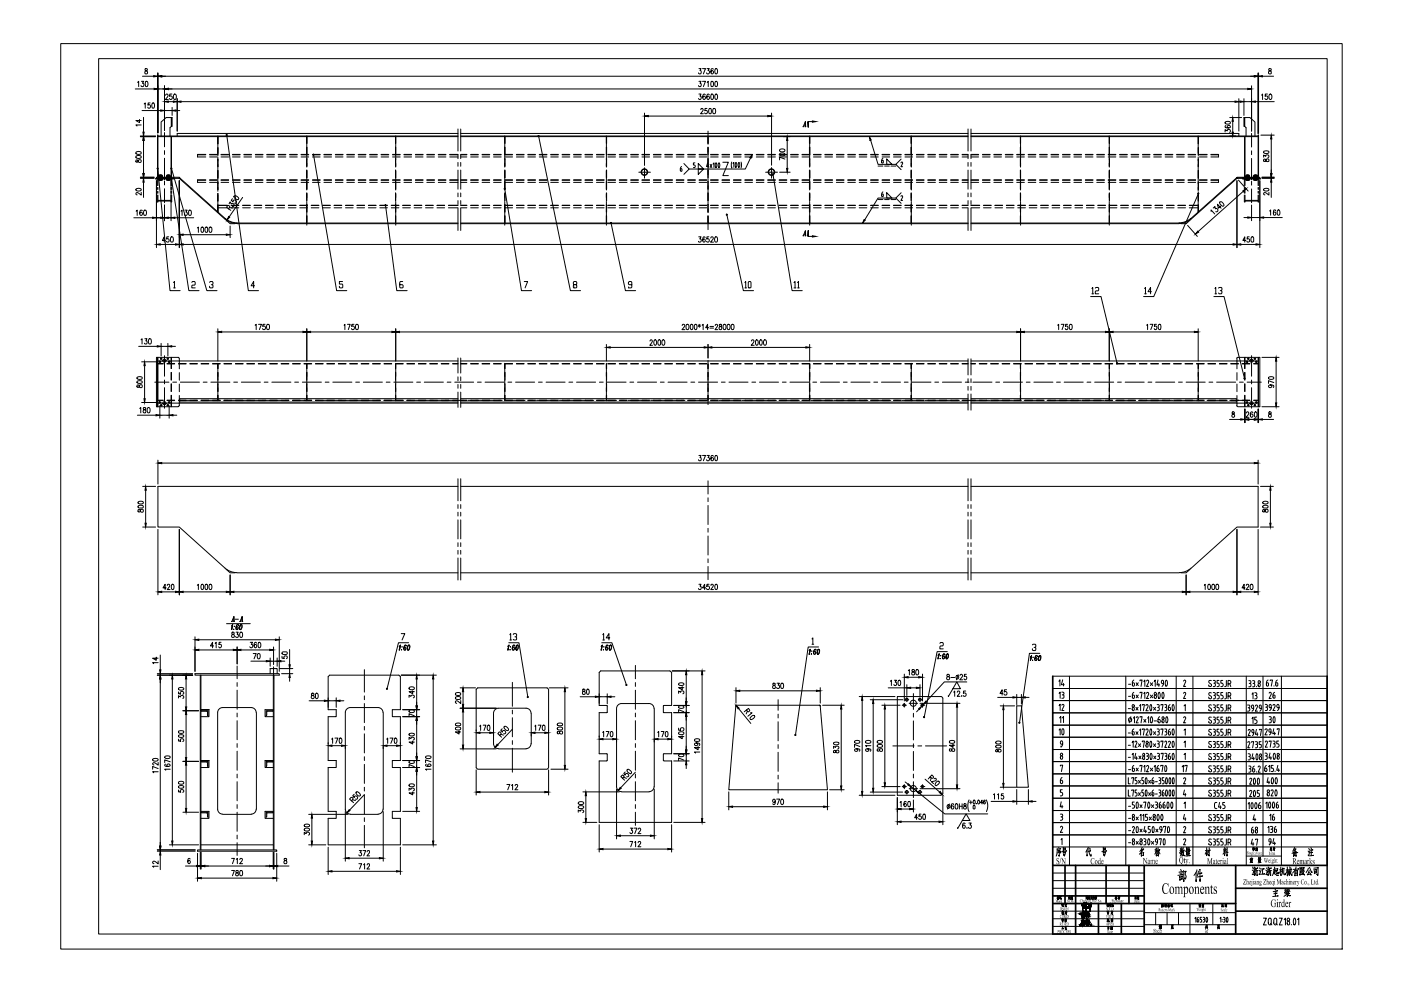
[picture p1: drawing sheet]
<svg xmlns="http://www.w3.org/2000/svg" width="420mm" height="297mm" viewBox="0 0 420 297" stroke-linecap="round" stroke-linejoin="round" font-family="sans-serif">
<g fill="none" stroke="#000" stroke-width=".3">
<path d="M137.3 40h-84.2v.8M138.2 40h152.1M291.2 40h80.3v.8M46.9 53.1h6.9v.4h-6.9zM47.2 53.1v-12.6l.2 12.6M47.4 40.8h89.9M47.4 41h89.9M51.3 41v12.1M51.4 41v12.1M53.8 53.2l13.8 12.3M53.9 53.3l-.1 .2 13.6 12.2M138.2 40.8h152.1"/>
<path d="M138.2 41h152.1M291.2 40.8h86.1M291.2 41h86.1M370.8 53.3l7 .2v-.4h-6.8v.4l-13.8 12.2M371 53.2l-13.9 12.3M373.2 41v12.1M373.4 41v12.1M377.3 53.1v-12.6l.1 12.6M67.4 65.6l2 1.1 1.7 .3M67.6 65.4l1.6 1 1.9 .4M71.1 66.9h66.2M71.1 67h66.2"/>
<path d="M138.2 66.9h152.1M138.2 67h152.1M291.2 66.9h62.4M291.2 67h62.4M357.1 65.4l-1.6 1-1.9 .4M357.2 65.6l-1.9 1.1-1.7 .3M46.9 107.1h6.6M47.2 107.1v14.8M47.4 107.1v14.8M47.4 108.2h89.9M51.3 107.1v1.1M51.4 107.1v1.1"/>
<path d="M137.3 119.5h-83.4v1h83.4M138.2 108.2h152.1M138.2 119.5h152.1M291.2 108.2h86.1M291.2 119.5h79.6v1h-79.6M371.2 107.1h6.6M373.2 107.1v1.1M373.4 107.1v1.1M377.3 107.1v14.8M377.4 107.1v14.8M46.9 121.9h6.6M47.4 120.8h89.9"/>
<path d="M51.3 120.8v1.1M51.4 120.8v1.1M138.2 120.8h152.1M138.2 120.5h152.1M291.2 120.8h86.1M371.2 121.9h6.6M137.3 145.8h-89.9v12.2h6.4l13.7 12.3 1.6 1 1.9 .3M138.2 145.8h152.1M291.2 145.8h86.1v12.2h-6.3l-13.8 12.3M71 171.7h66.3M138.2 171.7h152.1M291.2 171.7h62.4"/>
<path d="M357.2 170.3l-1.7 1-1.8 .3M58.5 201.9h25.2v.5h-25.2zM60.1 202.4v52.4M60.3 212.7h2.4v2.1h-2.4M60.3 202.4v52.4M62.2 213.3l-1.9-.3h2.1v1.6M62.2 213.4l.2 1.1M66.8 212.1a1.49 1.49 0 0 0-1.5 1.5v29a1.49 1.49 0 0 0 1.5 1.4M66.8 212.1h8.5a1.49 1.49 0 0 1 1.5 1.5M76.9 213.6v29M79.9 214.3l-.1 .2M80 213.4v1"/>
<path d="M80.2 213.2l-.2 .1M80.2 213.2h1.6M81 201.9v-1.5h2.1v1.5M81.9 213l-.2 .2M82 212.7h-2.5v2.1h2.5M82 213h-2.2v1.6M82 202.4v52.4M82.2 202.4v52.4M98.4 202.8l.5-.4h20.7l.5 .4v9.9h-2.4v2.1h2.4v13.2h-2.4v2.1h2.4v13.1h-2.4v2.1h2.4v7.9h-21.7v-7.9h2.4v-2.1h-2.4v-13.1h2.4v-2.1h-2.4v-13.2h2.4v-2.1h-2.4zM105.1 212.1a1.49 1.49 0 0 0-1.5 1.5v28.9a1.49 1.49 0 0 0 1.5 1.5M105.1 212.1h8.3M113.4 212.1a1.49 1.49 0 0 1 1.5 1.5"/>
<path d="M114.9 213.6v29M142.8 206.6l.4-.4h20.9l.4 .4v23.5l-.4 .5h-20.9l-.4-.5zM148 213.8v9.1M157.8 212.3a1.49 1.49 0 0 1 1.5 1.5M157.8 212.3h-8.3a1.49 1.49 0 0 0-1.5 1.5M159.3 213.8v9.1M182.1 211.6v2h-2.4v12.3h2.3l.1 .2M182.1 211.6l-2.4-.2v-9.9l.4-.4h20.8l.5 .4v9.9l-2.5 .2M186.4 210.9a1.49 1.49 0 0 0-1.5 1.5v23.4a1.49 1.49 0 0 0 1.5 1.5M186.4 210.9h8.3M194.7 210.9a1.49 1.49 0 0 1 1.4 1.5M196.2 212.4v23.4"/>
<path d="M198.9 211.6l.1 2h2.4v12.3l-2.5 .2M220.7 211.7l-2.1 25h29.6l-2.2-25M245.7 211.4l.3 .2M245.7 211.4h-24.8l-.2 .2M282.2 208.8l.4 .2 .2 .4v28.3M282.2 208.8h-13.1v29.6h13.1M304.9 211.6h1.4l2.1 24.4h-3.5M60.3 228h2.4v2.1h-2.4M60.3 228.2h2.1v1.5l-.2-.1v-1M60.3 228.2l.1 .2 1.8 .2M79.9 229.6l-.1 .1M80.2 228.4l-.2 1.2"/>
<path d="M80.2 228.4h1.6M81.9 228.2l-.2 .1M82 228h-2.5v2.1h2.5M82 228.2h-2.2v1.5M148 222.9a1.49 1.49 0 0 0 1.5 1.5M149.5 224.5h8.3M159.3 222.9a1.49 1.49 0 0 1-1.5 1.5M182 228.1h-2.3v18.4h21.7v-18.4h-2.3M182.1 227.9l-.1 .1M182.1 226.1v1.8M186.4 237.4h8.3M196.1 235.8a1.49 1.49 0 0 1-1.4 1.5"/>
<path d="M198.9 227.9l.2 .1M198.9 226.1v1.8M282.8 237.7l-.2 .4-.4 .2M59.2 254.8h23.8v.3h-23.8zM60.3 243.2h2.4v2.1h-2.4M60.3 253.2h21.7M60.4 243.6l-.1-.1h2.1v1.5l-.2-.2M60.4 243.6l1.8 .2M62.2 243.8v1M66.8 244.1h8.6M76.8 242.5a1.49 1.49 0 0 1-1.5 1.5M79.9 244.8l-.1 .1"/>
<path d="M80.2 243.6l-.2 1.2M80.2 243.6h1.6M81.9 243.4l-.2 .2M82 243.2h-2.5v2.1h2.5M82 243.5h-2.2v1.5M105.1 244.1h8.3M114.9 242.5a1.49 1.49 0 0 1-1.5 1.5"/>
<circle cx="193.3" cy="51.6" r=".98"/>
<circle cx="193.3" cy="51.6" r=".86"/>
<circle cx="231.4" cy="51.6" r=".98"/>
<circle cx="231.4" cy="51.6" r=".86"/>
<circle cx="48.3" cy="107.5" r=".16"/>
<circle cx="50.3" cy="107.5" r=".16"/>
<circle cx="374.4" cy="107.5" r=".16"/>
<circle cx="376.3" cy="107.5" r=".16"/>
<circle cx="47.9" cy="120.6" r=".16"/>
<circle cx="49.3" cy="120.9" r=".48"/>
<circle cx="50.7" cy="120.6" r=".16"/>
<circle cx="271.2" cy="211.4" r=".35"/>
<circle cx="271.9" cy="209.7" r=".41"/>
<circle cx="275.9" cy="209.7" r=".41"/>
<circle cx="276.6" cy="211.4" r=".35"/>
<circle cx="271.2" cy="235.7" r=".35"/>
<circle cx="271.9" cy="237.4" r=".41"/>
<circle cx="275.9" cy="237.4" r=".41"/>
<circle cx="276.6" cy="235.7" r=".35"/>
</g>
<g fill="none" stroke="#000" stroke-width=".3">
<path d="M49.3 39.7v4.3M212.3 39.3v3.9M375.3 40v4.1M47.9 52.5v1.4M48.3 52.5v1.4M49.3 45.1v1.2M49.3 47.4v6.5M49.3 54.3v1.1M49.3 56.6v4.2M50.3 52.5v1.4M50.7 52.5v1.4M65.3 40.8v5.1"/>
<path d="M65.3 47v1.2M65.3 49.3v5.7M65.3 56.2v1.1M65.3 58.5v5.1M92 40.8v7M92 49v1.1M92 51.2v5.8M92 58.1v1.1M118.7 40.8v7M118.7 49v1.1M118.7 51.2v5.8M118.7 58.1v1.1"/>
<path d="M151.4 40.8v7M151.4 49v1.1M151.4 51.2v5.8M151.4 58.1v1.1M181.9 40.8v7M181.9 49v1.1M181.9 51.2v5.8M181.9 58.1v1.1M191.6 51.6h3.5M193.3 50.3v3.1M212.3 44.4v1.1M212.3 46.6v5.7"/>
<path d="M212.3 53.5v1.1M212.3 55.7v5.8M229.6 51.6h3.6M231.4 50.2v3.2M242.8 40.8v7M242.8 49v1.1M242.8 51.2v5.8M242.8 58.1v1.1M273.3 40.8v7M273.3 49v1.1M273.3 51.2v5.8M273.3 58.1v1.1"/>
<path d="M306.1 40.8v7M306.1 49v1.1M306.1 51.2v5.8M306.1 58.1v1.1M332.7 40.8v7M332.7 49v1.1M332.7 51.2v5.8M332.7 58.1v1.1M359.3 40.8v5.1M359.3 47v1.2M359.3 49.3v5.7M359.3 56.2v1.1"/>
<path d="M359.3 58.5v5.1M374 52.5v1.4M374.4 52.5v1.4M375.3 45.2v1.1M375.3 47.5v6.4M375.3 54.3v1.2M375.3 56.6v4.2M376.4 52.5v1.4M376.7 52.5v1.4M92 60.4v7.1M118.7 60.4v7.1M151.4 60.4v7.1"/>
<path d="M181.9 60.4v7.1M212.3 62.6v1.1M212.3 64.9v3.9M242.8 60.4v7.1M273.3 60.4v7.1M306.1 60.4v7.1M332.7 60.4v7.1M46.4 114.5h4.3M47.7 108.5h.6M47.9 108.1v.6M48.1 107.6h.5M48.3 107.3v.5"/>
<path d="M48.7 108.1h1.3M49.3 106.6v6.2M49.3 113.9v1.2M49.3 116.2v6.2M50 107.6h.6M50.3 107.3v.5M50.4 108.5h.6M50.7 108.1v.6M51.8 114.5h1.2M54.1 114.5h5.7M61 114.5h1.1M63.2 114.5h5.8"/>
<path d="M65.3 108.9v3.9M65.3 114v1.1M65.3 116.3v3.8M70.1 114.5h1.1M72.4 114.5h5.7M79.2 114.5h1.2M81.5 114.5h5.7M88.4 114.5h1.1M90.7 114.5h5.7M92 108.9v3.9M92 114v1.1M92 116.3v3.8"/>
<path d="M97.5 114.5h1.2M99.8 114.5h5.7M106.7 114.5h1.1M109 114.5h5.7M115.8 114.5h1.2M118.1 114.5h5.7M118.7 108.9v3.9M118.7 114v1.1M118.7 116.3v3.8M125 114.5h1.1M127.2 114.5h5.8M134.1 114.5h1.1"/>
<path d="M136.4 114.5h5.6M143.2 114.5h1.1M145.5 114.5h5.7M151.4 108.9v3.9M151.4 114v1.1M151.4 116.3v3.8M152.3 114.5h1.2M154.6 114.5h5.7M161.5 114.5h1.1M163.8 114.5h5.7M170.6 114.5h1.2M172.9 114.5h5.7"/>
<path d="M179.8 114.5h1.1M181.9 108.9v3.9M181.9 114v1.1M181.9 116.3v3.8M182 114.5h5.8M188.9 114.5h1.1M191.2 114.5h5.7M198 114.5h1.2M200.3 114.5h5.8M207.2 114.5h1.1M209.5 114.5h5.7M212.3 108v4.9"/>
<path d="M212.3 114v1.2M212.3 116.3v5M216.3 114.5h1.2M218.6 114.5h5.7M225.5 114.5h1.1M227.8 114.5h5.7M234.6 114.5h1.2M236.9 114.5h5.7M242.8 108.9v3.9M242.8 114v1.1M242.8 116.3v3.8M243.8 114.5h1.1"/>
<path d="M246.1 114.5h5.7M252.9 114.5h1.2M255.2 114.5h5.7M262.1 114.5h1.1M264.3 114.5h5.8M271.2 114.5h1.1M273.3 108.9v3.9M273.3 114v1.1M273.3 116.3v3.8M273.5 114.5h5.7M280.3 114.5h1.2M282.6 114.5h5.7"/>
<path d="M289.5 114.5h1.1M291.8 114.5h5.7M298.6 114.5h1.2M300.9 114.5h5.7M306.1 108.9v3.9M306.1 114v1.1M306.1 116.3v3.8M307.8 114.5h1.1M310.1 114.5h5.7M316.9 114.5h1.1M319.1 114.5h5.8M326 114.5h1.1"/>
<path d="M328.3 114.5h5.7M332.7 108.9v3.9M332.7 114v1.1M332.7 116.3v3.8M335.1 114.5h1.2M337.4 114.5h5.7M344.3 114.5h1.1M346.6 114.5h5.7M353.4 114.5h1.2M355.7 114.5h5.7M359.3 108.9v3.9M359.3 114v1.1"/>
<path d="M359.3 116.3v3.8M362.6 114.5h1.1M364.9 114.5h5.7M371.7 114.5h1.2M373.6 108.5h.7M374 114.5h4.3M374 108.1v.6M374.1 107.6h.5M374.4 107.3v.5M374.7 108.1h1.3M375.3 106.6v6.2M375.3 113.9v1.2"/>
<path d="M375.3 116.2v6.2M376 107.6h.6M376.4 107.3v.5M376.4 108.5h.7M376.7 108.1v.6M47.7 120.6h.6M47.9 120.3v.6M48.1 121.5h.5M48.3 121.2v.5M48.7 120.9h1.3M50 121.5h.6M50.3 121.2v.5"/>
<path d="M50.4 120.6h.6M50.7 120.3v.6M53.7 120h3.2M58 120h1.2M60.3 120h5.7M67.2 120h1.1M69.5 120h5.7M76.3 120h1.2M78.6 120h5.7M85.5 120h1.1M87.7 120h5.8M94.6 120h1.2"/>
<path d="M96.9 120h5.7M103.8 120h1.1M106 120h5.8M112.9 120h1.1M115.2 120h5.7M122 120h1.2M124.3 120h5.7M131.2 120h1.1M133.5 120h5.7M140.3 120h1.2M142.6 120h5.7M149.5 120h1.1"/>
<path d="M151.8 120h5.7M158.6 120h1.2M160.9 120h5.7M167.8 120h1.1M170 120h5.8M176.9 120h1.1M179.2 120h5.7M186 120h1.2M188.3 120h5.7M195.1 120h1.2M197.4 120h5.7M204.3 120h1.1"/>
<path d="M206.6 120h5.7M213.4 120h1.2M215.7 120h5.7M222.6 120h1.1M224.8 120h5.8M231.7 120h1.1M234 120h5.7M240.8 120h1.2M243.1 120h5.7M250 120h1.1M252.3 120h5.7M259.1 120h1.2"/>
<path d="M261.4 120h5.7M268.3 120h1.1M270.6 120h5.7M277.4 120h1.2M279.7 120h5.7M286.6 120h1.1M288.9 120h5.7M295.7 120h1.2M298 120h5.7M304.9 120h1.1M307.1 120h5.8M314 120h1.1"/>
<path d="M316.3 120h5.7M323.1 120h1.2M325.4 120h5.7M332.3 120h1.1M334.6 120h5.7M341.4 120h1.2M343.7 120h5.7M350.6 120h1.1M352.9 120h5.7M359.7 120h1.2M362 120h5.7M368.8 120h1.1"/>
<path d="M371.1 120h3.2M373.6 120.6h.7M374 120.3v.6M374.1 121.5h.5M374.4 121.2v.5M374.7 120.9h1.3M376 121.5h.6M376.4 121.2v.5M376.4 120.6h.7M376.7 120.3v.6M212.3 144.1v4M212.3 149.2v1.2"/>
<path d="M212.3 151.5v5.7M212.3 158.4v1.1M212.3 160.6v5.8M212.3 167.5v1.1M212.3 169.8v3.9M71.1 199.6v3.8M82 199.9v3.6M190.6 199.4v4M71.1 204.6v1.1M71.1 206.9v5.7M71.1 213.7v1.2M71.1 216v5.7"/>
<path d="M109.3 200.7v6.7M109.3 208.6v1.1M109.3 210.9v5.7M109.3 217.7v1.1M109.3 220v5.7M153.7 204.5v7.2M153.7 212.8v1.2M153.7 215.1v5.7M190.6 204.6v1.1M190.6 206.9v5.7M190.6 213.7v1.2M190.6 216v5.7"/>
<path d="M233.4 209.7v3.2M233.4 214.1v1.1M233.4 216.3v5.8M270.6 211.4h1.2M271.2 210.8v1.2M271.5 209.7h1M272 209.1v1.1M272.7 210.8h2.5M273.9 207.9v4.8M273.9 213.8v1.1M273.9 216.1v5.7M275.4 209.7h1.1"/>
<path d="M275.9 209.2v1M276.1 211.4h1.3M276.7 210.8v1.2M71.1 222.9v1.1M71.1 225.2v5.7M71.1 232v1.2M71.1 234.3v5.7M109.3 226.8v1.2M109.3 229.1v5.7M109.3 236v1.1M109.3 238.2v5.8M153.7 222v1.1"/>
<path d="M153.7 224.3v7.2M190.6 222.9v1.1M190.6 225.2v5.7M190.6 232v1.2M190.6 234.3v5.7M233.4 223.2v1.1M233.4 225.5v5.7M233.4 232.3v1.2M233.4 234.6v3.1M267.8 223.6h6.3M270.6 235.8h1.2M271.2 235.2v1.2"/>
<path d="M271.3 237.4h1.2M272 236.9v1.2M272.7 236.4h2.5M273.9 222.9v1.2M273.9 225.2v5.7M273.9 232v1.2M273.9 234.3v4.8M275.3 223.6h1.1M275.4 237.4h1.1M275.9 236.9v1M276.1 235.8h1.3M276.7 235.2v1.1"/>
<path d="M277.6 223.6h6.3M71.1 241.2v1.1M71.1 243.5v5.7M71.1 250.3v1.2M71.1 252.6v3.8M109.3 245.1v1.1M109.3 247.4v6.7M190.6 241.2v1.1M190.6 243.5v3.9"/>
</g>
<g fill="none" stroke="#000" stroke-width=".3">
<path d="M59.2 46.4h2.5M59.2 54h2.5M61.7 46.3h-2.5v.7h2.5M61.7 53.9h-2.5v.8h2.5M62.9 46.3h2.2M62.9 46.4h2.2M62.9 47h2.2M62.9 53.9h2.2M62.9 54h2.2M62.9 54.7h2.2M65.3 41v2.1M65.3 44.3v2.2"/>
<path d="M65.3 47.7v2.3M65.3 51.1v2.3M65.3 54.5v2.3M65.3 58v2.3M65.4 41v2.1M65.4 44.3v2.2M65.4 47.7v2.3M65.4 51.1v2.3M65.4 54.5v2.3M65.4 58v2.3M66.3 46.3h2.3M66.3 46.4h2.3"/>
<path d="M66.3 47h2.3M66.3 53.9h2.3M66.3 54h2.3M66.3 54.7h2.3M69.7 46.3h2.3M69.7 46.4h2.3M69.7 47h2.3M69.7 53.9h2.3M69.7 54h2.3M69.7 54.7h2.3M73.1 46.3h2.3M73.1 46.4h2.3"/>
<path d="M73.1 47h2.3M73.1 53.9h2.3M73.1 54h2.3M73.1 54.7h2.3M76.6 46.3h2.3M76.6 46.4h2.3M76.6 47h2.3M76.6 53.9h2.3M76.6 54h2.3M76.6 54.7h2.3M80 46.3h2.3M80 46.4h2.3"/>
<path d="M80 47h2.3M80 53.9h2.3M80 54h2.3M80 54.7h2.3M83.4 46.3h2.3M83.4 46.4h2.3M83.4 47h2.3M83.4 53.9h2.3M83.4 54h2.3M83.4 54.7h2.3M86.9 46.3h2.2M86.9 46.4h2.2"/>
<path d="M86.9 47h2.2M86.9 53.9h2.2M86.9 54h2.2M86.9 54.7h2.2M90.3 46.3h2.3M90.3 46.4h2.3M90.3 47h2.3M90.3 53.9h2.3M90.3 54h2.3M90.3 54.7h2.3M91.9 41v2M91.9 44.1v2.3"/>
<path d="M91.9 47.6v2.2M91.9 51v2.3M91.9 54.4v2.3M91.9 57.8v2.3M92.1 41v2M92.1 44.1v2.3M92.1 47.6v2.2M92.1 51v2.3M92.1 54.4v2.3M92.1 57.8v2.3M93.7 46.3h2.3M93.7 46.4h2.3"/>
<path d="M93.7 47h2.3M93.7 53.9h2.3M93.7 54h2.3M93.7 54.7h2.3M97.1 46.3h2.3M97.1 46.4h2.3M97.1 47h2.3M97.1 53.9h2.3M97.1 54h2.3M97.1 54.7h2.3M100.6 46.3h2.3M100.6 46.4h2.3"/>
<path d="M100.6 47h2.3M100.6 53.9h2.3M100.6 54h2.3M100.6 54.7h2.3M104 46.3h2.3M104 46.4h2.3M104 47h2.3M104 53.9h2.3M104 54h2.3M104 54.7h2.3M107.4 46.3h2.3M107.4 46.4h2.3"/>
<path d="M107.4 47h2.3M107.4 53.9h2.3M107.4 54h2.3M107.4 54.7h2.3M110.9 46.3h2.2M110.9 46.4h2.2M110.9 47h2.2M110.9 53.9h2.2M110.9 54h2.2M110.9 54.7h2.2M114.3 46.3h2.3M114.3 46.4h2.3"/>
<path d="M114.3 47h2.3M114.3 53.9h2.3M114.3 54h2.3M114.3 54.7h2.3M117.7 46.3h2.3M117.7 46.4h2.3M117.7 47h2.3M117.7 53.9h2.3M117.7 54h2.3M117.7 54.7h2.3M118.6 41v2M118.6 44.1v2.3"/>
<path d="M118.6 47.6v2.2M118.6 51v2.3M118.6 54.4v2.3M118.6 57.8v2.3M118.7 41v2M118.7 44.1v2.3M118.7 47.6v2.2M118.7 51v2.3M118.7 54.4v2.3M118.7 57.8v2.3M121.2 46.3h2.2M121.2 46.4h2.2"/>
<path d="M121.2 47h2.2M121.2 53.9h2.2M121.2 54h2.2M121.2 54.7h2.2M124.6 46.3h2.3M124.6 46.4h2.3M124.6 47h2.3M124.6 53.9h2.3M124.6 54h2.3M124.6 54.7h2.3M128 46.3h2.3M128 46.4h2.3"/>
<path d="M128 47h2.3M128 53.9h2.3M128 54h2.3M128 54.7h2.3M131.4 46.3h2.3M131.4 46.4h2.3M131.4 47h2.3M131.4 53.9h2.3M131.4 54h2.3M131.4 54.7h2.3M134.9 46.3h2.4M134.9 46.4h2.4"/>
<path d="M134.9 47h2.4M134.9 53.9h2.4M134.9 54h2.4M134.9 54.7h2.4M138.2 46.3h1.8M138.2 46.4h1.8M138.2 47h1.8M138.2 53.9h1.8M138.2 54h1.8M138.2 54.7h1.8M141.2 46.3h2.2M141.2 46.4h2.2"/>
<path d="M141.2 47h2.2M141.2 53.9h2.2M141.2 54h2.2M141.2 54.7h2.2M144.6 46.3h2.3M144.6 46.4h2.3M144.6 47h2.3M144.6 53.9h2.3M144.6 54h2.3M144.6 54.7h2.3M148 46.3h2.3M148 46.4h2.3"/>
<path d="M148 47h2.3M148 53.9h2.3M148 54h2.3M148 54.7h2.3M151.4 41v2M151.4 44.1v2.3M151.4 47.6v2.2M151.4 51v2.3M151.4 54.4v2.3M151.4 57.8v2.3M151.4 46.3h2.3M151.4 44.1v2.3h2.3"/>
<path d="M151.4 47h2.3M151.4 53.9h2.3M151.4 54h2.3M151.4 54.7h2.3M154.9 46.3h2.3M154.9 46.4h2.3M154.9 47h2.3M154.9 53.9h2.3M154.9 54h2.3M154.9 54.7h2.3M158.3 46.3h2.3M158.3 46.4h2.3"/>
<path d="M158.3 47h2.3M158.3 53.9h2.3M158.3 54h2.3M158.3 54.7h2.3M161.7 46.3h2.3M161.7 46.4h2.3M161.7 47h2.3M161.7 53.9h2.3M161.7 54h2.3M161.7 54.7h2.3M165.2 46.3h2.2M165.2 46.4h2.2"/>
<path d="M165.2 47h2.2M165.2 53.9h2.2M165.2 54h2.2M165.2 54.7h2.2M168.6 46.3h2.3M168.6 46.4h2.3M168.6 47h2.3M168.6 53.9h2.3M168.6 54h2.3M168.6 54.7h2.3M172 46.3h2.3M172 46.4h2.3"/>
<path d="M172 47h2.3M172 53.9h2.3M172 54h2.3M172 54.7h2.3M175.4 46.3h2.3M175.4 46.4h2.3M175.4 47h2.3M175.4 53.9h2.3M175.4 54h2.3M175.4 54.7h2.3M178.9 46.3h2.3M178.9 46.4h2.3"/>
<path d="M178.9 47h2.3M178.9 53.9h2.3M178.9 54h2.3M178.9 54.7h2.3M181.9 41v2M181.9 44.1v2.3M181.9 47.6v2.2M181.9 51v2.3M181.9 54.4v2.3M181.9 57.8v2.3M182.3 46.3h2.3M182.3 46.4h2.3"/>
<path d="M182.3 47h2.3M182.3 53.9h2.3M182.3 54h2.3M182.3 54.7h2.3M185.7 46.3h2.3M185.7 46.4h2.3M185.7 47h2.3M185.7 53.9h2.3M185.7 54h2.3M185.7 54.7h2.3M189.2 46.3h2.2M189.2 46.4h2.2"/>
<path d="M189.2 47h2.2M189.2 53.9h2.2M189.2 54h2.2M189.2 54.7h2.2M192.5 46.3h2.3M192.5 46.4h2.3M192.5 47h2.3M192.5 53.9h2.3M192.5 54h2.3M192.5 54.7h2.3M196 46.3h2.2M196 46.4h2.2"/>
<path d="M196 47h2.2M196 53.9h2.2M196 54h2.2M196 54.7h2.2M199.4 46.3h2.3M199.4 46.4h2.3M199.4 47h2.3M199.4 53.9h2.3M199.4 54h2.3M199.4 54.7h2.3M202.8 46.3h2.3M202.8 46.4h2.3"/>
<path d="M202.8 47h2.3M202.8 53.9h2.3M202.8 54h2.3M202.8 54.7h2.3M206.2 46.3h2.3M206.2 46.4h2.3M206.2 47h2.3M206.2 53.9h2.3M206.2 54h2.3M206.2 54.7h2.3M209.7 46.3h2.3M209.7 46.4h2.3"/>
<path d="M209.7 47h2.3M209.7 53.9h2.3M209.7 54h2.3M209.7 54.7h2.3M212.3 41v2M212.3 44.1v2.3M212.3 47.6v2.2M212.3 51v2.3M212.3 54.4v2.3M212.3 57.8v2.3M212.4 41v2M212.4 44.1v2.3"/>
<path d="M212.4 47.6v2.2M212.4 51v2.3M212.4 54.4v2.3M212.4 57.8v2.3M213.1 46.3h2.3M213.1 46.4h2.3M213.1 47h2.3M213.1 53.9h2.3M213.1 54h2.3M213.1 54.7h2.3M216.5 46.3h2.3M216.5 46.4h2.3"/>
<path d="M216.5 47h2.3M216.5 53.9h2.3M216.5 54h2.3M216.5 54.7h2.3M220 46.3h2.2M220 46.4h2.2M220 47h2.2M220 53.9h2.2M220 54h2.2M220 54.7h2.2M223.4 46.3h2.3M223.4 46.4h2.3"/>
<path d="M223.4 47h2.3M223.4 53.9h2.3M223.4 54h2.3M223.4 54.7h2.3M226.8 46.3h2.3M226.8 46.4h2.3M226.8 47h2.3M226.8 53.9h2.3M226.8 54h2.3M226.8 54.7h2.3M230.2 46.3h2.3M230.2 46.4h2.3"/>
<path d="M230.2 47h2.3M230.2 53.9h2.3M230.2 54h2.3M230.2 54.7h2.3M233.7 46.3h2.3M233.7 46.4h2.3M233.7 47h2.3M233.7 53.9h2.3M233.7 54h2.3M233.7 54.7h2.3M237.1 46.3h2.3M237.1 46.4h2.3"/>
<path d="M237.1 47h2.3M237.1 53.9h2.3M237.1 54h2.3M237.1 54.7h2.3M240.5 46.3h2.3M240.5 47h2.3M240.5 53.9h2.3M240.5 54h2.3M240.5 54.7h2.3M242.8 41v2M242.8 44.1v2.3M242.8 47.6v2.2"/>
<path d="M242.8 51v2.3M242.8 54.4v2.3M242.8 57.8v2.3M242.9 41v2M242.9 44.1v2.3h-2.4M242.9 47.6v2.2M242.9 51v2.3M242.9 54.4v2.3M242.9 57.8v2.3M244 46.3h2.2M244 46.4h2.2M244 47h2.2"/>
<path d="M244 53.9h2.2M244 54h2.2M244 54.7h2.2M247.4 46.3h2.3M247.4 46.4h2.3M247.4 47h2.3M247.4 53.9h2.3M247.4 54h2.3M247.4 54.7h2.3M250.8 46.3h2.3M250.8 46.4h2.3M250.8 47h2.3"/>
<path d="M250.8 53.9h2.3M250.8 54h2.3M250.8 54.7h2.3M254.2 46.3h2.3M254.2 46.4h2.3M254.2 47h2.3M254.2 53.9h2.3M254.2 54h2.3M254.2 54.7h2.3M257.7 46.3h2.3M257.7 46.4h2.3M257.7 47h2.3"/>
<path d="M257.7 53.9h2.3M257.7 54h2.3M257.7 54.7h2.3M261.1 46.3h2.3M261.1 46.4h2.3M261.1 47h2.3M261.1 53.9h2.3M261.1 54h2.3M261.1 54.7h2.3M264.5 46.3h2.3M264.5 46.4h2.3M264.5 47h2.3"/>
<path d="M264.5 53.9h2.3M264.5 54h2.3M264.5 54.7h2.3M268 46.3h2.2M268 46.4h2.2M268 47h2.2M268 53.9h2.2M268 54h2.2M268 54.7h2.2M271.4 46.3h2.3M271.4 46.4h2.3M271.4 47h2.3"/>
<path d="M271.4 53.9h2.3M271.4 54h2.3M271.4 54.7h2.3M273.2 41v2M273.2 44.1v2.3M273.2 47.6v2.2M273.2 51v2.3M273.2 54.4v2.3M273.2 57.8v2.3M273.3 41v2M273.3 44.1v2.3M273.3 47.6v2.2"/>
<path d="M273.3 51v2.3M273.3 54.4v2.3M273.3 57.8v2.3M274.8 46.3h2.3M274.8 46.4h2.3M274.8 47h2.3M274.8 53.9h2.3M274.8 54h2.3M274.8 54.7h2.3M278.2 46.3h2.3M278.2 46.4h2.3M278.2 47h2.3"/>
<path d="M278.2 53.9h2.3M278.2 54h2.3M278.2 54.7h2.3M281.7 46.3h2.3M281.7 46.4h2.3M281.7 47h2.3M281.7 53.9h2.3M281.7 54h2.3M281.7 54.7h2.3M285.1 46.3h2.3M285.1 46.4h2.3M285.1 47h2.3"/>
<path d="M285.1 53.9h2.3M285.1 54h2.3M285.1 54.7h2.3M288.5 46.3h1.8M288.5 46.4h1.8M288.5 47h1.8M288.5 53.9h1.8M288.5 54h1.8M288.5 54.7h1.8M291.2 46.3h2.3M291.2 46.4h2.3M291.2 47h2.3"/>
<path d="M291.2 53.9h2.3M291.2 54h2.3M291.2 54.7h2.3M294.6 46.3h2.3M294.6 46.4h2.3M294.6 47h2.3M294.6 53.9h2.3M294.6 54h2.3M294.6 54.7h2.3M298.1 46.3h2.2M298.1 46.4h2.2M298.1 47h2.2"/>
<path d="M298.1 53.9h2.2M298.1 54h2.2M298.1 54.7h2.2M301.5 46.3h2.3M301.5 46.4h2.3M301.5 47h2.3M301.5 53.9h2.3M301.5 54h2.3M301.5 54.7h2.3M304.9 46.3h2.3M304.9 46.4h2.3M304.9 47h2.3"/>
<path d="M304.9 53.9h2.3M304.9 54h2.3M304.9 54.7h2.3M306 41v2M306 44.1v2.3M306 47.6v2.2M306 51v2.3M306 54.4v2.3M306 57.8v2.3M306.1 41v2M306.1 44.1v2.3M306.1 47.6v2.2"/>
<path d="M306.1 51v2.3M306.1 54.4v2.3M306.1 57.8v2.3M308.3 46.3h2.3M308.3 46.4h2.3M308.3 47h2.3M308.3 53.9h2.3M308.3 54h2.3M308.3 54.7h2.3M311.8 46.3h2.3M311.8 46.4h2.3M311.8 47h2.3"/>
<path d="M311.8 53.9h2.3M311.8 54h2.3M311.8 54.7h2.3M315.2 46.3h2.3M315.2 46.4h2.3M315.2 47h2.3M315.2 53.9h2.3M315.2 54h2.3M315.2 54.7h2.3M318.6 46.3h2.3M318.6 46.4h2.3M318.6 47h2.3"/>
<path d="M318.6 53.9h2.3M318.6 54h2.3M318.6 54.7h2.3M322.1 46.3h2.3M322.1 46.4h2.3M322.1 47h2.3M322.1 53.9h2.3M322.1 54h2.3M322.1 54.7h2.3M325.5 46.3h2.3M325.5 46.4h2.3M325.5 47h2.3"/>
<path d="M325.5 53.9h2.3M325.5 54h2.3M325.5 54.7h2.3M328.9 46.3h2.3M328.9 46.4h2.3M328.9 47h2.3M328.9 53.9h2.3M328.9 54h2.3M328.9 54.7h2.3M332.4 46.3h2.2M332.4 46.4h2.2M332.4 47h2.2"/>
<path d="M332.4 53.9h2.2M332.4 54h2.2M332.4 54.7h2.2M332.7 41v2M332.7 44.1v2.3M332.7 47.6v2.2M332.7 51v2.3M332.7 54.4v2.3M332.7 57.8v2.3M335.8 46.3h2.3M335.8 46.4h2.3M335.8 47h2.3"/>
<path d="M335.8 53.9h2.3M335.8 54h2.3M335.8 54.7h2.3M339.2 46.3h2.3M339.2 46.4h2.3M339.2 47h2.3M339.2 53.9h2.3M339.2 54h2.3M339.2 54.7h2.3M342.6 46.3h2.3M342.6 46.4h2.3M342.6 47h2.3"/>
<path d="M342.6 53.9h2.3M342.6 54h2.3M342.6 54.7h2.3M346 46.3h2.3M346 46.4h2.3M346 47h2.3M346 53.9h2.3M346 54h2.3M346 54.7h2.3M349.4 46.3h2.3M349.4 46.4h2.3M349.4 47h2.3"/>
<path d="M349.4 53.9h2.3M349.4 54h2.3M349.4 54.7h2.3M352.9 46.3h2.2M352.9 46.4h2.2M352.9 47h2.2M352.9 53.9h2.2M352.9 54h2.2M352.9 54.7h2.2M356.3 46.3h2.3M356.3 46.4h2.3M356.3 47h2.3"/>
<path d="M356.3 53.9h2.3M356.3 54h2.3M356.3 54.7h2.3M359.3 41v2.1M359.3 44.3v2.2M359.3 47.7v2.3M359.3 51.1v2.3M359.3 54.5v2.3M359.3 58v2.3M359.4 41v2.1M359.4 44.3v2.2M359.4 47.7v2.3"/>
<path d="M359.4 51.1v2.3M359.4 54.5v2.3M359.4 58v2.3M359.7 46.3h2.3M359.7 46.4h2.3M359.7 47h2.3M359.7 53.9h2.3M359.7 54h2.3M359.7 54.7h2.3M363.1 46.3h2.3v.7h-2.3M363.1 46.4h2.3M363.1 53.9h2.3v.8h-2.3"/>
<path d="M363.1 54h2.3M65.3 61.4v2.1l.1-2.1M65.4 61.5h2.8M65.4 62.3h2.8M69.3 61.5h2.3M69.3 62.3h2.3M72.8 61.5h2.2M72.8 62.3h2.2M76.2 61.5h2.3M76.2 62.3h2.3M79.6 61.5h2.3M79.6 62.3h2.3"/>
<path d="M83.1 61.5h2.2M83.1 62.3h2.2M86.5 61.5h2.3M86.5 62.3h2.3M89.9 61.5h2.3M89.9 62.3h2.3M91.9 64.7v2l.2-2M91.9 61.3v2.3M92.1 61.3v2.3M93.3 61.5h2.3M93.3 62.3h2.3M96.8 61.5h2.3"/>
<path d="M96.8 62.3h2.3M100.2 61.5h2.3M100.2 62.3h2.3M103.6 61.5h2.3M103.6 62.3h2.3M107.1 61.5h2.2M107.1 62.3h2.2M110.5 61.5h2.3M110.5 62.3h2.3M113.9 61.5h2.3M113.9 62.3h2.3M117.3 61.5h2.3"/>
<path d="M117.3 62.3h2.3M118.6 64.7v2l.1-2M118.6 61.3v2.3M118.7 61.3v2.3M120.8 61.5h2.3M120.8 62.3h2.3M124.2 61.5h2.3M124.2 62.3h2.3M127.6 61.5h2.3M127.6 62.3h2.3M131.1 61.5h2.2M131.1 62.3h2.2"/>
<path d="M134.5 61.5h2.8M134.5 62.3h2.8M138.2 61.5h1.8M138.2 62.3h1.8M141.2 61.5h2.2M141.2 62.3h2.2M144.6 61.5h2.3M144.6 62.3h2.3M148 61.5h2.3M148 62.3h2.3M151.4 64.7v2v-2M151.4 61.3v2.3"/>
<path d="M151.4 61.5h2.3M151.4 62.3h2.3M154.9 61.5h2.3M154.9 62.3h2.3M158.3 61.5h2.3M158.3 62.3h2.3M161.7 61.5h2.3M161.7 62.3h2.3M165.2 61.5h2.2M165.2 62.3h2.2M168.6 61.5h2.3M168.6 62.3h2.3"/>
<path d="M172 61.5h2.3M172 62.3h2.3M175.4 61.5h2.3M175.4 62.3h2.3M178.9 61.5h2.3M178.9 62.3h2.3M181.9 61.3v2.3M181.9 64.7v2zM182.3 61.5h2.3M182.3 62.3h2.3M185.7 61.5h2.3M185.7 62.3h2.3"/>
<path d="M189.2 61.5h2.2M189.2 62.3h2.2M192.5 61.5h2.3M192.5 62.3h2.3M196 61.5h2.2M196 62.3h2.2M199.4 61.5h2.3M199.4 62.3h2.3M202.8 61.5h2.3M202.8 62.3h2.3M206.2 61.5h2.3M206.2 62.3h2.3"/>
<path d="M209.7 61.5h2.3M209.7 62.3h2.3M212.3 64.7v2l.1-2M212.3 61.3v2.3M212.4 61.3v2.3M213.1 61.5h2.3M213.1 62.3h2.3M216.5 61.5h2.3M216.5 62.3h2.3M220 61.5h2.2M220 62.3h2.2M223.4 61.5h2.3"/>
<path d="M223.4 62.3h2.3M226.8 61.5h2.3M226.8 62.3h2.3M230.2 61.5h2.3M230.2 62.3h2.3M233.7 61.5h2.3M233.7 62.3h2.3M237.1 61.5h2.3M237.1 62.3h2.3M240.5 61.5h2.3M240.5 62.3h2.3M242.8 64.7v2l.1-2"/>
<path d="M242.8 61.3v2.3M242.9 61.3v2.3M244 61.5h2.2M244 62.3h2.2M247.4 61.5h2.3M247.4 62.3h2.3M250.8 61.5h2.3M250.8 62.3h2.3M254.2 61.5h2.3M254.2 62.3h2.3M257.7 61.5h2.3M257.7 62.3h2.3"/>
<path d="M261.1 61.5h2.3M261.1 62.3h2.3M264.5 61.5h2.3M264.5 62.3h2.3M268 61.5h2.2M268 62.3h2.2M271.4 61.5h2.3M271.4 62.3h2.3M273.2 64.7v2l.1-2M273.2 61.3v2.3M273.3 61.3v2.3M274.8 61.5h2.3"/>
<path d="M274.8 62.3h2.3M278.2 61.5h2.3M278.2 62.3h2.3M281.7 61.5h2.3M281.7 62.3h2.3M285.1 61.5h2.3M285.1 62.3h2.3M288.5 61.5h1.8M288.5 62.3h1.8M291.2 61.5h2.6M291.2 62.3h2.6M295 61.5h2.2"/>
<path d="M295 62.3h2.2M298.4 61.5h2.3M298.4 62.3h2.3M301.8 61.5h2.3M301.8 62.3h2.3M305.2 61.5h2.3M305.2 62.3h2.3M306 64.7v2l.1-2M306 61.3v2.3M306.1 61.3v2.3M308.7 61.5h2.3M308.7 62.3h2.3"/>
<path d="M312.1 61.5h2.3M312.1 62.3h2.3M315.5 61.5h2.3M315.5 62.3h2.3M319 61.5h2.2M319 62.3h2.2M322.4 61.5h2.3M322.4 62.3h2.3M325.8 61.5h2.3M325.8 62.3h2.3M329.2 61.5h2.3M329.2 62.3h2.3"/>
<path d="M332.7 64.7v2v-2M332.7 61.5h2.3M332.7 62.3h2.3M332.7 61.3v2.3M336.1 61.5h2.3M336.1 62.3h2.3M339.5 61.5h2.3M339.5 62.3h2.3M343 61.5h2.2M343 62.3h2.2M346.4 61.5h2.3M346.4 62.3h2.3"/>
<path d="M349.8 61.5h2.3M349.8 62.3h2.3M353.2 61.5h2.3M353.2 62.3h2.3M356.7 61.5h2.6M356.7 62.3h2.6M359.3 61.4v2.1l.1-2.1M47.4 119.9h1.6M47.4 109.1h1.6M47.4 109h1.6M47.8 108.3h.3v.3h-.3zM50.1 119.9h2.3"/>
<path d="M50.1 109.1h2.3M50.1 109h2.3M50.5 108.3h.4v.3h-.4zM51.3 108.2v.8M51.3 109.1v1.4M51.3 111.6v2.3M51.3 115.1v2.2M51.3 118.5v1.4M51.4 108.2v.8M51.4 109.1v1.4M51.4 111.6v2.3M51.4 115.1v2.2"/>
<path d="M51.4 118.5v1.4M53.5 119.9h2.3M53.5 109.1h2.3M53.5 109h2.3M53.8 108.2v2.3M53.8 111.7v2.3M53.8 115.1v2.3M53.8 118.5v2.3M57 119.9h2.2M57 109.1h2.2M57 109h2.2M60.3 119.9h2.3"/>
<path d="M60.3 109.1h2.3M60.3 109h2.3M63.7 119.9h2.3M63.7 109.1h2.3M63.7 109h2.3M65.3 109.1v1.4M65.3 111.6v2.3M65.3 115.1v2.2M65.3 118.5v1.4M65.4 109.1v1.4M65.4 111.6v2.3M65.4 115.1v2.2"/>
<path d="M65.4 118.5v1.4M67.2 119.9h2.3M67.2 109.1h2.3M67.2 109h2.3M70.6 119.9h2.3M70.6 109.1h2.3M70.6 109h2.3M74 119.9h2.3M74 109.1h2.3M74 109h2.3M77.5 119.9h2.2M77.5 109.1h2.2"/>
<path d="M77.5 109h2.2M80.9 119.9h2.3M80.9 109.1h2.3M80.9 109h2.3M84.3 119.9h2.3M84.3 109.1h2.3M84.3 109h2.3M87.7 119.9h2.3M87.7 109.1h2.3M87.7 109h2.3M91.2 119.9h2.3M91.2 109.1h2.3"/>
<path d="M91.2 109h2.3M91.9 109.1v1.4M91.9 111.6v2.3M91.9 115.1v2.2M91.9 118.5v1.4M92.1 109.1v1.4M92.1 111.6v2.3M92.1 115.1v2.2M92.1 118.5v1.4M94.6 119.9h2.3M94.6 109.1h2.3M94.6 109h2.3"/>
<path d="M98 119.9h2.3M98 109.1h2.3M98 109h2.3M101.5 119.9h2.3M101.5 109.1h2.3M101.5 109h2.3M104.9 119.9h2.3M104.9 109.1h2.3M104.9 109h2.3M108.3 119.9h2.3M108.3 109.1h2.3M108.3 109h2.3"/>
<path d="M111.8 119.9h2.2M111.8 109.1h2.2M111.8 109h2.2M115.2 119.9h2.3M115.2 109.1h2.3M115.2 109h2.3M118.6 118.5v1.4h2.3M118.6 109h2.3M118.6 111.6v2.3M118.6 115.1v2.2M118.7 109.1v1.4M118.7 111.6v2.3"/>
<path d="M118.7 115.1v2.2M118.7 118.5v1.4M120.9 109.1h-2.3v1.4M122 119.9h2.3M122 109.1h2.3M122 109h2.3M125.5 119.9h2.3M125.5 109.1h2.3M125.5 109h2.3M128.9 119.9h2.3M128.9 109.1h2.3M128.9 109h2.3"/>
<path d="M132.3 119.9h2.3M132.3 109.1h2.3M132.3 109h2.3M135.8 119.9h1.5M135.8 109.1h1.5M135.8 109h1.5M138.2 119.9h1.8M138.2 109.1h1.8M138.2 109h1.8M141.2 119.9h2.2M141.2 109.1h2.2M141.2 109h2.2"/>
<path d="M144.6 119.9h2.3M144.6 109.1h2.3M144.6 109h2.3M148 119.9h2.3M148 109.1h2.3M148 109h2.3M151.4 109.1v1.4M151.4 111.6v2.3M151.4 115.1v2.2M151.4 118.5v1.4M151.4 118.5v1.4h2.3M151.4 109h2.3"/>
<path d="M153.7 109.1h-2.3v1.4M154.9 119.9h2.3M154.9 109.1h2.3M154.9 109h2.3M158.3 119.9h2.3M158.3 109.1h2.3M158.3 109h2.3M161.7 119.9h2.3M161.7 109.1h2.3M161.7 109h2.3M165.2 119.9h2.2M165.2 109.1h2.2"/>
<path d="M165.2 109h2.2M168.6 119.9h2.3M168.6 109.1h2.3M168.6 109h2.3M172 119.9h2.3M172 109.1h2.3M172 109h2.3M175.4 119.9h2.3M175.4 109.1h2.3M175.4 109h2.3M178.9 119.9h2.3M178.9 109.1h2.3"/>
<path d="M178.9 109h2.3M181.9 109.1v1.4M181.9 111.6v2.3M181.9 115.1v2.2M181.9 118.5v1.4M182.3 119.9h2.3M182.3 109.1h2.3M182.3 109h2.3M185.7 119.9h2.3M185.7 109.1h2.3M185.7 109h2.3M189.2 119.9h2.2"/>
<path d="M189.2 109.1h2.2M189.2 109h2.2M192.5 119.9h2.3M192.5 109.1h2.3M192.5 109h2.3M196 119.9h2.2M196 109.1h2.2M196 109h2.2M199.4 119.9h2.3M199.4 109.1h2.3M199.4 109h2.3M202.8 119.9h2.3"/>
<path d="M202.8 109.1h2.3M202.8 109h2.3M206.2 119.9h2.3M206.2 109.1h2.3M206.2 109h2.3M209.7 119.9h2.3M209.7 109.1h2.3M209.7 109h2.3M212.3 109.1v1.4M212.3 111.6v2.3M212.3 115.1v2.2M212.3 118.5v1.4"/>
<path d="M212.4 109.1v1.4M212.4 111.6v2.3M212.4 115.1v2.2M212.4 118.5v1.4M213.1 119.9h2.3M213.1 109.1h2.3M213.1 109h2.3M216.5 119.9h2.3M216.5 109.1h2.3M216.5 109h2.3M220 119.9h2.2M220 109.1h2.2"/>
<path d="M220 109h2.2M223.4 119.9h2.3M223.4 109.1h2.3M223.4 109h2.3M226.8 119.9h2.3M226.8 109.1h2.3M226.8 109h2.3M230.2 119.9h2.3M230.2 109.1h2.3M230.2 109h2.3M233.7 119.9h2.3M233.7 109.1h2.3"/>
<path d="M233.7 109h2.3M237.1 119.9h2.3M237.1 109.1h2.3M237.1 109h2.3M240.5 109.1h2.4v1.4M240.5 109h2.3M242.8 109.1v1.4M242.8 111.6v2.3M242.8 115.1v2.2M242.8 118.5v1.4M242.9 111.6v2.3M242.9 115.1v2.2"/>
<path d="M242.9 118.5v1.4h-2.4M244 119.9h2.2M244 109.1h2.2M244 109h2.2M247.4 119.9h2.3M247.4 109.1h2.3M247.4 109h2.3M250.8 119.9h2.3M250.8 109.1h2.3M250.8 109h2.3M254.2 119.9h2.3M254.2 109.1h2.3"/>
<path d="M254.2 109h2.3M257.7 119.9h2.3M257.7 109.1h2.3M257.7 109h2.3M261.1 119.9h2.3M261.1 109.1h2.3M261.1 109h2.3M264.5 119.9h2.3M264.5 109.1h2.3M264.5 109h2.3M268 119.9h2.2M268 109.1h2.2"/>
<path d="M268 109h2.2M271.4 119.9h2.3M271.4 109.1h2.3M271.4 109h2.3M273.2 109.1v1.4M273.2 111.6v2.3M273.2 115.1v2.2M273.2 118.5v1.4M273.3 109.1v1.4M273.3 111.6v2.3M273.3 115.1v2.2M273.3 118.5v1.4"/>
<path d="M274.8 119.9h2.3M274.8 109.1h2.3M274.8 109h2.3M278.2 119.9h2.3M278.2 109.1h2.3M278.2 109h2.3M281.7 119.9h2.3M281.7 109.1h2.3M281.7 109h2.3M285.1 119.9h2.3M285.1 109.1h2.3M285.1 109h2.3"/>
<path d="M288.5 119.9h1.8M288.5 109.1h1.8M288.5 109h1.8M291.2 119.9h1.3M291.2 109.1h1.3M291.2 109h1.3M293.7 119.9h2.3M293.7 109.1h2.3M293.7 109h2.3M297.1 119.9h2.3M297.1 109.1h2.3M297.1 109h2.3"/>
<path d="M300.5 119.9h2.3M300.5 109.1h2.3M300.5 109h2.3M304 119.9h2.3M304 109.1h2.3M304 109h2.3M306 109.1v1.4M306 111.6v2.3M306 115.1v2.2M306 118.5v1.4M306.1 109.1v1.4M306.1 111.6v2.3"/>
<path d="M306.1 115.1v2.2M306.1 118.5v1.4M307.4 119.9h2.3M307.4 109.1h2.3M307.4 109h2.3M310.8 119.9h2.3M310.8 109.1h2.3M310.8 109h2.3M314.3 119.9h2.2M314.3 109.1h2.2M314.3 109h2.2M317.7 119.9h2.3"/>
<path d="M317.7 109.1h2.3M317.7 109h2.3M321.1 119.9h2.3M321.1 109.1h2.3M321.1 109h2.3M324.5 119.9h2.3M324.5 109.1h2.3M324.5 109h2.3M328 119.9h2.3M328 109.1h2.3M328 109h2.3M331.4 119.9h2.3"/>
<path d="M331.4 109.1h2.3M331.4 109h2.3M332.7 109.1v1.4M332.7 111.6v2.3M332.7 115.1v2.2M332.7 118.5v1.4M334.8 119.9h2.3M334.8 109.1h2.3M334.8 109h2.3M338.3 119.9h2.2M338.3 109.1h2.2M338.3 109h2.2"/>
<path d="M341.7 119.9h2.3M341.7 109.1h2.3M341.7 109h2.3M345.1 119.9h2.3M345.1 109.1h2.3M345.1 109h2.3M348.5 119.9h2.3M348.5 109.1h2.3M348.5 109h2.3M352 119.9h2.3M352 109.1h2.3M352 109h2.3"/>
<path d="M355.4 119.9h2.3M355.4 109.1h2.3M355.4 109h2.3M358.8 119.9h2.3M358.8 109.1h2.3M358.8 109h2.3M359.3 109.1v1.4M359.3 111.6v2.3M359.3 115.1v2.2M359.3 118.5v1.4M359.4 109.1v1.4M359.4 111.6v2.3"/>
<path d="M359.4 115.1v2.2M359.4 118.5v1.4M362.3 119.9h2.2M362.3 109.1h2.2M362.3 109h2.2M365.7 119.9h2.3M365.7 109.1h2.3M365.7 109h2.3M369.1 119.9h2.3M369.1 109.1h2.3M369.1 109h2.3M371 108.2v2.3"/>
<path d="M371 111.7v2.3M371 115.1v2.3M371 118.5v2.3M372.5 119.9h2.3M372.5 109.1h2.3M372.5 109h2.3M373.2 108.2v.8M373.2 109.1v1.4M373.2 111.6v2.3M373.2 115.1v2.2M373.2 118.5v1.4M373.4 108.2v.8"/>
<path d="M373.4 109.1v1.4M373.4 111.6v2.3M373.4 115.1v2.2M373.4 118.5v1.4M373.8 108.3h.3v.3h-.3zM376 119.9h1.3M376 109.1h1.3M376 109h1.3M47.4 120.1h1.6M48.2 121.3h.3v.3h-.3zM50.1 120.1h2.3M50.2 121.3h.3v.3h-.3z"/>
<path d="M51.3 120.1v.7M51.4 120.1v.7M53.5 120.1h2.3M57 120.1h2.2M60.3 120.1h2.3M63.7 120.1h2.3M67.2 120.1h2.3M70.6 120.1h2.3M74 120.1h2.3M77.5 120.1h2.2M80.9 120.1h2.3M84.3 120.1h2.3"/>
<path d="M87.7 120.1h2.3M91.2 120.1h2.3M94.6 120.1h2.3M98 120.1h2.3M101.5 120.1h2.3M104.9 120.1h2.3M108.3 120.1h2.3M111.8 120.1h2.2M115.2 120.1h2.3M118.6 120.1h2.3M122 120.1h2.3M125.5 120.1h2.3"/>
<path d="M128.9 120.1h2.3M132.3 120.1h2.3M135.8 120.1h1.5M138.2 120.1h1.8M141.2 120.1h2.2M144.6 120.1h2.3M148 120.1h2.3M151.4 120.1h2.3M154.9 120.1h2.3M158.3 120.1h2.3M161.7 120.1h2.3M165.2 120.1h2.2"/>
<path d="M168.6 120.1h2.3M172 120.1h2.3M175.4 120.1h2.3M178.9 120.1h2.3M182.3 120.1h2.3M185.7 120.1h2.3M189.2 120.1h2.2M192.5 120.1h2.3M196 120.1h2.2M199.4 120.1h2.3M202.8 120.1h2.3M206.2 120.1h2.3"/>
<path d="M209.7 120.1h2.3M213.1 120.1h2.3M216.5 120.1h2.3M220 120.1h2.2M223.4 120.1h2.3M226.8 120.1h2.3M230.2 120.1h2.3M233.7 120.1h2.3M237.1 120.1h2.3M240.5 120.1h2.3M244 120.1h2.2M247.4 120.1h2.3"/>
<path d="M250.8 120.1h2.3M254.2 120.1h2.3M257.7 120.1h2.3M261.1 120.1h2.3M264.5 120.1h2.3M268 120.1h2.2M271.4 120.1h2.3M274.8 120.1h2.3M278.2 120.1h2.3M281.7 120.1h2.3M285.1 120.1h2.3M288.5 120.1h1.8"/>
<path d="M291.2 120.1h1.3M293.7 120.1h2.3M297.1 120.1h2.3M300.5 120.1h2.3M304 120.1h2.3M307.4 120.1h2.3M310.8 120.1h2.3M314.3 120.1h2.2M317.7 120.1h2.3M321.1 120.1h2.3M324.5 120.1h2.3M328 120.1h2.3"/>
<path d="M331.4 120.1h2.3M334.8 120.1h2.3M338.3 120.1h2.2M341.7 120.1h2.3M345.1 120.1h2.3M348.5 120.1h2.3M352 120.1h2.3M355.4 120.1h2.3M358.8 120.1h2.3M362.3 120.1h2.2M365.7 120.1h2.3M369.1 120.1h2.3"/>
<path d="M372.5 120.1h2.3M373.2 120.1v.7M373.4 120.1v.7M373.8 120.5h.3v.3h-.3zM376 120.1h1.3M376.6 120.5h.3v.3h-.3z"/>
<circle cx="376.7" cy="108.4" r=".19"/>
</g>
<g fill="none" stroke="#000" stroke-width=".3">
<path d="M240.8 38h.3M240.9 38l.6-1.6 .1 1.6h-.2M241.1 37.5h.4M241.5 36.6v1.4M49 53.1v.4M49.1 53.1v.4M49.5 53.1v.4M49.6 53.1v.4M375 53.1v.4M375.2 53.1v.4M375.6 53.1v.4M67.8 66l1.2 1h1.5"/>
<path d="M240.8 70.7h.3M240.9 70.7l.6-1.6 .1 1.6h-.2M241.1 70.2h.4M241.5 69.3v1.4M356.9 66l-1.2 1h-1.6M67.8 170.6l1.2 1.1h1.5M356.9 170.6l-1.2 1.1h-1.5M69.4 187.6l.4-.4-.3 1.5M69.4 186.3h.3M69.5 186.3l.7-1.5v1.5h-.2M69.7 185.9h.5M69.8 187.2l-.4 1.5 .3-1.3"/>
<path d="M69.8 187.4l-.3 .2M70.1 188.6h.1M70.1 184.9l.1 1.4M70.3 187.7h.1M70.5 185.6h1M71.2 187.2l-.3 .6v.9M71.4 188.1l-.3 .6M71.5 187.4v.2v-.3a.8 .8 0 0 0-.7 .6 .8 .8 0 0 0 .3 .8 .42 .42 0 0 0 .4-.5 .42 .42 0 0 0-.5-.3l-.2 .3M71.9 186.3h.3M72 186.3l.6-1.5 .1 1.5M72.1 188.7a.92 .92 0 0 1 .4-1.4 .91 .91 0 0 1-.6 1.4 1.19 1.19 0 0 1 .4-1.5 1.12 1.12 0 0 1-.2 1.5M72.2 185.9h.4"/>
<path d="M72.5 186.3h.3M72.6 184.9v1.4M119.7 193.8l.4-.4-.3 1.5M120 193.6l-.2 1.3M120.1 193.5l-.2 .2M120.1 193.4l-.4 1.5M120.5 194.7v.2zM120.6 193.9h.1M121.5 193.4l-.3 .4v1M121.7 194.2l-.2 .7M121.8 193.5l-.1-.1a.88 .88 0 0 0-.2 1.5 .43 .43 0 0 0 .2-.5 .43 .43 0 0 0-.4-.4l-.1 .4M122.6 193.4h-.1a.97 .97 0 0 0 0 1.5l.1-.1a.97 .97 0 0 0 0-1.4 1.23 1.23 0 0 0-.2 1.5"/>
<path d="M122.7 193.4l.2 .5-.4 1M152.6 193.6l-.3 1.3 .3-1.5-.3 .4M152.6 193.5l-.2 .2M152.6 193.4l-.3 1.5M153 194.7v.2zM153.1 193.9h.1M154.1 193.4l-.4 .6v.8M154.2 194.2l-.2 .7M154.4 193.5v-.1a.8 .8 0 0 0-.7 .6 .8 .8 0 0 0 .3 .9 .45 .45 0 0 0 .3-.5 .45 .45 0 0 0-.4-.4l-.2 .4M155.1 193.4a.94 .94 0 0 0-.1 1.5l.1-.1a.97 .97 0 0 0 0-1.4l-.4 .9 .2 .6M155.3 193.4a1.27 1.27 0 0 1-.3 1.5M180.3 193.8l.4-.4-.4 1.5"/>
<path d="M180.6 193.5l-.2 .2M180.7 193.4l-.4 1.5 .2-1.3M181 194.7v.2zM181.1 193.9h.1M182 193.4l-.3 .6v.8M182.2 194.2l-.2 .7M182.3 193.5l-.1-.1a.88 .88 0 0 0-.2 1.5 .42 .42 0 0 0 .3-.5 .42 .42 0 0 0-.5-.4l-.1 .4M183.1 193.4a.94 .94 0 0 0-.1 1.5l.1-.1a.97 .97 0 0 0 0-1.4l-.3 .4 .1 1.1M183.3 193.4v1l-.3 .5M242.9 194.9l-.2 1.2 .3-1.5-.4 .4M242.9 194.8l-.1 .1M243 194.6l-.4 1.5"/>
<path d="M243.3 196v.1zM243.5 195.1h.1M244.5 194.6l-.3 .4-.1 1M244.6 195.4l-.3 .7M244.7 194.8v-.1a.8 .8 0 0 0-.7 .6 .8 .8 0 0 0 .3 .8 .45 .45 0 0 0 .4-.4 .45 .45 0 0 0-.4-.4l-.3 .3M245.5 194.6a.96 .96 0 0 0-.1 1.5l.1-.1a.91 .91 0 0 0 0-1.4l-.4 .9 .1 .6M245.6 194.6l.1 1.1-.3 .4M281.2 196.4l.5-.4-.3 1.5M281.6 196.3l-.3 1.2M281.6 196.2l-.2 .1M281.7 196l-.5 1.5M281.9 197.4h.1"/>
<path d="M282.1 196.5v.2zM283.1 196l-.3 .4-.1 1M283.2 196.8v.5l-.3 .2M283.3 196.2l-.1-.2a1.12 1.12 0 0 0-.4 1.5 .45 .45 0 0 0 .5-.3 .45 .45 0 0 0-.2-.5l-.4 .3M284.2 196a1.02 1.02 0 0 0-.2 1.5 1.03 1.03 0 0 0 .2-1.5 1.27 1.27 0 0 0-.3 1.5 1.14 1.14 0 0 0 .3-1.5M309.3 196.8l-.3 1.2 .4-1.5-.4 .4M309.3 196.7l-.2 .1M309.4 196.5l-.4 1.5M309.7 197.9h.1M309.8 197h.1M310.8 196.5l-.4 .6v.8M311 197.4l-.3 .6"/>
<path d="M311.1 196.7v-.2a.8 .8 0 0 0-.7 .6 .8 .8 0 0 0 .3 .9 .39 .39 0 0 0 .4-.5 .39 .39 0 0 0-.5-.3l-.2 .3M311.8 196.5a.94 .94 0 0 0-.1 1.5l.1-.1a.97 .97 0 0 0 0-1.4l-.3 .9 .1 .6M312 196.5a1.23 1.23 0 0 1-.3 1.5"/>
</g>
<g fill="none" stroke="#000" stroke-width=".3">
<path d="M40.6 26.7h5.6M41.3 24.7l.3-.3v1.6M41.8 35.8v1l-1-.7h1.5M42.3 37.5h-1.5l.3 .3M42.4 24.4h.7l-.4 .5a.48 .48 0 0 1 .4 .8 .48 .48 0 0 1-.8-.1M42.6 33.1h5.6M42.7 22.9h3.4M43 35.2v4.4M43.2 31.2l.4-.3v1.5M43.6 20.6l-.1 .3a.83 .83 0 0 1 .6 1.2 .51 .51 0 0 1-.7-.4 .51 .51 0 0 1 .6-.6l.1-.5zM43.7 24.4h.2a.87 .87 0 0 1 .5 .8 .87 .87 0 0 1-.5 .8l-.3-.7zM45 30.9h-.6v.7a.46 .46 0 0 1 .6 0 .46 .46 0 0 1 0 .6 .46 .46 0 0 1-.7-.1"/>
<path d="M45.7 30.9h.2a.93 .93 0 0 1 0 1.5l-.4-.7zM47.2 22.9h.2M47.2 21.9v17.9M47.4 21.9v17.9M47.4 26.7h1.9M48.5 22.9h327.7M49.3 25.7v13.4M49.3 33.1h2.3M49.6 28.6l.1-.2a.39 .39 0 0 1 .6-.1 .39 .39 0 0 1 0 .5l-.7 1h.9M50.5 26.7h323.7M50.5 30.5h1.5M51.6 28.2h-.7v.7a.49 .49 0 0 1 .7 0 .49 .49 0 0 1-.1 .7 .49 .49 0 0 1-.7-.1"/>
<path d="M51.6 32.2v2.4M52.2 28.3l.2-.1a.92 .92 0 0 1 .5 .8 .92 .92 0 0 1-.5 .8l-.4-.7zM52.8 33.1h1.1M53.1 29.6v9.7M54.3 30.5h316.1M193.3 33.9v15.7M194.4 34.8h35.8M209.6 20.6h.6l-.3 .5a.47 .47 0 0 1 .4 .8 .47 .47 0 0 1-.8-.1M209.6 24.4h.6l-.3 .5a.47 .47 0 0 1 .4 .8 .47 .47 0 0 1-.8-.1M209.6 28.2h.6l-.3 .6a.47 .47 0 0 1 .4 .7 .47 .47 0 0 1-.8 0M210.2 32.9v-.3a.44 .44 0 0 1 .6 .1 .44 .44 0 0 1-.1 .6l-.6 .8h.8M210.7 20.6h.9l-.7 1.6"/>
<path d="M210.7 24.4h.9l-.7 1.6M211.5 28.4l-.2-.2a.94 .94 0 0 0-.1 1.6 .49 .49 0 0 0 .4-.6 .49 .49 0 0 0-.7-.3l-.2 .4M212 20.6h.7l-.4 .5a.48 .48 0 0 1 .4 .8 .48 .48 0 0 1-.8-.1M212 32.5h-.6v.7a.47 .47 0 0 1 .6 .1 .47 .47 0 0 1 0 .6 .47 .47 0 0 1-.7-.1M212.1 24.7l.3-.3v1.6M212.7 32.6h.5l.1 .2v1l-.3 .3-.4-.3zM212.7 28.4l-.2-.2a.94 .94 0 0 0-.1 1.6 .49 .49 0 0 0 .4-.6 .49 .49 0 0 0-.7-.3l-.1 .4M213.3 24.4h.2a.87 .87 0 0 1 .5 .8 .87 .87 0 0 1-.5 .8l-.3-.7zM213.3 28.3l.2-.1a.92 .92 0 0 1 .5 .8 .92 .92 0 0 1-.5 .8l-.3-.7zM213.9 20.8l-.4-.2a.99 .99 0 0 0 .1 1.6 .46 .46 0 0 0 .4-.7 .46 .46 0 0 0-.8-.1v.2M213.9 32.6a.79 .79 0 0 1 .8 .6 .79 .79 0 0 1-.5 .9l-.4-.3zM214.6 20.6h.1a.93 .93 0 0 1 0 1.6l-.3-.7z"/>
<path d="M214.6 24.4h.1a.93 .93 0 0 1 0 1.6l-.3-.7zM214.6 28.3l.1-.1a.98 .98 0 0 1 0 1.6l-.3-.7zM231.4 33.9v15.6M242.4 36.4h1.2M367.4 39.6v-.7l.6 .3a.48 .48 0 0 1 .8-.4 .48 .48 0 0 1-.1 .9M367.5 36.6l.9-.2 .6 .3a.86 .86 0 0 1-.8 .5 .86 .86 0 0 1-.8-.5zM367.7 37.6l-.3 .4a.99 .99 0 0 0 1.6 0 .46 .46 0 0 0-.6-.4 .46 .46 0 0 0-.3 .6l.4 .1M368.8 35.2h3.6M369.7 36.4v3.2M370.8 30.5h1.1M371.5 29.6v9.7M373.1 30.5h2.2"/>
<path d="M373.1 29.6v5M375.3 25.7v13.6M376.5 30.5h5.6M377.3 21.9v18.2M377.3 22.9h.1M377.4 21.9v17.9M378.3 28.5l.3-.3v1.6M378.6 22.9h3.3M380.1 28.2h-.6l-.1 .7a.49 .49 0 0 1 .7 0 .49 .49 0 0 1-.1 .7 .49 .49 0 0 1-.7-.1M380.5 20.6v.3a.83 .83 0 0 1 .7 1.2 .53 .53 0 0 1-.8-.4 .53 .53 0 0 1 .7-.6l.1-.5zM380.7 28.3l.2-.1a.92 .92 0 0 1 .5 .8 .92 .92 0 0 1-.5 .8l-.4-.7zM40.8 48v.6h.3a.8 .8 0 0 1 1.1-.7 .46 .46 0 0 1-.1 .8 .46 .46 0 0 1-.6-.4l-.2-.3z"/>
<path d="M40.8 46.8l.8-.2 .7 .4a.87 .87 0 0 1-.7 .5 .87 .87 0 0 1-.8-.5zM40.8 45.6l.8-.2 .7 .4a.87 .87 0 0 1-.7 .5 .87 .87 0 0 1-.8-.5zM40.8 56.6l.8-.2 .7 .4a.87 .87 0 0 1-.7 .5 .87 .87 0 0 1-.8-.5zM42.1 41h4.6M42.1 53.1h4.1M42.1 40.8h4.6M42.1 53.5h4.1M42.3 57.7v.8l-1-.7a.36 .36 0 0 0-.5 .2 .36 .36 0 0 0 .3 .4M43 40.8v.2M43 42.1v9.9M43 53.1v.4M43 54.6v4.6"/>
<path d="M46.9 54.2v20M47.3 50.5l3.7 36.6h3M51.3 53.8v12.4M51.4 53.3l5.2 33.8h3.1M51.4 50.5l10.6 36.6h3.1M53.8 54.2v20M68 40.5l6.5 46.6h3M69.7 59.6l-.4 .5 .5 .3a.49 .49 0 0 1 .5-.5 .49 .49 0 0 1 .5 .5 .49 .49 0 0 1-.4 .5M70.2 58.9a.9 .9 0 0 1 .9 0 .9 .9 0 0 1 .4 .8l-1-.1zM72.8 59.2l-4 5.8M94 46.4l7 40.7h3M151.4 56.6l5 30.5h3"/>
<path d="M161.5 40.8l9.6 46.3h3M204 50.5a.42 .42 0 0 1 .5 .4 .42 .42 0 0 1-.3 .5zM204.4 49.9l-.4 .6M205.1 49l1.6 1.7-1.6 1.6M208.4 48.8h-.4v.7h.2a.39 .39 0 0 1 .3 .3 .39 .39 0 0 1-.3 .4h-.2M209.4 49l1.6 1.7h-1.6zM209.4 50.7h1.6l-1.6 1.6zM212.2 48.8l-.3 1.1h.7M212.4 49.6v.6M213 49.3l.5 .9M213.5 49.3l-.5 .9M213.9 49.1l.2-.3v1.4"/>
<path d="M214.6 48.9l.1-.1a.93 .93 0 0 1 0 1.4l-.2-.4zM215.5 48.9l.1-.1a.93 .93 0 0 1 0 1.4l-.2-.4zM216.8 48.6h1.6l-1.6 4h1.6M219.4 50.3h.1M219.4 48.6v1.7M219.8 49l.3-.3v1.5M220.7 48.7a1 1 0 0 1 0 1.5l-.2-.7zM221.5 48.7a1 1 0 0 1 0 1.5l-.1-.7zM222.2 48.6v1.7M225.1 47.3l-1.6 3.4h-16.8M225.6 46.3l-.3 1.1-.4-.2zM231.8 52.3l5.7 34.8h3.1"/>
<path d="M233.8 51.6h3.2M233.9 46l.8-.2 .7 .4a.87 .87 0 0 1-.8 .5 .87 .87 0 0 1-.8-.5zM233.9 44.8l.8-.2 .7 .4a.87 .87 0 0 1-.8 .5 .87 .87 0 0 1-.8-.5zM234.9 41h2.1M235.4 47.7l-1.6-.6v.8M236.1 42.1v8.4M359.4 58l-13.4 30.9h-3M368.8 40.8h1.8M371 54.2v20M371.4 54l2.9 3.3M372.9 57.3l-13.6 12.1M377.8 54.2v20"/>
<path d="M378.1 40.5h4M378.5 53.1h3.6M378.5 53.5h3.6M379 47.1v-.6l.6 .4a.47 .47 0 0 1 .6-.5 .47 .47 0 0 1 .2 .8h-.2M379 47.7v.7h.5a.59 .59 0 0 1 .3-.7 .59 .59 0 0 1 .7 .2 .48 .48 0 0 1-.5 .6 .48 .48 0 0 1-.4-.6zM379 45.3l.8-.1 .7 .3a.87 .87 0 0 1-.7 .5 .87 .87 0 0 1-.8-.5zM379 56.6l.8-.2 .7 .4a.87 .87 0 0 1-.7 .5 .87 .87 0 0 1-.8-.5zM380.5 57.7v.8l-.7-.6a.42 .42 0 0 0-.6-.2 .42 .42 0 0 0-.1 .6l.2 .1M381.2 41.6v10.4M381.2 53.1v.4M381.2 54.6v4.6M40.1 65.3h5.7"/>
<path d="M40.8 63.3l.3-.3v1.6M42.7 63.2l-.1-.2a.79 .79 0 0 0-.8 .7 .79 .79 0 0 0 .5 .9 .45 .45 0 0 0 .4-.6 .45 .45 0 0 0-.7-.2l-.1 .3M43.2 63h.2a.87 .87 0 0 1 .5 .8 .87 .87 0 0 1-.5 .8l-.4-.7zM46.9 65.3h4.7M48.1 73.3h4.5M49.3 61.5v4.7M49.6 72.1h-.9l.6-1.1v1.6M50.6 71h-.6v.7a.47 .47 0 0 1 .6 0 .47 .47 0 0 1 0 .7 .47 .47 0 0 1-.7-.1M51.3 71a.79 .79 0 0 1 .8 .7 .79 .79 0 0 1-.5 .9l-.4-.3zM52.4 65.3h5.7M54.3 63.3l.3-.3v1.6M54.9 73.3h314.9"/>
<path d="M54.9 70.4h13M55.4 63h.7l-.4 .6a.48 .48 0 0 1 .4 .7 .48 .48 0 0 1-.8 0M56.7 63h.2a.87 .87 0 0 1 .5 .8 .87 .87 0 0 1-.5 .8l-.3-.3zM59.2 68.3l.3-.2v1.6M60.4 68.1h.2a.92 .92 0 0 1 0 1.6l-.3-.7zM61.7 68.1h.5v1.5a.8 .8 0 0 1-.8-.5 .8 .8 0 0 1 .3-1zM62.9 68.1h.1a.86 .86 0 0 1 .6 .8 .86 .86 0 0 1-.6 .8l-.3-.7zM68.5 62.6l.4-.8-.5-.2-.5 .6 1.3 .8M68.7 61.1l.3-.6 .3 .6a.48 .48 0 0 1 .9 .1 .48 .48 0 0 1-.5 .7M68.8 62.2l.9 .1M69 67.7v3.5M115.6 61.6l3.4 25.5h3.1"/>
<path d="M183.3 66.9l4.3 20.2h3M209.5 71h.7l-.3 .6a.47 .47 0 0 1 .4 .7 .47 .47 0 0 1-.8 0M211.4 71.2v-.2a.8 .8 0 0 0-.8 .7 .8 .8 0 0 0 .5 .9 .45 .45 0 0 0 .4-.5 .45 .45 0 0 0-.6-.4l-.2 .4M212.6 71h-.6v.7a.47 .47 0 0 1 .6 0 .47 .47 0 0 1 0 .7 .47 .47 0 0 1-.7-.1M213.2 71.4l.1-.4a.44 .44 0 0 1 .6 .2 .44 .44 0 0 1-.2 .6l-.6 .8h.9M214.5 71a.79 .79 0 0 1 .8 .7 .79 .79 0 0 1-.5 .9l-.4-.3zM218 64.4l4.9 22.7h3.1M242.4 70.9h1.2M356.2 67.6l2.9 3.3M363.2 63.4v-.5l1.1 1.2M363.8 62.3l.6-.4 .1 .7a.48 .48 0 0 1 .7 .3 .48 .48 0 0 1-.6 .5M365.8 60.6a.91 .91 0 0 1 1.1 1.2l-.9-.5z"/>
<path d="M366.1 61.8l-.7 .6-.3-1.2 1.1 1.2M372.1 73.3h4.6M373.1 65.2h1.1M373.6 72.1h-.9l.6-1.1v1.6M374.6 71h-.5l-.1 .7a.47 .47 0 0 1 .7 0 .47 .47 0 0 1-.1 .7 .47 .47 0 0 1-.7-.1M375.3 71h.5l.2 .3v1l-.3 .3-.5-.3zM375.3 61.5v4.7M375.3 65.2h2.5M379 65.2h5.5M380.7 63.2l.4-.3v1.6M382.6 63.2l-.4-.3a.99 .99 0 0 0 .1 1.6 .46 .46 0 0 0 .3-.6 .46 .46 0 0 0-.6-.3l-.1 .4M383.2 63a.8 .8 0 0 1 .8 .6 .8 .8 0 0 1-.5 .9l-.4-.2z"/>
<path d="M52.1 84.7l.2-.3v1.9M52.1 86.3h.5M57.5 84.6l.2-.2h.6l.2 .2-.2 .9-.8 .2v.6h1M62.9 86.1h.1M62.9 84.6l.1-.2h.7l.2 .2v.5l-.5 .2M63.7 85.3l.2 .3-.2 .7-.8-.2M65.3 98.5v9.7M66.5 99.5h24.4M76.3 85.7h-1l.8-1.3v1.9M76.5 97.5l.3-.3v1.6M77.5 97.2h.9l-.6 1.6M79.5 97.2h-.6l-.1 .6a.5 .5 0 0 1 .7 .1 .5 .5 0 0 1 0 .7 .5 .5 0 0 1-.8-.1"/>
<path d="M80.1 97.3l.2-.1a.86 .86 0 0 1 .5 .8 .86 .86 0 0 1-.5 .8l-.4-.7zM92 98.5v9.7M93.1 99.5h24.4M101.8 86.1h.1M102.7 84.4h-.9v.7h.8l.2 1-.2 .2-.8-.2M103.2 97.5l.2-.3v1.6M104.2 97.2h.8l-.5 1.6M106.2 97.2h-.7v.6a.5 .5 0 0 1 .7 .1 .5 .5 0 0 1-.1 .7 .5 .5 0 0 1-.7-.1M106.8 97.3l.2-.1a.86 .86 0 0 1 .5 .8 .86 .86 0 0 1-.5 .8l-.4-.7zM118.7 98.5v9.7M119.8 99.5h185.1M119.9 85.3h.1"/>
<path d="M120.8 84.4h-.7l-.2 .2v1.5l.2 .2 .8-.2-.2-.8h-.8M157.2 84.4h1l-.7 1.9M172.1 86.3h.1M172.1 85.3l-.1-.2 .1-.7h.7l.2 .2-.2 .7h-.7l-.1 .3 .1 .7 .9-.2-.2-.8M188.5 86.3h.1M189.5 85.3h-.8l-.2-.7 .2-.2h.6l.2 .2v1.5l-1 .2M204.6 97.6l.2-.4 .6 .3-.9 1.3h.9M205.9 97.3l.2-.1a.86 .86 0 0 1 .5 .8 .86 .86 0 0 1-.5 .8l-.4-.7zM207.2 97.3l.1-.1a.86 .86 0 0 1 .5 .8 .86 .86 0 0 1-.5 .8l-.3-.7zM208.4 97.3l.2-.1a.92 .92 0 0 1 0 1.6l-.4-.7zM209.4 97.4l.7 .4M209.7 97.2v.9"/>
<path d="M210.1 97.4l-.7 .4M210.6 97.5l.3-.3v1.6M212.5 98.2h-.9l.6-1v1.6M212.9 98.4h1.1M212.9 97.8h1.1M214.5 97.6a.36 .36 0 0 1 .5-.4 .36 .36 0 0 1 .1 .6l-.7 1h.9M215.8 97.3l-.1 .3a.83 .83 0 0 1 .6 1.1 .52 .52 0 0 1-.7-.4 .52 .52 0 0 1 .7-.5v-.5zM217 97.3l.2-.1a.86 .86 0 0 1 .5 .8 .86 .86 0 0 1-.5 .8l-.4-.7zM218.2 97.3l.2-.1a.86 .86 0 0 1 .6 .8 .86 .86 0 0 1-.6 .8l-.3-.7zM219.4 97.3l.2-.1a.86 .86 0 0 1 .6 .8 .86 .86 0 0 1-.6 .8l-.3-.7zM223.4 84.7l.2-.3v1.9M223.4 86.3h.5"/>
<path d="M224.6 84.4h.4l.2 .2v1.5l-.2 .2-.6-.2v-1.5zM238.1 84.7l.3-.3v1.9M238.1 86.3h.6M239.2 84.7l.3-.3v1.9M239.2 86.3h.5M306.1 98.5v9.7M307.2 99.5h24.3M317.2 97.5l.3-.3v1.6M318.3 97.2h.8l-.6 1.6M320.2 97.2h-.6l-.1 .6a.47 .47 0 0 1 .7 .1 .47 .47 0 0 1-.1 .7 .47 .47 0 0 1-.6-.1M320.9 97.3l.1-.1a.86 .86 0 0 1 .6 .8 .86 .86 0 0 1-.6 .8l-.3-.7zM327.1 88.9h3.1l4.8 20.1"/>
<path d="M327.5 86.5l.2-.3v1.9M327.5 88.1h.5M328.5 86.4l.2-.2 .8 .2-.2 .8h-.6l-.2 .2v.7h1M332.7 98.5v9.7M333.8 99.5h24.4M343.3 86.5l.2-.3v1.9M343.3 88.1h.5M343.8 97.5l.4-.3v1.6M344.9 97.2h.9l-.7 1.6M345.3 87.4h-1l.8-1.2v1.9M346.8 97.2h-.5l-.1 .6a.47 .47 0 0 1 .7 .1 .47 .47 0 0 1-.1 .7 .47 .47 0 0 1-.7-.1M347.5 97.3h.5v1.4a.8 .8 0 0 1-.8-.5 .8 .8 0 0 1 .3-.9z"/>
<path d="M359.3 98.5v9.7M364 88.9h3.1l6.1 24.6M364.4 86.5l.2-.3v1.9M364.4 88.1h.5M365.4 86.4l.2-.2 .9 .2v.5l-.6 .2M366.3 87.1l.2 .3-.2 .7h-.7l-.2-.3M41.1 115.4v.7h.5a.56 .56 0 0 1 .4-.7 .56 .56 0 0 1 .7 .2 .5 .5 0 0 1-.6 .7 .5 .5 0 0 1-.4-.7zM41.1 114.3l.9-.2 .7 .4a.92 .92 0 0 1-1.6 0zM41.1 113.1l.9-.2 .7 .3a.86 .86 0 0 1-.8 .5 .86 .86 0 0 1-.8-.5zM41.6 103.8h5.6M42.3 101.8l.3-.3v1.6M42.5 108.5h4.5"/>
<path d="M43.4 109.6v9.9M43.4 101.5h.7l-.4 .7a.47 .47 0 0 1 .4 .7 .47 .47 0 0 1-.8 0M44.7 101.6a.79 .79 0 0 1 .8 .6 .79 .79 0 0 1-.5 .9l-.4-.2zM48.3 102.9v3.8M48.3 103.8h2M50.3 102.9v3.8M51.5 103.8h1.1M181.9 103.2v5M183 104.1h28.2M194.9 102.2l.1-.2a.36 .36 0 0 1 .5 0 .36 .36 0 0 1 .1 .5l-.7 1h.8M196.3 102l.2-.2a.98 .98 0 0 1 0 1.7l-.4-.7zM197.5 102l.2-.2a.98 .98 0 0 1 0 1.7l-.4-.7z"/>
<path d="M198.7 102l.2-.2a.92 .92 0 0 1 .5 .9 .92 .92 0 0 1-.5 .8l-.4-.7zM212.3 103.2v4.1M213.5 104.1h28.2M225.4 102.2v-.2a.39 .39 0 0 1 .6-.1 .39 .39 0 0 1 .1 .6l-.8 1h.9M226.9 101.8a.92 .92 0 0 1 .5 .9 .92 .92 0 0 1-.5 .8l-.3-.7zM228 102l.1-.2a.98 .98 0 0 1 0 1.7l-.3-.7zM229.2 102l.2-.2a.92 .92 0 0 1 .5 .9 .92 .92 0 0 1-.5 .8l-.4-.7zM242.8 103.2v5M378.5 107.1h5.1M380.5 113.1l.8-.2 .7 .3a.87 .87 0 0 1-.8 .5 .87 .87 0 0 1-.8-.5zM380.9 115.4l.4 .2a.45 .45 0 0 1-.4 .6 .45 .45 0 0 1-.4-.6 .8 .8 0 0 1 .9-.3 .8 .8 0 0 1 .5 .8h-.1M382 114.7l-1.6-.6v.8"/>
<path d="M382.7 108.3v12.5M41.2 124.5h5.6M41.9 122.4l.3-.2v1.6M42.5 120.6h4.5M43 122.2v.5a.55 .55 0 0 1 .7 .4 .55 .55 0 0 1-.5 .7 .59 .59 0 0 1-.2-.8 .59 .59 0 0 1 .7-.3v-.5zM44.3 122.2h.2a.86 .86 0 0 1 .5 .8 .86 .86 0 0 1-.5 .8l-.4-.7zM47.4 137.9v7.2M47.9 121.6v3.7M47.9 124.5h2.8M48.5 138.8h327.7M50.7 121.6v3.7M51.9 124.5h1.1"/>
<path d="M209.6 136.5h.6l-.3 .7a.47 .47 0 0 1 .4 .6 .47 .47 0 0 1-.8 .2v-.2M210.7 136.5h.9l-.7 1.6M212 136.5h.7l-.4 .7a.47 .47 0 0 1 .4 .7 .47 .47 0 0 1-.8-.1M213.9 136.8l-.4-.3a.99 .99 0 0 0 .1 1.6 .46 .46 0 0 0 .4-.6 .46 .46 0 0 0-.6-.3l-.2 .4M214.6 136.6l.1-.1a.93 .93 0 0 1 0 1.6l-.3-.7zM368.7 125.7h3.4M369.6 123.6v.4a.55 .55 0 0 1 .7 .4 .55 .55 0 0 1-.5 .7 .58 .58 0 0 1-.3-.7 .58 .58 0 0 1 .6-.4v-.4zM373.2 125.7h.2M373.2 122.6v4.1M373.4 122.6v4.1M373.8 123.8v-.2a.39 .39 0 0 1 .6-.1 .39 .39 0 0 1 .1 .6l-.8 1h.9M374.5 125.7h1.7"/>
<path d="M375.7 123.7l-.2-.3a.94 .94 0 0 0-.1 1.7 .49 .49 0 0 0 .4-.6 .49 .49 0 0 0-.6-.4l-.2 .4M376.5 123.4a.92 .92 0 0 1 .5 .9 .92 .92 0 0 1-.5 .8l-.3-.7zM377.3 122.6v4.1M377.3 137.9v7.2M377.3 125.7h.1M377.4 122.6v4.1M378.5 121.9h5.1M378.6 125.7h3.3M380.5 123.6v.4a.55 .55 0 0 1 .7 .4 .55 .55 0 0 1-.5 .7 .59 .59 0 0 1-.2-.8 .59 .59 0 0 1 .7-.3v-.4zM41.5 152.8v.6h.5a.56 .56 0 0 1 .3-.7 .56 .56 0 0 1 .7 .3 .5 .5 0 0 1-.5 .6 .5 .5 0 0 1-.5-.7zM41.5 151.6l1.2-.1 .3 .4-.3 .4h-1l-.2-.2zM41.5 150.4l.8-.2 .7 .4a.92 .92 0 0 1-1.6 0z"/>
<path d="M42.8 158h3.9M42.8 145.8h3.9M43.7 146.9v9.9M47.4 158.7v19.6M53.8 158.7v19.6M371 158.7v19.6M377.3 158.7v19.6M378 158h3.9M378 145.8h3.9M378.8 152.8v.6h.4a.59 .59 0 0 1 .4-.7 .59 .59 0 0 1 .7 .3 .5 .5 0 0 1-.5 .6 .5 .5 0 0 1-.5-.7zM378.8 151.6l1.2-.1 .3 .4-.3 .4h-1l-.2-.2zM378.8 150.4l.8-.2 .7 .4a.93 .93 0 0 1-1.6 0z"/>
<path d="M381 146.9v9.9M48.5 177.4h4.1M49.8 176.2h-.9l.6-1.1v1.6M50.2 175.5l.2-.4 .5 .2v.3l-.7 1.1h.8M51.6 175.2l.1-.1a.87 .87 0 0 1 .5 .8 .87 .87 0 0 1-.5 .8l-.3-.7zM54.9 177.4h13M59.2 175.4l.3-.3v1.6M60.4 175.2l.2-.1a.93 .93 0 0 1 0 1.6l-.3-.7zM61.7 175.2h.5v.2v1l-.2 .3-.5-.3zM62.9 175.2l.1-.1a.87 .87 0 0 1 .6 .8 .87 .87 0 0 1-.6 .8l-.3-.7zM69 172.3v6M70.2 177.4h284.4"/>
<path d="M209.6 175.1h.6l-.3 .6a.47 .47 0 0 1 .4 .7 .47 .47 0 0 1-.8 0M211.6 176.2h-.9l.6-1.1v1.6M212.7 175.1h-.7v.7a.48 .48 0 0 1 .7 0 .48 .48 0 0 1-.1 .7 .48 .48 0 0 1-.7-.1M213.2 175.5l.2-.4 .5 .3-.7 1.3h.8M214.6 175.2l.1-.1a.93 .93 0 0 1 0 1.6l-.3-.7zM355.7 172.3v6M356.9 177.4h12.9M361.2 175.4l.2-.3v1.6M362.4 175.2l.2-.1a.93 .93 0 0 1 0 1.6l-.4-.7zM363.6 175.2l.2-.1a.87 .87 0 0 1 .5 .8 .87 .87 0 0 1-.5 .8l-.4-.7zM364.8 175.2l.2-.1a.87 .87 0 0 1 .5 .8 .87 .87 0 0 1-.5 .8l-.4-.7zM372.1 177.4h4.1"/>
<path d="M373.4 176.2h-.9l.6-1.1v1.6M373.8 175.5l.2-.4 .5 .3-.8 1.3h.9M375.1 175.2l.2-.1a.87 .87 0 0 1 .5 .8 .87 .87 0 0 1-.5 .8l-.4-.7zM46.9 197v.9l-1.1-.6h1.6M47.4 198.6h-1.6l.3 .3M48.1 196.3v4.5M58.5 190.9v10.3M59.6 191.8h23M59.6 194.8h10.4M64.1 193.6h-1l.6-1.1v1.7M64.5 192.8l.3-.3v1.7M66.3 192.5h-.6v.7a.47 .47 0 0 1 .6 .1 .47 .47 0 0 1-.1 .6 .47 .47 0 0 1-.6 0"/>
<path d="M69.6 189.5v.5a.55 .55 0 0 1 .6 .4 .55 .55 0 0 1-.2 .7 .52 .52 0 0 1-.5-.7 .52 .52 0 0 1 .7-.4v-.5zM70.8 189.5h.6l-.3 .6a.47 .47 0 0 1 .4 .7 .47 .47 0 0 1-.8 .1v-.2M71.1 193.9v5.1M72.1 189.5h.2a.87 .87 0 0 1 .5 .8 .87 .87 0 0 1-.5 .8l-.4-.7zM72.3 194.8h8.6M75 192.5h.7l-.3 .7a.48 .48 0 0 1 .4 .7 .48 .48 0 0 1-.9 0M75.2 198.2h4.7M75.9 195.9h.9l-.6 1.6M77 192.8l-.3-.3a.94 .94 0 0 0-.1 1.7 .49 .49 0 0 0 .4-.6 .49 .49 0 0 0-.6-.4l-.2 .4M77.3 196l.2-.1a.86 .86 0 0 1 .5 .8 .86 .86 0 0 1-.5 .8l-.4-.7zM77.5 192.7l.2-.2a.92 .92 0 0 1 .5 .9 .92 .92 0 0 1-.5 .8l-.3-.7zM81 197.2v2.5"/>
<path d="M81 198.2h2.1M82 193.9v5.3M83.1 197.2v2.5M83.7 190.9v10.3M84.3 198.2h1.1M84.6 196.7v.6l.7 .1a.47 .47 0 0 1 0-.7 .47 .47 0 0 1 .7 .1 .47 .47 0 0 1-.1 .6M84.6 195.5l1.3-.1 .3 .3a.86 .86 0 0 1-.8 .5 .86 .86 0 0 1-.8-.5zM86.9 194.7v4.6M120.3 189.9h1.1l-.8 1.9M122.5 192.7h-3l-3.4 13.8M152.6 192.7h3l2.7 16.3M152.9 190.2l.3-.3v1.9"/>
<path d="M152.9 191.8h.5M153.9 190.2l.2-.3h.6l.2 .3v.4l-.5 .3M154.7 190.9l.2 .2-.2 .7-.8-.2M180.5 192.7h3l4.4 12.7M180.8 190.2l.2-.3v1.9M180.8 191.8h.5M182.9 191.2h-1.1l.8-1.3v1.9M243.5 191.5l.3-.3v1.9M243.5 193.1h.5M245.5 193.9h-3.1l-3.8 26.4M281.9 192.8l.2-.2h.6l.2 .2-.2 .8h-.6l-.2 .3v.6h1M284.1 195.3h-3.1l-3.8 19.7"/>
<path d="M309.6 194.7h.1M309.6 193.3l.2-.2 .8 .2v.5l-.5 .2M310.4 194l.2 .2-.2 .8h-.6l-.2-.3M311.8 195.8h-3.1l-3 20.9M47.2 202.4h10.6M47.2 201.9h10.6M48.1 201.9v.5M48.1 203.5v50.1M51.7 203.5v48.6M53.5 209.2v-.7l.6 .4a.47 .47 0 0 1 .7-.4 .47 .47 0 0 1 0 .8M53.5 207.4v.6h.7a.46 .46 0 0 1 0-.6 .46 .46 0 0 1 .7 0 .46 .46 0 0 1-.1 .7M53.6 206.2l.8-.1 .7 .3a.87 .87 0 0 1-.8 .5 .87 .87 0 0 1-.8-.5z"/>
<path d="M53.6 219.1l.8-.1 .7 .3a.87 .87 0 0 1-.8 .5 .87 .87 0 0 1-.8-.5zM54.9 213h4.7M55.8 203.5v8.4M55.8 214.2v12.9M83.8 200.4h4M84.4 201.9h3.4M86.9 200.4v1.5M86.9 203.1v1.1M92.7 210.1h4.6M93.5 207.9v.4a.56 .56 0 0 1 .7 .5 .56 .56 0 0 1-.5 .6 .59 .59 0 0 1-.3-.7 .59 .59 0 0 1 .7-.4v-.4zM94.7 207.9l.2-.1a.92 .92 0 0 1 .5 .8 .92 .92 0 0 1-.5 .8l-.3-.3zM98.4 209.2v2.8"/>
<path d="M98.4 210.1h2.4M100.8 209.2v2.8M102 210.1h1.1M120.3 202.4h10.6M120.8 212.7h5M120.8 214.8h5M122.7 209v-.6l.5 .3a.47 .47 0 0 1 .8-.3 .47 .47 0 0 1-.1 .8M122.7 206.1l.9-.2 .7 .3a.87 .87 0 0 1-.8 .6 .87 .87 0 0 1-.8-.6zM122.7 212.9l.9-.2 .7 .4a.87 .87 0 0 1-.8 .5 .87 .87 0 0 1-.8-.5zM122.7 219.9l.9-.1 .7 .3a.87 .87 0 0 1-.8 .5 .87 .87 0 0 1-.8-.5zM123.8 207.1v.9l-1.1-.7h1.6M124.3 214.6l-1.6-.7v.9"/>
<path d="M125 203.5v8.1M125 212.7v2.1M125 216v10.8M129.9 203.5v48.6M136.6 209l.9-.2 .7 .4a.86 .86 0 0 1-.8 .5 .86 .86 0 0 1-.8-.5zM136.6 207.8l.9-.2 .7 .4a.86 .86 0 0 1-.8 .5 .86 .86 0 0 1-.8-.5zM136.6 218.1l.9-.2 .7 .4a.86 .86 0 0 1-.8 .5 .86 .86 0 0 1-.8-.5zM136.6 216.9l1.3-.1 .3 .4-.3 .3h-1l-.3-.1zM137.7 219.1v.9l-1.1-.6h1.6M138 206.2h4.6M138 212.3h10.8M138.2 210v.9l-.8-.7a.42 .42 0 0 0-.7-.1 .42 .42 0 0 0 .3 .7"/>
<path d="M138.9 207.3v3.8M138.9 213.4v9.9M142.8 218.8v.3M143.8 217.7l.3-.3v1.5M143.9 219.6h3M144.9 217.4h.8l-.5 1.5M146.3 217.4h.5l.1 .3v1l-.3 .2-.4-.2zM148 219.9v.7M150.6 218.4l-.4 .5 .4 .4a.51 .51 0 0 1 .9-.2 .51 .51 0 0 1-.3 .9l-.1-.1M151.2 217.9a.89 .89 0 0 1 .9 .1 .89 .89 0 0 1 .3 .9l-.8-.1-.4-.6zM153.7 218.6l-4.4 4.6M159.3 219.9v.7"/>
<path d="M160.4 217.7l.2-.3v1.5M160.5 219.6h2.9M161.4 217.4h.8l-.5 1.5M162.8 217.4h.5l.1 .3v1l-.3 .2-.4-.2zM164.5 218.8v.3M164.7 206.2h5.7M167.2 219.3v.6h.5a.56 .56 0 0 1 .3-.7 .56 .56 0 0 1 .7 .2 .5 .5 0 0 1-.5 .7 .5 .5 0 0 1-.4-.7zM167.2 218.1l.9-.2 .6 .4a.86 .86 0 0 1-.8 .5 .86 .86 0 0 1-.8-.5zM167.2 216.9l1.3-.1 .2 .4-.2 .3h-1.1l-.2-.1zM169.4 207.3v22.1M174 208.8h4.6M174.7 206.6v.5a.59 .59 0 0 1 .7 .3 .59 .59 0 0 1-.2 .7 .48 .48 0 0 1-.5-.5 .48 .48 0 0 1 .6-.4l.1-.6z"/>
<path d="M176.1 206.6h.2a.93 .93 0 0 1 0 1.5l-.4-.7zM179.7 208v2.8M179.7 208.8h2.4M180.7 219.5l.3-.2v1.5M181.8 219.3h.8l-.6 1.5M182.1 208v2.9M183.2 219.3h.2a.92 .92 0 0 1 0 1.5l-.4-.7zM183.3 208.8h1.1M197.2 219.5l.3-.2v1.5M198.3 219.3h.8l-.5 1.5M199.7 219.3h.2a.92 .92 0 0 1 0 1.5l-.4-.7zM201.6 201.1h9.8"/>
<path d="M202 211.4h4.7M202 213.6h4.7M203.5 207.8v-.7l.6 .4a.47 .47 0 0 1 .8-.4 .47 .47 0 0 1-.1 .9M203.5 218.2v.7h.7a.48 .48 0 0 1 0-.7 .48 .48 0 0 1 .7 .1 .48 .48 0 0 1-.1 .7M203.6 204.8l.8-.1 .7 .3a.93 .93 0 0 1-1.6 0zM203.6 211.7l.8-.2 .7 .4a.93 .93 0 0 1-1.6 0zM203.6 219.5l.8-.2 .7 .4a.87 .87 0 0 1-.8 .5 .87 .87 0 0 1-.8-.5zM204.6 205.8v.9l-1.1-.6h1.6M205.1 213.4l-1.6-.7v.8M205.8 202.2v8.1M205.8 211.4v2.2M205.8 214.7v10.1"/>
<path d="M210.6 202.2v43.2M220.7 206.1v4.6M221.5 212.3l3.7 4.5M221.9 207.1h22.9M223.8 212.8l.5 .6 .5-.4-.3-.7-1.3 1.1M224.1 213.2l-.3 .8M225.1 213.6l.4 .1-1.2 1M225.3 214.8l.5-.4 .4 .1a.92 .92 0 0 1-1.2 1zM231.8 204.8v.4a.83 .83 0 0 1 .7 1.1 .53 .53 0 0 1-.8-.4 .53 .53 0 0 1 .6-.5l.2-.6zM233 204.8h.7l-.3 .6a.48 .48 0 0 1 .4 .7 .48 .48 0 0 1-.9 0M234.3 204.8h.2a.87 .87 0 0 1 .5 .8 .87 .87 0 0 1-.5 .8l-.4-.7zM246 206.1v4.6"/>
<path d="M246.7 211.4h6.5M252.3 212.5v23.1M257.7 208.8h10.7M258.6 209.9v27.3M261 209.7h9.8M261.9 210.9v25.4M264.5 211.4h5.4M265.4 212.5v22.1M266.4 206.2h5.6M267 204.2l.3-.3v1.6M268.2 203.9h.7l-.4 .6a.47 .47 0 0 1 .4 .7 .47 .47 0 0 1-.8 0M269.5 204l.2-.1a.93 .93 0 0 1 0 1.6l-.4-.7z"/>
<path d="M271.2 202v8.1M272 205.2v3.3M272.3 203h3.2M272.4 201l.3-.3v1.6M273.1 206.2h1.7M273.6 200.8l-.1 .3a.83 .83 0 0 1 .7 1.1 .53 .53 0 0 1-.8-.3 .53 .53 0 0 1 .7-.6l.1-.5zM274.8 200.8l.2-.1a.87 .87 0 0 1 .5 .8 .87 .87 0 0 1-.5 .8l-.4-.7zM275.9 205.2v3.3M275.9 210.8h12M276.7 202v8.1M287 212v23.3M299.2 209h4.6"/>
<path d="M300 211.6h4.3M300.8 207.8h-.9l.6-1.1v1.6M300.9 212.7v22.1M301.9 206.7h-.7v.7a.48 .48 0 0 1 .7 .1 .48 .48 0 0 1-.1 .7 .48 .48 0 0 1-.7-.2M304.9 208.1v3.1M304.9 209h1.4M306.3 208.1v2.8M307.5 209h1.1M45.9 227.4l.8-.1 .7 .3a.92 .92 0 0 1-.8 .6 .92 .92 0 0 1-.8-.6zM47.4 231.3h-1.6l.3 .3M47.4 230.4l-1.6-.7v.9M47.4 228.5v.9l-1-.7a.37 .37 0 0 0-.6 .1 .37 .37 0 0 0 .4 .5"/>
<path d="M49.5 226.7l.8-.1 .7 .3a.92 .92 0 0 1-.8 .5 .92 .92 0 0 1-.8-.5zM49.6 229l-.2 .3a1.02 1.02 0 0 0 1.6 .1 .49 .49 0 0 0-.6-.4 .49 .49 0 0 0-.3 .6l.4 .1M51 230.6h-1.6l.3 .3M51 228.3l-1.6-.5v.8M53.5 221.5v.6l.7 .1a.46 .46 0 0 1 0-.7 .46 .46 0 0 1 .7 .1 .46 .46 0 0 1-.1 .6M53.5 236.8v.6h.7a.46 .46 0 0 1 0-.6 .46 .46 0 0 1 .7 0 .46 .46 0 0 1-.1 .7M53.6 220.4l.8-.2 .7 .4a.93 .93 0 0 1-1.6 0zM53.6 235.6l.8-.1 .7 .3a.87 .87 0 0 1-.8 .5 .87 .87 0 0 1-.8-.5zM53.6 234.4l.8-.2 .7 .4a.87 .87 0 0 1-.8 .5 .87 .87 0 0 1-.8-.5zM54.9 228.2h4.7M55.8 229.4v12.9M98.4 222.6v.4"/>
<path d="M99.4 221.5l.4-.3v1.6M99.6 223.5h2.8M100.4 221.2h.9l-.6 1.6M101.8 221.3l.2-.1a.87 .87 0 0 1 .6 .8 .87 .87 0 0 1-.6 .8l-.3-.7zM103.6 223.8v.6M105.7 239.7l.9 .3M106.2 238.1l-.4 .4 .4 .6a.49 .49 0 0 1 .5-.6 .49 .49 0 0 1 .5 .6 .49 .49 0 0 1-.6 .4M106.9 237.4a.94 .94 0 0 1 1 1.2 1 1 0 0 1-1-1.2zM109.3 238.2l-4.5 4.6M114.9 223.8v.6M115.9 221.5l.4-.3v1.6M116.1 223.5h2.8"/>
<path d="M117 221.2h.8l-.6 1.6M118.4 221.3l.1-.1a.87 .87 0 0 1 .6 .8 .87 .87 0 0 1-.6 .8l-.3-.7zM120.1 222.6v.4M120.8 228h5M120.8 230.1h5M122.7 221.7v-.7l.5 .4a.47 .47 0 0 1 .8-.4 .47 .47 0 0 1-.1 .8M122.7 236.9v-.6l.5 .3a.47 .47 0 0 1 .8-.4 .47 .47 0 0 1-.1 .8M122.7 228.1l.9-.1 .7 .3a.87 .87 0 0 1-.8 .6 .87 .87 0 0 1-.8-.6zM122.7 235.1l.9-.2 .7 .4a.87 .87 0 0 1-.8 .5 .87 .87 0 0 1-.8-.5zM123.8 222.1v.9l-1.1-.6h1.6M123.8 237.4v.8l-1.1-.5h1.6M124.3 229.8l-1.6-.6v.9"/>
<path d="M125 228v2.1M125 231.2v10.9M127.8 226.7l.8-.1 .7 .3a.92 .92 0 0 1-.8 .5 .92 .92 0 0 1-.9-.5zM127.9 229l-.3 .3a1.02 1.02 0 0 0 1.7 .1 .49 .49 0 0 0-.6-.4 .49 .49 0 0 0-.4 .6l.4 .1M129.3 230.6h-1.7l.3 .3M129.3 228.3l-1.7-.5v.8M138 224.5h10.8M142.8 230.8v7.5M143.9 237.4h19.5M149.9 220.4l.4-.6-.4-.4-.6 .5 1.1 1.1M150.1 220.1l.9 .2M152 235.1h.9l-.6 1.6"/>
<path d="M153.4 235.5l.3-.4v1.6M154.5 235.5l.2-.4 .6 .4-.9 1.2h.9M164.5 230.8v7.5M165.2 230.6h5.2M174.8 237.4h10.9M175.7 238.5v6.9M179.7 220.6v.4M180.8 221.5h3M184.9 221.7v.7M184.9 236.5v15M186.7 233.3l.5-.6-.5-.4-.5 .5 1.1 1.1M187 233l.9 .3"/>
<path d="M187.5 231.4l-.4 .4 .4 .5a.5 .5 0 0 1 .5-.5 .5 .5 0 0 1 .5 .5 .5 .5 0 0 1-.4 .5h-.1M188.1 230.7a.88 .88 0 0 1 1.1 1.1 .93 .93 0 0 1-1.1-1.1zM190.6 231.5l-4.5 4.6M196.2 221.7v.7M196.2 236.5v15M197.4 221.5h2.9M201.4 220.6v.4M202 225.9h4.7M202 228.1h4.7M203.6 226.2l.8-.2 .7 .4a.93 .93 0 0 1-1.6 0zM204.6 220.5v.9l-1.1-.6h1.6M205.1 227.8l-1.6-.6v.8"/>
<path d="M205.8 225.9v2.2M205.8 229.2v1.2M208.3 221.6l1.2-.1 .4 .4-.4 .3h-.9l-.3-.1zM208.8 222.7l.4 .2a.45 .45 0 0 1-.5 .6 .45 .45 0 0 1-.4-.6 .8 .8 0 0 1 1-.3 .8 .8 0 0 1 .5 .8h-.1M209.4 223.8v.9l-1.1-.6h1.6M209.9 225.4h-1.6l.3 .3M218.6 237.4v5.4M232.9 239.5h.9l-.6 1.7M234.3 239.6l.2-.1a.92 .92 0 0 1 .5 .8 .92 .92 0 0 1-.5 .9l-.4-.7zM248.2 237.4v5.4M248.8 236.7h4.4M250 224.3v-.6l.6 .3a.47 .47 0 0 1 .7-.3 .47 .47 0 0 1 0 .8"/>
<path d="M250.1 225v.5l.3 .1a.83 .83 0 0 1 1.1-.6 .51 .51 0 0 1-.4 .7 .51 .51 0 0 1-.5-.6zM250.1 222.6l.8-.2 .7 .4a.87 .87 0 0 1-.8 .5 .87 .87 0 0 1-.8-.5zM256.3 222.1l.9-.2 .7 .4a.87 .87 0 0 1-.8 .5 .87 .87 0 0 1-.8-.5zM256.8 224.5l.4 .1a.45 .45 0 0 1-.4 .6 .45 .45 0 0 1-.5-.6l.5-.1a.72 .72 0 0 1 1.1 .4l-.2 .3M257.7 238.4h10.7M257.9 223.8l-1.6-.7v.9M259.6 222.1l.9-.2 .7 .4a.87 .87 0 0 1-.8 .5 .87 .87 0 0 1-.8-.5zM260.1 224.5l.4 .1a.45 .45 0 0 1-.4 .6 .45 .45 0 0 1-.5-.6l.5-.1a.72 .72 0 0 1 1.1 .4l-.2 .3M261 237.4h9.7M261.2 223.5h-1.6l.3 .3M263.1 224.5v.6h.5a.61 .61 0 0 1 .4-.6 .61 .61 0 0 1 .7 .2 .5 .5 0 0 1-.6 .6 .5 .5 0 0 1-.4-.7zM263.1 223.3l.9-.2 .7 .4a.87 .87 0 0 1-.8 .5 .87 .87 0 0 1-.8-.5z"/>
<path d="M263.1 222.1l.9-.2 .7 .4a.87 .87 0 0 1-.8 .5 .87 .87 0 0 1-.8-.5zM264.5 235.8h5.4M269.1 239.1v8.1M273.9 239.8v3.6M275.9 236.4h12M277.4 233.5l4.4 3.9M278.9 232.8l.6 .5 .5-.4-.5-.6-1.1 1.2M279.3 233.2l-.3 .9M280.2 233.4l.3-.1a.42 .42 0 0 1 .3 .5 .42 .42 0 0 1-.5 .3l-1 .2 .7 .6M280.8 234.4l.8-.2a.85 .85 0 0 1-.2 .9 .85 .85 0 0 1-.9 .2zM282.8 238.4v8.8M284.8 224.5v.6h.4a.61 .61 0 0 1 .4-.6 .61 .61 0 0 1 .7 .2 .5 .5 0 0 1-.5 .6 .5 .5 0 0 1-.4-.7z"/>
<path d="M284.8 222.1l.8-.2 .7 .4a.87 .87 0 0 1-.8 .5 .87 .87 0 0 1-.8-.5zM285.8 223.1v.9l-1.1-.6h1.6M297.9 238.2l.4-.3v1.6M298.7 224.7v.6l.3 .1a.83 .83 0 0 1 1.2-.7 .51 .51 0 0 1-.4 .8 .51 .51 0 0 1-.6-.7zM298.7 223.5h1.5a.79 .79 0 0 1-.7 .8 .79 .79 0 0 1-.9-.5zM298.7 222.3a.8 .8 0 0 1 .9-.3 .8 .8 0 0 1 .6 .8l-1.3 .1-.3-.3zM299.1 238.2l.4-.3v1.6M300 236h4.7M300.9 237.9h-.6v.7a.47 .47 0 0 1 .7 0 .47 .47 0 0 1-.1 .7 .47 .47 0 0 1-.7-.1M304.9 236.7v4.4M308.4 236.7v4.4M47.2 254.8h11.3"/>
<path d="M47.2 255.1h11.3M47.4 259.6h-1.6l.3 .4M47.4 258.1v.8l-1-.7a.39 .39 0 0 0-.6 .1 .39 .39 0 0 0 .3 .6h.1M48.1 254.8v.3M48.1 256.3v4.4M50.8 253.2h8.8M54.9 243.5h4.7M55.6 259.6h3.3M57 257.5l-.2-.2a.95 .95 0 0 0-.1 1.6 .44 .44 0 0 0 .4-.6 .44 .44 0 0 0-.7-.2l-.1 .2M59.2 255.8v8.4M60.1 259.6h.2M60.1 255.5v5"/>
<path d="M60.3 255.5v5M61.4 259.6h19.4M69.5 257.3h.8l-.6 1.6M70.9 257.5l.3-.2v1.6M71.9 257.7l.3-.4 .5 .2-.8 1.4h.9M82 255.5v5M82 259.6h.2M82.2 255.5v5M83 255.8v8.4M83.3 259.6h3.4M85.3 257.4l-.1 .3a.83 .83 0 0 1 .7 1.1 .53 .53 0 0 1-.8-.4 .53 .53 0 0 1 .7-.5l.1-.5zM91.2 250.2v-.7l.6 .4a.48 .48 0 0 1 .8-.4 .48 .48 0 0 1-.1 .8"/>
<path d="M91.3 248.4l.8-.2 .7 .4a.87 .87 0 0 1-.8 .5 .87 .87 0 0 1-.8-.5zM91.3 247.2l1.2-.1 .3 .4-.3 .3h-.9l-.3-.1zM92.6 253.2h5.1M92.6 244.1h11.8M93.5 245.2v6.9M98.4 253.9v8.2M103.6 243.3v14.8M104.7 257.2h9.1M105.4 240l.4-.5-.3-.5-.7 .5 1.2 1.1M107.6 258.9h.9l-.7 1.6M107.8 254.9h.6l-.4 .7a.47 .47 0 0 1 .4 .6 .47 .47 0 0 1-.7 .2l-.1-.2M108.8 254.9h.9l-.6 1.6"/>
<path d="M109 259.2l.3-.3v1.6M110.1 259.3l.1-.4a.44 .44 0 0 1 .6 .2 .44 .44 0 0 1-.1 .6l-.7 .8h.9M110.1 255.3l.1-.3a.44 .44 0 0 1 .7 .2 .44 .44 0 0 1-.2 .6l-.7 .7h.9M114.9 243.3v14.8M120.1 253.9v8.2M120.8 253.2h10.1M120.8 243.2h5M173.4 243.5v-.7l.6 .3a.47 .47 0 0 1 .8-.3 .47 .47 0 0 1-.1 .8M173.5 241.7l.9-.2 .7 .4a.92 .92 0 0 1-.9 .5 .92 .92 0 0 1-.8-.5zM173.5 240.5l.9-.2 .7 .4a.92 .92 0 0 1-.9 .5 .92 .92 0 0 1-.8-.5zM174.8 246.5h4.2M179.7 247.2v8.2"/>
<path d="M180.8 254.5h19.5M186 250.5h9.1M188.9 252.2h.8l-.5 1.6M189 248.2h.7l-.4 .6a.47 .47 0 0 1 .4 .8 .47 .47 0 0 1-.8-.1M190.1 248.2h.9l-.6 1.7M190.3 252.5l.3-.3v1.6M191.4 252.6l.2-.4 .5 .3-.8 1.3h.9M191.4 248.6v-.2a.39 .39 0 0 1 .6-.1 .39 .39 0 0 1 .1 .5l-.8 1.1h.9M201.4 247.2v8.2M202 246.5h9.4M219.7 241.8h27.3M232.5 240.1l-.2 .4a.44 .44 0 0 1-.5-.2 .44 .44 0 0 1 .1-.6 .44 .44 0 0 1 .6 .1v.3a.72 .72 0 0 1-.5 1.1l-.2-.3"/>
<path d="M269.9 240.5l.3-.3v1.6M270.2 242.5h2.6M270.2 246.3h11.4M271.8 240.4l-.1-.1a.8 .8 0 0 0-.8 .6 .8 .8 0 0 0 .5 .9 .45 .45 0 0 0 .4-.5 .45 .45 0 0 0-.5-.4l-.2 .4M272.4 240.3h.5l.1 .2v1l-.3 .3-.4-.3zM275.2 245.1h-.9l.6-1.1v1.6M276.2 244h-.6v.7a.46 .46 0 0 1 .7 0 .46 .46 0 0 1-.1 .7 .46 .46 0 0 1-.7-.1M276.9 244.1h.5l.1 .2v1l-.3 .3-.4-.3zM297.2 240.2h6.6M304.9 240.2h3.5M309.6 240.2h1.1M60.4 263.2h21.4"/>
<path d="M69.5 260.9h.8l-.6 1.6M70.8 261v.5a.57 .57 0 0 1 .6 .3 .57 .57 0 0 1-.2 .7 .5 .5 0 0 1-.6-.5 .5 .5 0 0 1 .7-.5l.1-.5zM72.1 261a.79 .79 0 0 1 .8 .6 .79 .79 0 0 1-.5 .9l-.5-.3zM99.6 261.2h19.3"/>
<circle cx="47.3" cy="50.5" r=".16"/>
<circle cx="47.3" cy="50.5" r=".1"/>
<circle cx="51.3" cy="53.3" r=".16"/>
<circle cx="51.3" cy="53.3" r=".1"/>
<circle cx="51.4" cy="50.5" r=".16"/>
<circle cx="51.4" cy="50.5" r=".1"/>
<circle cx="68" cy="40.5" r=".16"/>
<circle cx="68" cy="40.5" r=".1"/>
<circle cx="94" cy="46.4" r=".16"/>
<circle cx="94" cy="46.4" r=".1"/>
<circle cx="151.3" cy="56.6" r=".16"/>
<circle cx="151.3" cy="56.6" r=".1"/>
<circle cx="161.5" cy="40.8" r=".16"/>
<circle cx="161.5" cy="40.8" r=".1"/>
<circle cx="231.8" cy="52.3" r=".16"/>
<circle cx="231.8" cy="52.3" r=".1"/>
<circle cx="359.4" cy="58" r=".16"/>
<circle cx="359.4" cy="58" r=".1"/>
<circle cx="115.6" cy="61.6" r=".16"/>
<circle cx="115.6" cy="61.6" r=".1"/>
<circle cx="183.2" cy="66.8" r=".16"/>
<circle cx="183.2" cy="66.8" r=".1"/>
<circle cx="218" cy="64.4" r=".16"/>
<circle cx="218" cy="64.4" r=".1"/>
<circle cx="335" cy="108.9" r=".1"/>
<circle cx="335" cy="108.9" r=".16"/>
<circle cx="373.2" cy="113.4" r=".16"/>
<circle cx="373.2" cy="113.4" r=".1"/>
<circle cx="116" cy="206.5" r=".1"/>
<circle cx="116" cy="206.5" r=".16"/>
<circle cx="158.3" cy="208.9" r=".1"/>
<circle cx="158.3" cy="208.9" r=".16"/>
<circle cx="187.9" cy="205.3" r=".1"/>
<circle cx="187.9" cy="205.3" r=".16"/>
<circle cx="277.1" cy="215" r=".1"/>
<circle cx="277.1" cy="215" r=".16"/>
<circle cx="305.7" cy="216.6" r=".1"/>
<circle cx="305.7" cy="216.6" r=".16"/>
<circle cx="238.5" cy="220.3" r=".1"/>
<circle cx="238.5" cy="220.3" r=".16"/>
</g>
<g fill="#000" stroke="#000" stroke-width=".3">
<path d="M42.9 39.6h.3l-.2 1.2zM46.1 22.7l1.1 .2-1.1 .1zM46.2 26.5l1.2 .2-1.2 .2zM48.2 32.9l1.1 .2-1.1 .2zM47.4 22.9l1.1-.2v.3zM49.3 26.7l1.2-.2v.4zM49.3 30.5l1.2-.2v.4zM52 30.3l1.1 .2-1.1 .2zM51.6 33.1l1.2-.2v.4zM53.1 30.5l1.2-.2v.4zM193.3 34.8l1.1-.2v.4zM230.2 34.6l1.2 .2-1.2 .2z"/>
<path d="M243.6 36.3l1.1 .1-1.1 .2zM369.5 39.6h.4l-.2 1.2zM369.7 35.2l.2 1.2h-.4zM370.4 30.3l1.1 .2-1.1 .2zM371.9 30.3l1.2 .2-1.2 .2zM374.2 26.5l1.1 .2-1.1 .2zM376.2 22.7l1.1 .2-1.1 .1zM375.3 30.5l1.2-.2v.4zM377.4 22.9l1.2-.2v.3zM43 41l.2 1.1h-.3zM42.9 52h.3l-.2 1.1zM43 53.5l.2 1.1h-.3z"/>
<path d="M235.9 50.5h.4l-.2 1.1zM236.1 41l.2 1.1h-.4zM372.7 57.2l1.1-.6-.8 .9zM381.2 40.5l.2 1.1h-.3zM381.1 52h.3l-.2 1.1zM381.2 53.5l.2 1.1h-.3zM45.8 65.1l1.1 .2-1.1 .2zM46.9 73.3l1.2-.2v.4zM48.2 65.1l1.1 .2-1.1 .2zM49.3 65.3l1.2-.2v.4zM51.3 65.3l1.1-.2v.4zM52.6 73.1l1.2 .2-1.2 .2z"/>
<path d="M53.8 73.3l1.1-.2v.4zM53.8 70.4l1.1-.2v.3zM67.9 70.2l1.1 .2-1.1 .1zM68.6 64.9l.3 .2-.8 .8zM243.6 70.7l1.1 .2-1.1 .1zM359.2 69.3l.3 .3-1 .6zM369.8 73.1l1.2 .2-1.2 .2zM371 73.3l1.1-.2v.4zM374.2 65l1.1 .2-1.1 .2zM376.7 73.1l1.1 .2-1.1 .2zM377.8 65.2l1.2-.2v.4zM65.3 99.5l1.2-.2v.4z"/>
<path d="M90.9 99.3l1.1 .2-1.1 .2zM92 99.5l1.1-.2v.4zM117.5 99.3l1.2 .2-1.2 .2zM118.7 99.5l1.1-.2v.4zM304.9 99.3l1.2 .2-1.2 .2zM306.1 99.5l1.1-.2v.4zM331.5 99.3l1.2 .2-1.2 .2zM332.7 99.5l1.1-.2v.4zM358.2 99.3l1.1 .2-1.1 .2zM43.4 108.5l.2 1.1h-.4zM43.2 119.5h.4l-.2 1.1zM47.2 103.6l1.1 .2-1.1 .2z"/>
<path d="M50.3 103.8l1.2-.2v.4zM181.9 104.1l1.1-.2v.4zM211.2 103.9l1.1 .2-1.1 .2zM212.3 104.1l1.2-.2v.4zM241.7 103.9l1.1 .2-1.1 .2zM382.7 107.1l.2 1.2h-.4zM46.8 124.3l1.1 .2-1.1 .1zM47.4 138.8l1.1-.2v.4zM50.7 124.5l1.2-.2v.3zM372.1 125.5l1.1 .2-1.1 .2zM373.4 125.7l1.1-.2v.4zM376.2 125.5l1.1 .2-1.1 .2z"/>
<path d="M376.2 138.6l1.1 .2-1.1 .2zM377.4 125.7l1.2-.2v.4zM382.5 120.8h.4l-.2 1.1zM43.5 156.8h.4l-.2 1.2zM43.7 145.8l.2 1.1h-.4zM380.8 156.8h.4l-.2 1.2zM381 145.8l.2 1.1h-.4zM47.4 177.4l1.1-.2v.4zM52.6 177.2l1.2 .2-1.2 .2zM53.8 177.4l1.1-.2v.4zM67.9 177.2l1.1 .2-1.1 .2zM69 177.4l1.2-.2v.4z"/>
<path d="M354.6 177.2l1.1 .2-1.1 .2zM355.7 177.4l1.2-.2v.4zM369.8 177.2l1.2 .2-1.2 .2zM371 177.4l1.1-.2v.4zM376.2 177.2l1.1 .2-1.1 .2zM58.5 191.8l1.1-.2v.4zM58.5 194.8l1.1-.2v.4zM70 194.6l1.1 .2-1.1 .2zM71.1 194.8l1.2-.2v.4zM79.9 198l1.1 .2-1.1 .2zM80.9 194.6l1.1 .2-1.1 .2zM82.6 191.6l1.1 .2-1.1 .2z"/>
<path d="M83.1 198.2l1.2-.2v.4zM86.7 199.3h.4l-.2 1.1zM48.1 202.4l.2 1.1h-.4zM47.9 200.8h.4l-.2 1.1zM51.7 202.4l.2 1.1h-.4zM55.8 202.4l.2 1.1h-.4zM55.6 211.9h.4l-.2 1.1zM55.8 213l.2 1.2h-.4zM86.9 201.9l.2 1.2h-.4zM97.3 209.9l1.1 .2-1.1 .1zM100.8 210.1l1.2-.2v.3zM124.8 211.6h.4l-.2 1.1z"/>
<path d="M125 202.4l.2 1.1h-.4zM125 214.8l.2 1.2h-.4zM129.9 202.4l.2 1.1h-.4zM138.9 206.2l.2 1.1h-.4zM138.7 211.1h.4l-.2 1.2zM138.9 212.3l.2 1.1h-.4zM142.8 219.6l1.1-.2v.4zM146.9 219.4l1.1 .2-1.1 .2zM159.3 219.6l1.2-.2v.4zM163.4 219.4l1.1 .2-1.1 .2zM169.4 206.2l.2 1.1h-.4zM178.6 208.7l1.1 .1-1.1 .2z"/>
<path d="M182.1 208.8l1.2-.1v.3zM205.6 210.3h.4l-.2 1.1zM205.8 201.1l.2 1.1h-.4zM205.8 213.6l.2 1.1h-.4zM210.6 201.1l.1 1.1h-.3zM220.8 211.5l.9 .8-.3 .2zM220.7 207.1l1.2-.2v.4zM244.8 206.9l1.2 .2-1.2 .2zM252.3 211.4l.2 1.1h-.4zM258.6 208.8l.2 1.1h-.4zM261.9 209.7l.2 1.2h-.4zM265.4 211.4l.1 1.1h-.3z"/>
<path d="M271.2 203l1.1-.2v.4zM272 206.2l1.1-.2v.4zM274.8 206l1.1 .2-1.1 .2zM275.5 202.8l1.2 .2-1.2 .2zM287 210.8l.2 1.2h-.4zM300.9 211.6l.2 1.1h-.4zM303.8 208.8l1.1 .2-1.1 .2zM306.3 209l1.2-.2v.4zM55.6 227.1h.4l-.2 1.1zM55.8 228.2l.2 1.2h-.4zM98.4 223.5l1.2-.2v.4zM102.4 223.3l1.2 .2-1.2 .2z"/>
<path d="M114.9 223.5l1.2-.2v.4zM118.9 223.3l1.2 .2-1.2 .2zM124.8 226.8h.4l-.2 1.2zM125 230.1l.2 1.1h-.4zM138.7 223.3h.4l-.2 1.2zM142.8 237.4l1.1-.2v.4zM149.1 223.1l.3 .2-.9 .7zM163.4 237.2l1.1 .2-1.1 .2zM169.2 229.4h.4l-.2 1.2zM175.7 237.4l.2 1.1h-.4zM179.7 221.5l1.1-.1v.3zM183.8 221.4l1.1 .1-1.1 .2z"/>
<path d="M186 236l.3 .3-1 .7zM196.2 221.5l1.2-.1v.3zM200.3 221.4l1.1 .1-1.1 .2zM205.6 224.8h.4l-.2 1.1zM205.8 228.1l.2 1.1h-.4zM252.1 235.6h.4l-.2 1.1zM258.4 237.2h.4l-.2 1.2zM261.7 236.3h.4l-.2 1.1zM265.2 234.6h.3l-.1 1.2zM281.9 237.2l.7 1-.9-.7zM286.8 235.3h.4l-.2 1.1zM300.7 234.8h.4l-.2 1.2z"/>
<path d="M47.9 253.6h.4l-.2 1.2zM48.1 255.1l.2 1.2h-.4zM51.5 252.1h.4l-.2 1.1zM55.6 242.3h.4l-.2 1.2zM58.9 259.4l1.2 .2-1.2 .2zM60.3 259.6l1.1-.2v.4zM80.8 259.4l1.2 .2-1.2 .2zM82.2 259.6l1.1-.2v.4zM93.5 244.1l.2 1.1h-.4zM93.3 252.1h.4l-.2 1.1zM103.6 257.2l1.1-.2v.4zM104.7 242.7l.3 .2-.9 .7z"/>
<path d="M113.8 257l1.1 .2-1.1 .2zM124.8 242.1h.4l-.2 1.1zM129.7 252.1h.4l-.2 1.1zM175.5 245.4h.4l-.2 1.1zM179.7 254.5l1.1-.2v.4zM184.9 250.5l1.1-.2v.4zM195.1 250.3l1.1 .2-1.1 .2zM200.3 254.3l1.1 .2-1.1 .2zM210.4 245.4h.3l-.1 1.1zM218.6 241.8l1.1-.2v.4zM247 241.6l1.2 .2-1.2 .2zM269.1 242.5l1.1-.2v.4z"/>
<path d="M269.1 246.3l1.1-.2v.4zM272.8 242.3l1.1 .2-1.1 .2zM281.6 246.1l1.2 .2-1.2 .2zM303.8 240l1.1 .2-1.1 .2zM308.4 240.2l1.2-.2v.4zM59.2 263.2l1.2-.2v.4zM81.8 263l1.2 .2-1.2 .2zM98.4 261.2l1.2-.2v.4zM118.9 261l1.2 .2-1.2 .2z"/>
</g>
<g fill="none" stroke="#000" stroke-width=".3">
<path d="M137.3 38.7v6.6M138.2 38.7v6.6M290.3 38.7v6.6M291.2 38.7v6.6M46.7 53.5h5.2v.2h-5.2zM47.2 58.5v2h.2v-2M47.2 53.7v1.9M47.2 56.2v.6M47.2 57.3v.6M47.4 53.7v1.9M47.4 56.2v.6M47.4 57.3v.6"/>
<path d="M51.3 53.7v1.9M51.3 56.2v.6M51.3 57.3v.6M51.3 58.5v2h.2v-2M51.5 53.7v1.9M51.5 56.2v.6M51.5 57.3v.6M51.9 53.5h.1M137.3 46.4v1.2M137.3 48.7v1.1M137.3 51v5.7M137.3 57.8v1.2"/>
<path d="M138.2 46.4v1.2M138.2 48.7v1.1M138.2 51v5.7M138.2 57.8v1.2M290.3 46.4v1.2M290.3 48.7v1.1M290.3 51v5.7M290.3 57.8v1.2M291.2 46.4v1.2M291.2 48.7v1.1M291.2 51v5.7M291.2 57.8v1.2"/>
<path d="M372.7 53.5h.1M372.7 53.5h5.2v.2h-5.2zM373.2 58.5v2h.2v-2M373.2 53.7v1.9M373.2 56.2v.6M373.2 57.3v.6M373.4 53.7v1.9M373.4 56.2v.6M373.4 57.3v.6M377.3 58.5v2h.2v-2M377.3 53.7v1.9M377.3 56.2v.6"/>
<path d="M377.3 57.3v.6M377.5 53.7v1.9M377.5 56.2v.6M377.5 57.3v.6M47.4 60.1h3.9M47.4 60.3h3.9M137.3 60.1v1.2M137.3 62.4v6.7M138.2 60.1v1.2M138.2 62.4v6.7M290.3 60.1v1.2M290.3 62.4v6.7"/>
<path d="M291.2 60.1v1.2M291.2 62.4v6.7M373.4 60.1h3.9M373.4 60.3h3.9M137.3 107.3v4.5M137.3 113v1.1M137.3 115.2v1.2M137.3 117.5v4.6M138.2 107.3v4.5M138.2 113v1.1M138.2 115.2v1.2M138.2 117.5v4.6"/>
<path d="M290.3 107.6v4.8M290.3 113.5v1.2M290.3 115.8v1.2M290.3 118.1v4.8M291.2 107.6v4.8M291.2 113.5v1.2M291.2 115.8v1.2M291.2 118.1v4.8M137.3 143.5v6.6M137.3 151.2v1.2M137.3 153.5v1.2M137.3 155.8v5.7"/>
<path d="M138.2 143.5v6.6M138.2 151.2v1.2M138.2 153.5v1.2M138.2 155.8v5.7M290.3 143.5v6.6M290.3 151.2v1.2M290.3 153.5v1.2M290.3 155.8v5.7M291.2 143.5v6.6M291.2 151.2v1.2M291.2 153.5v1.2M291.2 155.8v5.7"/>
<path d="M137.3 162.7v1.1M137.3 165v1.1M137.3 167.3v6.6M138.2 162.7v1.1M138.2 165v1.1M138.2 167.3v6.6M290.3 162.7v1.1M290.3 165v1.1M290.3 167.3v6.6M291.2 162.7v1.1M291.2 165v1.1M291.2 167.3v6.6"/>
</g>
<!-- layer: 0 -->
<g fill="none" stroke="#000" stroke-width=".3">
<path d="M51.4 35.2v2.7h.2v-2.7h-1.8l-1.5 1.4v4.2M51.4 37.9l-.4 .4v2.5M373.3 35.2v2.7h-.2v-2.7h1.7l1.6 1.4v4.2M373.3 37.9l.4 .4v2.5M47.6 53h.2M47.6 52.7h.2M47.7 52.8v.2M47.7 53.1h.9M47.8 52.8v.2M47.9 53.7h.1M47.9 53.1h.1M48 53h.2"/>
<path d="M48 52.7h.2M48.1 52.8v.2h-.3M48.1 53h.2M48.1 52.8v.2h.3M48.1 52.7h.5M48.2 52.8v.2M48.3 52.8v.2M48.3 53.7h.1M48.3 53.1h.1M48.4 53h.2M48.5 52.8v.2M48.6 52.7h-.8h.5"/>
<path d="M48.6 53.1h.1M48.6 52.8v.2M50 53h.2M50 52.8v.2M50.1 52.7h.8M50.1 53.1h.8M50.2 52.8l.1 .2 .2-.2M50.3 53.7h.1M50.3 53.1h.1M50.4 53h.1M50.4 52.8v.2M50.4 53h.2"/>
<path d="M50.5 52.7h-.5M50.5 52.8l.2 .2 .2-.2M50.6 53.1h.1M50.6 52.8v.2M50.7 53.7h.1M50.7 53.1h.1M50.8 52.7h.2M50.8 53h.2M50.8 52.7h-.4h.2M51 53.1h.1M51 52.8v.2M373.7 53.1h.1"/>
<path d="M373.7 52.8v.2M373.8 52.7h.8M373.8 53.1h.8M373.8 53h-.2M373.8 52.8l.2 .2 .1-.2M374 53.7h.1M374 53.1h.1M374.1 53.1h.1M374.1 52.8v.2M374.1 52.7h.2M374.1 52.7h-.5M374.2 53h-.2"/>
<path d="M374.2 52.8l.2 .2 .1-.2M374.3 53h-.2M374.3 52.8v.2M374.4 53.7h.1M374.4 53.1h.1M374.5 52.7h.1M374.5 52.7h-.5M374.6 53h-.1M374.6 52.8v.2M376 52.7h.6M376 53.1h.1M376 52.8v.2"/>
<path d="M376.1 52.7h.8M376.1 53.1h.8M376.2 53h-.2M376.2 52.8l.1 .2 .1-.2M376.4 53.7h.1M376.4 53.1h.1M376.4 52.7h.6M376.5 53h-.1M376.5 52.8l.1 .2h.3M376.6 53h-.2M376.6 52.8v.2M376.7 53.7h.1"/>
<path d="M376.7 53.1h.1M376.9 52.8v.2M377 53h-.2M377 52.8v.2M46.9 107.1v14.8M53.4 107.1l.3 .3M53.8 107.4v.8M371 107.4v.8M371.2 107.1l-.3 .3M377.8 107.1v14.8M53.7 121.6l-.3 .2M53.8 120.8v.8"/>
<path d="M370.9 121.6l.3 .2M371 120.8v.8M373.2 120.8v1.1M373.4 120.8v1.1M67.9 186.9h7.1M220.9 211.4h-.2v.2M245.8 211.4h.2v.2M304.9 211.6v24.4"/>
<circle cx="49.3" cy="108.1" r=".48"/>
<circle cx="375.3" cy="108.1" r=".48"/>
<circle cx="374.4" cy="121.4" r=".16"/>
<circle cx="375.3" cy="120.9" r=".48"/>
<circle cx="376.3" cy="121.4" r=".16"/>
<circle cx="273.9" cy="210.8" r=".92"/>
<circle cx="273.9" cy="236.4" r=".92"/>
</g>
<g fill="#000" stroke="#000" stroke-width=".3">
<path d="M242.4 36.4v1.7zM242.4 36.4v1.7z"/>
<path d="M242.4 69.1v1.8zM242.4 69.1v1.8z"/>
</g>
<g fill="none" stroke="#000" stroke-width=".51">
<path d="M47.6 53.8h.2M47.7 53.8v-.1h.6v.1M47.7 53.1h.3zM47.8 53.8h.3M47.8 53.8v-1.2h.7v1.2M47.8 53.2h.7M47.9 53.1h.4zM48 53.8h.2M48.1 53.8v-.1h.5v.1M48.1 53.1h.3zM48.1 52.6v1.2M48.1 53.8h.5h-.9"/>
<path d="M48.2 52.6l-.1 1.2M48.3 53.1h.3zM50.1 53.8h.8M50.1 53.8l-.1-.1h.6l-.2 .1M50.2 53.2h.7M50.2 53.8v-1.2h.7v1.2M50.2 53.8h.3M50.3 53.1h-.3h.3M50.3 53.1h.3zM50.5 52.6v1.2M50.5 53.8l-.1-.1h.6l-.2 .1M50.5 53.8h.3"/>
<path d="M50.7 53.1h-.3h.3M50.7 53.1h.3zM373.7 53.1h.3zM373.8 53.8h.8M373.8 53.8l-.1-.1h.6l-.2 .1M373.8 53.2h.7M373.8 53.8v-1.2h.7v1.2M373.9 53.1h.4zM374.1 53.1h.3zM374.1 53.8h-.3M374.1 52.6v1.2M374.2 53.8l-.1-.1h.5l-.1 .1"/>
<path d="M374.2 52.6v1.2M374.4 53.1h.2zM374.5 53.8h-.3M376 53.1h.4zM376.1 53.8h-.1M376.2 53.2h.7M376.4 53.1h.2zM376.4 53.1h.3zM376.4 53.8l.2-.1h-.6v.1h.9v-1.2h-.7v1.2M376.5 53.8h-.3M376.5 53.7v.1M376.5 53.8h-.1"/>
<path d="M376.5 52.6v1.2M376.6 53.8h.4v-.1h-.6v.1M376.7 53.1h.3zM315.7 202.7v77.3h82.3M398 202.7v56.7h-82.3M319.4 259.4v11.4M322.6 259.4v20.6M331.7 259.4v11.4M338.6 259.4v11.4M343.1 259.4v20.6M370.6 259.4v20.6M315.7 270.8h54.9"/>
<path d="M315.7 268.5h27.4M329.4 270.8v9.2M336.3 270.8v9.2M370.6 273.1h27.4M370.6 266.2h27.4"/>
</g>
<g fill="none" stroke="#000" stroke-width=".3">
<path d="M18.2 13.1h384.3v271.4h-384.3zM47.8 52.6v.6M48.1 52.6v.6M48.2 52.6v.6M48.5 52.6v.6M50.2 52.6v.6M50.5 52.6v.6M50.9 52.6v.6M373.8 52.6v.6M374.1 52.6v.6M374.2 52.6v.6M374.5 52.6v.6"/>
<path d="M376.2 52.6v.6M376.5 52.6v.6M376.9 52.6v.6M315.7 217.4h82.3M315.7 213.7h82.3M315.7 210h82.3M315.7 206.4h82.3M315.7 202.7h82.3M320.7 202.7v56.7M337.6 202.7v56.7M352.7 202.7v56.7M357.8 202.7v56.7"/>
<path d="M373.8 202.7v56.7M378.8 202.7v53.9M384.3 202.7v56.7M315.7 239.3h82.3M315.7 235.6h82.3M315.7 232h82.3M315.7 228.3h82.3M315.7 224.7h82.3M315.7 221h82.3M315.7 253.9h82.3M315.7 250.2h82.3M315.7 246.6h82.3"/>
<path d="M315.7 242.9h82.3M373.8 256.6h10.5M315.7 277.7h27.4M315.7 275.4h27.4M315.7 273.1h27.4M315.7 266.2h27.4M315.7 264h27.4M315.7 261.7h27.4M343.1 277.2h27.5M343.1 273.6h27.5M346.6 273.6v3.6M350 273.6v3.6"/>
<path d="M353.4 273.6v3.6M356.9 270.8v9.2M363.7 270.8v6.4"/>
</g>
<g fill="none" stroke="#000" stroke-width=".3">
<path d="M260.7 41l.6 1-.4 .1zM261.1 42l2.2 7.3h5.4M263.3 49.8h1.5M263.3 59.8h1.5M264.4 48.1a.42 .42 0 0 1 .5 .3 .42 .42 0 0 1-.3 .5zM264.4 58.2h.3a.35 .35 0 0 1 .2 .4 .35 .35 0 0 1-.5 .2zM264.8 47.4l-.4 .7M264.8 57.5l-.4 .7M265.3 49.8h1.4M265.3 59.8h1.4M265.9 47.7l1.6 1.6h-1.6zM265.9 57.8l1.6 1.6h-1.6z"/>
<path d="M267.2 49.8h1.5M267.2 59.8h1.5M268.7 59.4h-5.4l-4 6.5M270.2 48.8l.2-.2 .3 .2-.5 1.2h.5M270.2 58.9a.29 .29 0 0 1 .4-.2 .29 .29 0 0 1 .1 .4l-.5 1h.5M270.2 47.7l-1.5 1.6 1.5 1.6M270.2 57.8l-1.5 1.6 1.5 1.6M259.1 65.8l.4 .2-.8 .9zM284.4 208.8h.1M285.8 206.4h2.2l-1.1-2-2.5 4.4M286 207.4l.3-.3v1.6M287.1 207.5l.1-.3a.44 .44 0 0 1 .6 .2 .44 .44 0 0 1-.2 .6l-.5 .7h.8"/>
<path d="M288.4 208.6h.1M289.6 207.1h-.6l-.1 .7a.49 .49 0 0 1 .7 .1 .49 .49 0 0 1 0 .7 .49 .49 0 0 1-.7-.1M287.2 248.3h.1M288.6 245.9h2.3l-1.2-1.9-2.5 4.3M289.4 246.9v-.1a.79 .79 0 0 0-.9 .6 .79 .79 0 0 0 .5 .9 .45 .45 0 0 0 .5-.6 .45 .45 0 0 0-.8-.2v.3M290 248.2h.1M290.6 246.7h.7l-.4 .6a.48 .48 0 0 1 .4 .7 .48 .48 0 0 1-.9 0"/>
</g>
<!-- layer: MAINLIN -->
<g fill="none" stroke="#000" stroke-width=".3">
<path d="M275.6 212.5l-.7 .9M277 211.1l-.6 .6M284 202.2v.5a.56 .56 0 0 1 .8 .4 .56 .56 0 0 1-.6 .7 .59 .59 0 0 1-.3-.8 .59 .59 0 0 1 .8-.3v-.5zM285.2 203.1h1.1M286.9 202.5a.47 .47 0 0 1 .6 .5 .47 .47 0 0 1-.7 .3zM287.4 202.2l-.6 1.6M287.9 202.5l.1-.2a.39 .39 0 0 1 .5-.1 .39 .39 0 0 1 .1 .5l-.8 1.1h.9M289.8 202.1h-.6v.7a.47 .47 0 0 1 .6 .1 .47 .47 0 0 1 0 .6 .47 .47 0 0 1-.7-.1M289.9 204.4h-6.7l-5.5 5.9M271.5 234.4l.8 .7M273.2 235.8l1.5 1.2M275.6 237.7l7.7 6.3h12.9"/>
<path d="M290.6 239.8a4.1 4.1 0 0 0 0 3.5M292 239.9l.1-.1a.55 .55 0 0 1 .4 .6 .55 .55 0 0 1-.5 .5zM293.3 239.9l.1-.1a.55 .55 0 0 1 .4 .6 .55 .55 0 0 1-.5 .5zM295.8 239.8a4.1 4.1 0 0 1 0 3.5M284.7 241l-.5 1.5M286 241.2l-.1-.2a.79 .79 0 0 0-.8 .6 .79 .79 0 0 0 .5 .9 .45 .45 0 0 0 .4-.6 .45 .45 0 0 0-.7-.2l-.1 .3M286.6 241l.2-.1a.87 .87 0 0 1 .5 .8 .87 .87 0 0 1-.5 .8l-.4-.7zM287.7 240.9v1.6M287.7 241.7h.8M288.5 240.9v1.6M289.1 241v.4a.61 .61 0 0 1 .6 .4 .61 .61 0 0 1-.1 .7 .5 .5 0 0 1-.6-.5 .5 .5 0 0 1 .6-.5l.1-.5zM290.8 240.5h.8"/>
<path d="M291.1 240v1M292 241.4h.1a.57 .57 0 0 1 .3 .5 .57 .57 0 0 1-.4 .5zM292.8 240.8h.1M294.7 240.6h-.6l.4-.8v1.2M295.5 240v-.1a.48 .48 0 0 0-.6 .5 .48 .48 0 0 0 .6 .4v-.1a.29 .29 0 0 0-.2-.4 .29 .29 0 0 0-.3 .3"/>
<circle cx="284.4" cy="241.7" r=".49"/>
</g>
<path d="M275.5 212.4l.9-.7-.6 1zM277.6 210.2l.3 .2-.9 .7zM272.5 234.9l.7 .9-1-.5zM274.7 237l.9 .5-.1 .3z" fill="#000" stroke="#000" stroke-width=".3"/>
<g fill="none" stroke="#000" stroke-width=".3">
<path d="M29.6 17.6h368.4v262.4h-368.4zM398 259.4v20.6M324.5 271.4l1.1-.3-.7 .5h.3l-.4 .7 .7-.7 .4-.8-.1 .5-1.1 1 .5-.7-.5 .2 .8-.7zM325 271.1h.1M325 271h.1M325 271v.1M325 271h.2M325.1 271.1h.1M325.1 271.1v.1M325.1 271.2h.1M325.1 271h.1M325.2 271.1l-.1 .1"/>
<path d="M325.2 271.1h.1M325.2 270.8l.1 .2M325.2 270.8h.1M325.2 270.8l-.1 .2M325.2 271h.1M325.3 271l-.1 .1M325.3 271h.1M325.7 271.5a4 4 0 0 1-.5 2.8l.5-2.1v-.7M326.4 271h.8l-.6 .5v.2l.5-.2-.5 .3v-.7l.2 .2 .3-.3-.5 .2zM326.9 271.4l.2 .3-.1 1.3v-1.1l-.6 .3 .5-.3zM327 271.7h.1"/>
</g>
<g fill="none" stroke="#000" stroke-width=".3">
<path d="M317.6 204.2l.3-.4v1.8M317.6 218.8l.3-.4v1.9M317.6 211.5l.3-.4v1.9M317.6 207.8l.3-.4v1.9M317.7 215.2l.4-.5v1.9M318.4 211.4l.2-.3 .5 .3-.7 1.6h.7M318.4 207.4l.6 .2 .1 .4-.3 .3M318.6 218.5h.4l.1 .4v.9l-.3 .5-.4-.5zM318.6 215.2l.4-.5v1.9M318.6 208.3a.53 .53 0 0 1 .5 .4 .53 .53 0 0 1-.3 .6h-.4M318.7 203.8l-.4 1.4h.8M319 204.8v.8"/>
<path d="M338.4 219.7h.6M338.4 212.4h.6M338.4 208.7h.7M338.4 205.1h.7M338.6 215.3a.51 .51 0 0 1 .7 .1 .51 .51 0 0 1-.1 .7 .51 .51 0 0 1-.8-.1zM339.1 214.8l-.5 1.9M339.5 219.3h.3a.46 .46 0 0 1 .4 .6 .46 .46 0 0 1-.5 .3zM339.6 208.3a.54 .54 0 0 1 .7 .4 .54 .54 0 0 1-.3 .7l-.4-.3zM339.6 204.7a.52 .52 0 0 1 .6 .3 .52 .52 0 0 1-.4 .7l-.2-.2zM339.7 212.1a.42 .42 0 0 1 .5 .4 .42 .42 0 0 1-.5 .4zM339.9 215.3l.3-.5v1.9M340 218.5l-.3 .3-.2 .5"/>
<path d="M340 207.5l-.4 .8M340 203.8l-.4 .9M340.7 219.3l.6 .8M340.7 212l.6 .8M340.7 215.1l.4-.3 .2 .1 .1 .4-.7 1.4h.7M340.7 208.3l.7 .9M340.7 204.7l.7 .8M341.3 219.3l-.6 .8M341.3 212l-.6 .8M341.4 208.3l-.7 .9M341.4 204.7l-.7 .8M341.7 218.9l.4-.4v1.8"/>
<path d="M341.7 211.6l.4-.4v1.8M341.9 215v-.2h.6l-.3 1.9M341.9 207.7v-.2h.6l-.3 1.9M341.9 204.1v-.3h.6l-.3 1.9M342.6 218.7v-.2h.6l-.3 1.8M342.6 211.4v-.2h.6l-.3 1.8M343 207.9l.3-.4v1.9M343 204.3l.3-.5v1.9M343 215.6l.7 .9M343.7 218.8l.1-.3h.4l.1 .3-.6 1.5h.7M343.7 211.5l.1-.3h.4l.1 .2-.6 1.6h.7M343.7 215.6l-.7 .9"/>
<path d="M343.8 207.8a.36 .36 0 0 1 .6-.2 .36 .36 0 0 1 .1 .5l-.7 1.3h.7M343.8 204.1l.4-.3 .3 .3-.7 1.6h.7M344.2 215.3l.3-.5v1.9M345 218.6h.3l.1 .8-.2 .9-.4-.9zM345 211.3h.3l.1 .8-.2 .9-.4-.9zM345 208.3l.7 .9M345 204.7l.7 .8M345.2 214.8a1.18 1.18 0 0 1 0 1.9l-.2-.9zM345.7 208.3l-.7 .9M345.7 204.7l-.7 .8M345.9 219.3l.7 .8M345.9 212l.7 .8"/>
<path d="M346.1 204.3l.3-.5v1.9M346.1 216.1h.7M346.3 208.4a.46 .46 0 0 1 .5 .4 .46 .46 0 0 1-.5 .5zM346.6 219.3l-.7 .8M346.6 212l-.7 .8M347 218.5l.6 .1 .1 .4-.4 .3M347 211.2l.6 .1 .1 .4-.4 .3M347.2 219.3a.53 .53 0 0 1 .5 .5 .53 .53 0 0 1-.4 .5h-.3M347.2 212a.53 .53 0 0 1 .5 .5 .53 .53 0 0 1-.4 .5h-.3M347.3 215.6h.4a.45 .45 0 0 1 .3 .6 .45 .45 0 0 1-.7 .3zM347.3 203.8l-.3 1.5h.8M347.5 207.6l.1-.1a1.3 1.3 0 0 1 0 1.9l-.3-.9z"/>
<path d="M347.5 204.9v.8M347.8 214.8l-.5 .8M348.2 218.7v-.2h.6l-.3 1.8M348.2 211.4v-.2h.6l-.3 1.8M348.5 215.9l.1-.1a.4 .4 0 0 1 .5 .4 .4 .4 0 0 1-.6 .3zM348.6 207.6l.1-.1a1.3 1.3 0 0 1 0 1.9l-.2-.6zM348.9 204.9a.52 .52 0 0 1-.6-.4 .52 .52 0 0 1 .4-.6 1.4 1.4 0 0 1-.2 1.8M349.3 218.5l.5 .1 .1 .4-.3 .3M349.3 211.2l.5 .1 .1 .4-.3 .3M349.4 219.3a.53 .53 0 0 1 .6 .5 .53 .53 0 0 1-.4 .5h-.3M349.4 212a.53 .53 0 0 1 .6 .4 .53 .53 0 0 1-.4 .6h-.3M349.7 203.9a1.11 1.11 0 0 1 0 1.8l-.3-.9z"/>
<path d="M349.8 214.9l.1-.1a1.3 1.3 0 0 1 0 1.9l-.3-.6zM350.4 219.3a.54 .54 0 0 1 .7 .4 .54 .54 0 0 1-.3 .6h-.3zM350.4 212h.3a.46 .46 0 0 1 .3 .6 .46 .46 0 0 1-.5 .3zM350.9 218.5l-.4 .3-.1 .5M350.9 211.2l-.4 .3-.1 .5M351.7 218.6l.1-.1a1.3 1.3 0 0 1 0 1.8l-.3-.5zM351.7 211.3l.1-.1a1.3 1.3 0 0 1 0 1.8l-.3-.5zM355 215.1l.3-.3 .2 .1 .1 .4-.6 1.4h.6M355 207.8l.3-.3 .2 .1 .1 .4-.6 1.4h.6M355 204.1l.3-.3 .3 .3-.6 1.6h.6M355.1 218.9l.4-.4v1.8M355.1 211.6l.4-.4v1.8"/>
<path d="M362.5 216.5h.1M362.5 212.9h.1M362.5 209.2h.1M362.5 205.6h.1M363.3 218.7l-.5-.1-.3 .3 .1 .4 .7 .5v.5l-.8-.1M363.3 215l-.6-.1-.2 .3 .1 .4 .7 .5v.5l-.3 .2-.5-.3M363.3 211.4l-.5-.1-.3 .3 .1 .3 .7 .6v.5l-.8-.1M363.3 207.7a.45 .45 0 0 0-.7 0 .45 .45 0 0 0 .1 .7l.6 .4v.4l-.3 .3-.5-.3M363.3 204h-.6l-.2 .5 .8 .6v.4l-.3 .3-.5-.2M363.8 218.6l.7 .3-.3 .5M363.8 214.9l.6 .2v.5l-.2 .1M363.8 211.3l.6 .1 .1 .4-.3 .3"/>
<path d="M363.8 207.6l.7 .3-.3 .5M363.8 204l.6 .1 .1 .4-.3 .3M364 219.4a.53 .53 0 0 1 .5 .4 .53 .53 0 0 1-.3 .6h-.4M364 215.7a.55 .55 0 0 1 .5 .6 .55 .55 0 0 1-.7 .5M364 212.1a.53 .53 0 0 1 .5 .4 .53 .53 0 0 1-.3 .6h-.4M364 208.4a.55 .55 0 0 1 .5 .6 .55 .55 0 0 1-.7 .5M364 204.8a.53 .53 0 0 1 .5 .4 .53 .53 0 0 1-.3 .6h-.4M365.6 218.6h-.6v.8a.54 .54 0 0 1 .6 .4 .54 .54 0 0 1-.3 .6h-.3M365.6 214.9h-.6v.8a.55 .55 0 0 1 .6 .5 .55 .55 0 0 1-.6 .6M365.6 211.3h-.6v.8a.53 .53 0 0 1 .6 .3 .53 .53 0 0 1-.3 .7h-.3M365.6 207.6h-.6v.8a.55 .55 0 0 1 .6 .5 .55 .55 0 0 1-.6 .6M365.6 204h-.6v.8a.53 .53 0 0 1 .6 .3 .53 .53 0 0 1-.3 .7h-.3"/>
<path d="M366.7 218.6h-.6v.8a.56 .56 0 0 1 .7 .3 .56 .56 0 0 1-.2 .7h-.5M366.7 214.9h-.6v.8a.56 .56 0 0 1 .7 .5 .56 .56 0 0 1-.7 .6M366.7 211.3h-.6v.8a.56 .56 0 0 1 .7 .3 .56 .56 0 0 1-.2 .7h-.5M366.7 207.6h-.6v.8a.56 .56 0 0 1 .7 .5 .56 .56 0 0 1-.7 .6M366.7 204h-.6v.8a.55 .55 0 0 1 .7 .2 .55 .55 0 0 1-.1 .7l-.6 .1M367.8 218.6v1.5l-.5 .3M367.8 214.9v1.6l-.5 .3M367.8 211.3v1.5l-.5 .3M367.8 207.6v1.6l-.5 .3M367.8 204v1.5l-.5 .3M368.3 219.6l.8-.2v-.6l-.8-.2v1.8M368.3 216l.8-.2v-.5l-.2-.4h-.6v1.9"/>
<path d="M368.3 212.3l.8-.2v-.7l-.8-.1v1.8M368.3 208.7l.8-.2v-.7l-.8-.2v1.9M368.3 205l.8-.2v-.7l-.8-.1v1.8M368.8 219.6l.3 .8M368.8 216l.3 .8M368.8 212.3l.3 .8M368.8 208.7l.3 .8M368.8 205l.3 .8M374.1 211.3l.7 .1v.4l-.3 .3M374.3 218.9l.3-.3 .3 .2v.5l-.6 1.2h.7M374.3 212.1a.53 .53 0 0 1 .5 .5 .53 .53 0 0 1-.3 .6h-.4M374.5 204l.6 .1 .1 .4-.4 .3"/>
<path d="M374.6 204.8a.53 .53 0 0 1 .6 .5 .53 .53 0 0 1-.4 .6h-.3M375.5 215.4l.3-.5v1.9M375.5 208.1l.3-.5v1.9M375.7 204l.5 .1 .1 .4-.3 .3M375.8 204.8a.53 .53 0 0 1 .5 .5 .53 .53 0 0 1-.3 .6h-.3M376 212.3a.54 .54 0 0 1-.7-.3 .54 .54 0 0 1 .3-.7h.1a1.32 1.32 0 0 1-.2 1.9M376 219.6a.55 .55 0 0 1-.6-.3 .55 .55 0 0 1 .3-.7 1.04 1.04 0 0 1-.1 1.9M376.3 207.6l.5 .1 .1 .3-.1 .5h-.2M376.5 211.6l.2-.3 .4 .3-.6 1.6h.6M376.5 208.5a.52 .52 0 0 1 .5 .4 .52 .52 0 0 1-.4 .6h-.3M376.8 218.6l-.3 1.5h.7M376.8 205.7v.2"/>
<path d="M376.9 214.9h-.6v.9a.56 .56 0 0 1 .7 .5 .56 .56 0 0 1-.7 .5M377.1 219.6v.9M377.3 205l.1-.1a.42 .42 0 0 1 .6 .4 .42 .42 0 0 1-.6 .4zM377.7 218.8v-.2h.6l-.3 1.9M378.3 212.3a.54 .54 0 0 1-.7-.3 .54 .54 0 0 1 .3-.7 1.04 1.04 0 0 1-.1 1.9M379.3 218.8a.37 .37 0 0 1 .6-.3 .37 .37 0 0 1 .1 .6l-.7 1.2h.7M379.5 211.1l.6 .3-.3 .6M379.6 212a.53 .53 0 0 1 .5 .4 .53 .53 0 0 1-.3 .6h-.3M379.8 204.7a.54 .54 0 0 1 .7 .3 .54 .54 0 0 1-.3 .7l-.4-.4zM380.3 203.8l-.4 .3-.1 .6M380.6 214.8l.6 .1v.4l-.3 .3M380.6 207.8l.2-.3 .4 .3-.6 1.6h.6"/>
<path d="M380.8 215.6a.53 .53 0 0 1 .5 .5 .53 .53 0 0 1-.4 .6h-.3M380.9 204v-.2h.7l-.4 1.9M381.2 219.4h-.3a.46 .46 0 0 1-.4-.5 .46 .46 0 0 1 .6-.3l.1 1.1-.5 .6M381.2 212.1h-.3a.46 .46 0 0 1-.3-.5 .46 .46 0 0 1 .5-.3l.1 1.1-.5 .6M381.8 211.4a.36 .36 0 0 1 .5-.2 .36 .36 0 0 1 .1 .6l-.6 1.2h.6M381.8 208.3h.3a.46 .46 0 0 1 .3 .6 .46 .46 0 0 1-.5 .3zM381.9 214.9h.4l.1 .4v.8l-.3 .6-.3-1zM382 218.4l-.3 1.5h.8M382.1 205.5v.2M382.3 207.5l-.5 .8M382.3 219.4v.9M382.6 204.7a.54 .54 0 0 1 .6 .3 .54 .54 0 0 1-.2 .7l-.4-.4z"/>
<path d="M383 218.7v-.3h.7l-.4 1.9M383.1 203.8l-.4 .3-.1 .6M383.6 212.1a.56 .56 0 0 1-.7-.3 .56 .56 0 0 1 .3-.7h.1a1.3 1.3 0 0 1-.2 1.9M318 233.9h.4a.49 .49 0 0 1 .3 .6 .49 .49 0 0 1-.6 .3zM318 229.6v-.2h.7l-.4 1.9M318.1 226.6a.46 .46 0 0 1 .6 .5 .46 .46 0 0 1-.6 .4zM318.2 223.9h.1M318.5 233l-.5 .9M318.6 236.7h-.6v.8a.56 .56 0 0 1 .7 .5 .56 .56 0 0 1-.7 .6M318.7 223.1h-.4a.46 .46 0 0 1-.3-.6 .46 .46 0 0 1 .6-.3l.1 .9-.5 .8M338.4 236.8v1.8h.6M338.4 233.1v1.8h.6"/>
<path d="M338.4 227h.6M338.4 223.4h.6M338.4 230.7h.7M339.4 237v-.2h.6l-.3 1.8M339.4 233.3v-.2h.6l-.3 1.8M339.5 226.2l.3-.4v1.8M339.5 222.6l.3-.5v1.9M339.6 230.2a.52 .52 0 0 1 .6 .4 .52 .52 0 0 1-.4 .7l-.2-.2zM340 229.4l-.4 .8M340.4 222.4l.3-.3 .3 .5-.6 1.4h.6M340.6 225.8l-.3 1.5h.8M340.7 230.2l.7 .9"/>
<path d="M340.9 226.8v.8M340.9 236.8h-.5v.8a.51 .51 0 0 1 .6 .5 .51 .51 0 0 1-.6 .5M340.9 233.1h-.5v.8a.51 .51 0 0 1 .6 .5 .51 .51 0 0 1-.6 .5M341.4 230.2l-.7 .9M341.4 237.6l.6 .8M341.4 233.9l.6 .9M341.4 222.9l.7 .9M341.6 226.6l.6 .8M341.9 229.7v-.3h.6l-.3 1.9M342 237.6l-.6 .8M342 233.9l-.6 .9M342.1 222.9l-.7 .9"/>
<path d="M342.2 226.6l-.6 .8M342.6 222.4v-.3h.6l-.3 1.9M342.8 226.7a.45 .45 0 0 1 .5 .4 .45 .45 0 0 1-.5 .5zM343 236.8h-.6v.8a.51 .51 0 0 1 .6 .5 .51 .51 0 0 1-.6 .5M343 233.1h-.6v.8a.51 .51 0 0 1 .6 .5 .51 .51 0 0 1-.6 .5M343 229.9l.3-.5v1.9M343.6 236.8h.1a1.49 1.49 0 0 1 0 1.8l-.2-.5zM343.6 233.2l.1-.1a1.49 1.49 0 0 1 0 1.8l-.2-.5zM343.8 225.8l.6 .1v.4l-.3 .3M343.8 223.1a.47 .47 0 0 1 .6 .3 .47 .47 0 0 1-.3 .6l-.4-.2zM343.8 229.7l.4-.3 .3 .3-.7 1.6h.7M343.9 226.6a.53 .53 0 0 1 .5 .5 .53 .53 0 0 1-.3 .5h-.3"/>
<path d="M344.5 237.6l.6 .8M344.5 233.9l.6 .9M345 222.2h.1a1.23 1.23 0 0 1 0 1.8l-.3-.9zM345 230.2l.7 .9M345.1 237.6l-.6 .8M345.1 233.9l-.6 .9M345.1 225.8l.4 .5v.8l-.3 .5h-.1l-.2-.8zM345.5 237.6a.52 .52 0 0 1 .6 .4 .52 .52 0 0 1-.4 .6zM345.5 233.9a.48 .48 0 0 1 .6 .4 .48 .48 0 0 1-.5 .6zM345.7 230.2l-.7 .9M345.9 236.8l-.4 .5v.3M345.9 233.1l-.4 .8"/>
<path d="M345.9 222.9l.7 .9M346 226.6l.6 .8M346.1 229.9l.3-.5v1.9M346.5 238h.6M346.5 234.3h.6M346.6 222.9l-.7 .9M346.6 226.6l-.6 .8M347 230.2a.56 .56 0 0 1 .6 .4 .56 .56 0 0 1-.2 .7l-.4-.2zM347 222.1l.7 .3-.4 .5M347.1 225.8l.6 .1v.6l-.3 .1M347.2 222.9a.55 .55 0 0 1 .5 .7 .55 .55 0 0 1-.7 .4M347.3 226.6a.53 .53 0 0 1 .4 .5 .53 .53 0 0 1-.3 .5h-.3"/>
<path d="M347.5 229.4l-.5 .8M347.5 236.8h.4l.2 .3-.3 .5M347.5 233.1l.6 .3-.3 .5M347.7 237.6a.51 .51 0 0 1 .4 .6 .51 .51 0 0 1-.6 .4M347.7 233.9a.51 .51 0 0 1 .4 .6 .51 .51 0 0 1-.6 .4M348.1 229.7v-.3h.7l-.3 1.9M348.2 222.4v-.3h.6l-.3 1.9M348.2 226v-.2h.7l-.4 1.8M348.5 237.6a.52 .52 0 0 1 .6 .4 .52 .52 0 0 1-.4 .6zM349 236.8l-.5 .5v.3M349.1 233.1h-.6v.8a.51 .51 0 0 1 .6 .5 .51 .51 0 0 1-.6 .5M349.3 225.8l.6 .1v.6l-.3 .1"/>
<path d="M349.3 222.4l.3-.3 .3 .3-.6 1.6h.6M349.4 229.5h.2a1.23 1.23 0 0 1 0 1.8l-.3-.5zM349.5 226.6a.53 .53 0 0 1 .5 .5 .53 .53 0 0 1-.4 .5h-.3M349.7 236.8h.3l.1 .9-.2 .9-.3-.5zM349.8 233.1l.2 .1 .1 .9-.2 .8-.3-.5zM350.4 226.6a.56 .56 0 0 1 .7 .3 .56 .56 0 0 1-.3 .7l-.4-.2zM350.4 222.4l.2-.2 .4 .2-.6 1.6h.6M350.7 236.8h.3l.1 .9-.2 .9-.3-.5zM350.8 233.1l.2 .1 .1 .9-.2 .8-.3-.5zM350.9 225.8l-.5 .8M351.7 225.9l.1-.1a1.3 1.3 0 0 1 0 1.8l-.3-.5zM351.7 222.2h.1a1.23 1.23 0 0 1 0 1.8l-.3-.5z"/>
<path d="M351.7 236.8h.3l.2 .9-.3 .9-.3-.5zM351.8 233.1l.2 .1 .2 .9-.3 .8-.3-.5zM354.5 229.9l.4-.5v1.9M355 233.4l.3-.3 .2 .1 .1 .3-.6 1.4h.6M355.1 226.2l.4-.4v1.8M355.1 222.6l.4-.5v1.9M355.2 236.8l-.3 1.4h.8M355.3 229.7v-.3h.7l-.3 1.9M355.5 237.8v.8M362.5 238.5h.1M362.5 234.8h.1M362.5 231.2h.1"/>
<path d="M362.5 227.5h.1M362.5 223.9h.1M362.5 220.2h.1M363.3 237l-.5-.2-.3 .4 .1 .3 .7 .6v.5l-.8-.1M363.3 233.3a.45 .45 0 0 0-.7 0 .45 .45 0 0 0 .1 .7l.6 .4v.4l-.3 .3-.5-.3M363.3 229.6l-.6-.1-.2 .4 .1 .3 .7 .5v.6l-.8-.1M363.3 226a.45 .45 0 0 0-.7 0 .45 .45 0 0 0 .1 .7l.6 .4v.3l-.2 .3-.6-.2M363.3 222.3l-.6-.1-.2 .6 .8 .6v.4l-.3 .3-.5-.2M363.8 236.8l.6 .2 .1 .4-.3 .3M363.8 233.2l.7 .3-.3 .5M363.8 229.5l.6 .2 .1 .4-.3 .3M363.8 225.9l.7 .3-.3 .5"/>
<path d="M363.8 222.2l.6 .2 .1 .4-.3 .3M364 237.7a.53 .53 0 0 1 .5 .4 .53 .53 0 0 1-.3 .6h-.4M364 234a.55 .55 0 0 1 .5 .6 .55 .55 0 0 1-.7 .5M364 230.4a.53 .53 0 0 1 .5 .4 .53 .53 0 0 1-.3 .6h-.4M364 226.7a.53 .53 0 0 1 .5 .4 .53 .53 0 0 1-.3 .6h-.4M364 223.1a.53 .53 0 0 1 .5 .4 .53 .53 0 0 1-.3 .6h-.4M365.6 236.8h-.6v.9a.53 .53 0 0 1 .6 .3 .53 .53 0 0 1-.3 .7h-.3M365.6 233.2h-.6v.8a.55 .55 0 0 1 .6 .5 .55 .55 0 0 1-.6 .6M365.6 229.5h-.6v.9a.53 .53 0 0 1 .6 .3 .53 .53 0 0 1-.3 .7h-.3M365.6 225.9h-.6v.8a.54 .54 0 0 1 .6 .4 .54 .54 0 0 1-.3 .6h-.3M365.6 222.2h-.6v.9a.53 .53 0 0 1 .6 .3 .53 .53 0 0 1-.3 .7h-.3M366.7 236.8h-.6v.9a.56 .56 0 0 1 .7 .3 .56 .56 0 0 1-.2 .7h-.5"/>
<path d="M366.7 233.2h-.6v.8a.56 .56 0 0 1 .7 .5 .56 .56 0 0 1-.7 .6M366.7 229.5h-.6v.9a.55 .55 0 0 1 .7 .2 .55 .55 0 0 1-.1 .7l-.6 .1M366.7 225.9h-.6v.8a.56 .56 0 0 1 .7 .3 .56 .56 0 0 1-.2 .7h-.5M366.7 222.2h-.6v.9a.55 .55 0 0 1 .7 .2 .55 .55 0 0 1-.1 .7l-.6 .1M367.8 236.8v1.6l-.5 .3M367.8 233.2v1.6l-.5 .3M367.8 229.5v1.6l-.5 .3M367.8 225.9v1.5l-.5 .3M367.8 222.2v1.6l-.5 .3M368.3 237.9l.8-.2v-.7l-.8-.2v1.9M368.3 234.2l.8-.1v-.7l-.8-.2v1.9M368.3 230.6l.8-.2v-.7l-.8-.2v1.9"/>
<path d="M368.3 226.9l.8-.2v-.6l-.8-.2v1.8M368.3 223.3l.8-.2v-.7l-.8-.2v1.9M368.8 237.9l.3 .8M368.8 234.2l.3 .9M368.8 230.6l.3 .8M368.8 226.9l.3 .8M368.8 223.3l.3 .8M374.2 222.6l.1-.3 .5 .3-.6 1.5h.6M374.3 225.9l.7 .3-.4 .6M374.5 229.6l.6 .1 .1 .4-.4 .3M374.5 226.8a.53 .53 0 0 1 .5 .4 .53 .53 0 0 1-.4 .6h-.3M374.6 230.4a.53 .53 0 0 1 .6 .5 .53 .53 0 0 1-.4 .6h-.3"/>
<path d="M374.8 237.2l.2-.3 .4 .3-.6 1.6h.6M374.8 233.5l.3-.3 .2 .2 .1 .3-.6 1.4h.6M375.3 222.5v-.2h.7l-.3 1.8M375.7 230.4h.3a.46 .46 0 0 1 .3 .6 .46 .46 0 0 1-.5 .3zM375.7 225.9l-.3 1.5h.8M376 226.9v.9M376 237l.2-.1a1.3 1.3 0 0 1 0 1.9l-.3-.6zM376 233.4l.2-.2a1.3 1.3 0 0 1 0 1.9l-.3-.5zM376.2 229.6l-.4 .3-.1 .5M376.5 222.3l.6 .1v.4l-.3 .3M376.6 223.1a.53 .53 0 0 1 .5 .5 .53 .53 0 0 1-.3 .5h-.3M376.8 231.3v.2"/>
<path d="M376.9 225.9l.3 .5v.9l-.2 .5-.3-.5zM377.2 233.4l.2-.2 .3 .5v.9l-.3 .5-.2-.1-.1-.4zM377.3 229.9l.2-.3 .4 .3-.6 1.6h.6M377.6 236.9h-.5v.8a.53 .53 0 0 1 .6 .4 .53 .53 0 0 1-.3 .7h-.3M377.8 226.9a.39 .39 0 0 1 .6 .4 .39 .39 0 0 1-.6 .3zM377.8 226.1a.36 .36 0 0 1 .5 .2 .36 .36 0 0 1-.4 .5zM378.2 222.3h-.6v.8a.53 .53 0 0 1 .7 .4 .53 .53 0 0 1-.4 .6h-.3M379.3 230.2a.56 .56 0 0 1 .6 .4 .56 .56 0 0 1-.2 .7l-.3-.1zM379.4 225.7l.6 .4-.3 .5M379.5 222.4l.2-.3 .4 .3-.6 1.6h.6M379.5 226.6a.54 .54 0 0 1 .5 .6 .54 .54 0 0 1-.6 .4M379.8 229.4l-.5 .8"/>
<path d="M380.2 237.6a.43 .43 0 0 1 .5 .5 .43 .43 0 0 1-.7 .3zM380.3 233.1l-.3 1.4h.8M380.4 229.8l.4-.4v1.9M380.5 234.1v.8M380.6 222.3v-.2h.6l-.3 1.9M380.9 225.7l-.4 1.5h.9M381.1 226.8v.8M381.2 237l.3-.3 .3 .1v.6l-.6 1.2h.6M381.4 233.2l.2-.1a1.3 1.3 0 0 1 0 1.8l-.4-.9zM381.8 222.1l.5 .1 .1 .4-.3 .3M381.8 229.4h-.6v.8h.4a.55 .55 0 0 1 .4 .6 .55 .55 0 0 1-.4 .5h-.4M381.9 222.9a.53 .53 0 0 1 .5 .5 .53 .53 0 0 1-.3 .6h-.3"/>
<path d="M382 225.9l.1-.1a1.23 1.23 0 0 1 0 1.8l-.3-.9zM382.4 231.1v.2M382.6 236.7a1.18 1.18 0 0 1 0 1.9l-.3-.9zM382.6 233.2l.1-.1a1.3 1.3 0 0 1 0 1.8l-.3-.9zM383.1 226.7a.41 .41 0 0 1 .6 .4 .41 .41 0 0 1-.7 .3zM383.2 229.4l-.3 1.5h.8M383.5 222.1h-.6v.8a.56 .56 0 0 1 .7 .4 .56 .56 0 0 1-.3 .7h-.4M383.5 230.4v.9M317 254.3v1.6l-.3 .7M317.1 255.6l1-.3v.4M317.2 254.9l.7-.1-.3 .5-.1-.2M317.5 254l.1 .3"/>
<path d="M317.7 255.5v1.1l-.3-.3 .2 .3M318 254.4l-1 .2M318 248l.3-.4 .4 .6-.7 1.3h.7M318 244l.6 .2 .1 .3-.4 .3M318.2 251.7l.3-.4v1.9M318.2 244.8a.51 .51 0 0 1 .5 .5 .51 .51 0 0 1-.4 .6h-.3M318.3 240.3l-.4 1.5h.9M318.5 241.4v.8M318.8 254l.1 1v-.2l.6-.1v-.6l-.6 .1M319 255.2l-.1 .5 .7-.2-.3 1-.3-.4 .2 .4M319.7 255.1h.2l-1.5 .2M326 254.8v1.7v-.3"/>
<path d="M326.3 254.1l-.7 1.3M326.5 254l.1 .1a2.6 2.6 0 0 0 .6 2.5v-.6M326.8 254.3l.2 .3M327 255.1l-.7 .2M327.2 256.3l-.1 .3M330.8 254l.1 1v-.2l.6-.1v-.6l-.6 .1M331 255.2l-.1 .5 .7-.2-.4 1-.2-.4 .2 .4M331.7 255.1h.2l-1.5 .2M338.4 252.6h.7M338.4 249h.7M338.4 245.3h.7M338.4 241.7h.7"/>
<path d="M339.6 248l.3-.3 .3 .3-.6 1.6h.6M339.7 252.3a.45 .45 0 0 1 .5 .4 .45 .45 0 0 1-.5 .5zM339.7 245a.45 .45 0 0 1 .5 .4 .45 .45 0 0 1-.5 .5zM340.2 240.4h-.6v.8h.3a.53 .53 0 0 1 .3 .7 .53 .53 0 0 1-.6 .3M340.7 252.2l.7 .8M340.7 244.9l.7 .8M340.9 247.8h.1a1.23 1.23 0 0 1 0 1.7l-.3-.4zM340.9 240.5l.2-.1 .3 .5v.8l-.3 .5h-.2l-.2-.5zM341.4 252.2l-.7 .8M341.4 244.9l-.7 .8M341.9 244.5l.3-.4v1.8M341.9 248.5l.6 .9"/>
<path d="M341.9 241.2l.6 .9M342 252.3l.1-.1a.48 .48 0 0 1 .4 .6 .48 .48 0 0 1-.5 .4zM342.1 254.9l.3 .3-.1-.2M342.3 255.6v1.1v-.3l.7-.1v-.7l-.7 .1M342.3 254.6l.7-.1-1.3 1.5M342.5 254l-.7 1.2M342.5 251.8l-.1 .4a.36 .36 0 0 1-.5-.2 .36 .36 0 0 1 .1-.5 .36 .36 0 0 1 .5 .1v.2M342.5 248.5l-.6 .9M342.5 241.2l-.6 .9M342.7 244.5l.3-.4v1.8M343 251.4l.7 .3-.4 .5M343 240.6v-.2h.7l-.4 1.8"/>
<path d="M343.2 252.2a.53 .53 0 0 1 .5 .5 .53 .53 0 0 1-.4 .5h-.3M343.3 247.7l-.3 1.5h.8M343.6 248.8v.8M344.1 244.1h-.6v.8a.53 .53 0 0 1 .7 .4 .53 .53 0 0 1-.4 .6h-.3M344.4 251.4a1.18 1.18 0 0 1 0 1.8l-.2-.9zM344.4 240.4a1.18 1.18 0 0 1 0 1.8l-.2-.8zM344.7 244.9l.6 .8M344.9 247.7h-.5v.8a.55 .55 0 0 1 .6 .6 .55 .55 0 0 1-.6 .5M345.3 252.2l.7 .8M345.3 244.9l-.6 .8M345.3 241.2l.7 .9M345.7 247.8h.1a1.23 1.23 0 0 1 0 1.7l-.3-.8z"/>
<path d="M345.9 245l.2-.1a.48 .48 0 0 1 .4 .6 .48 .48 0 0 1-.6 .4zM346 252.2l-.7 .8M346 241.2l-.7 .9M346.4 240.4h.4l.3 .3-.3 .5M346.6 241.2a.53 .53 0 0 1 .5 .5 .53 .53 0 0 1-.3 .5h-.4M346.6 248.5l.7 .9M346.8 254.4v2.2v-.3M346.8 255l-.5 1M346.8 255.1l.2 .3M347 254.1l-.6 .5M347 254.9l-.6 .2M347.1 252.4h-.3a.46 .46 0 0 1-.3-.5 .46 .46 0 0 1 .5-.4l.1 1.2-.5 .5"/>
<path d="M347.2 254.8l.6-.2-.1 .5M347.2 255.4l-.3 .8M347.2 244.1a1.18 1.18 0 0 1 0 1.8l-.2-.9zM347.3 248.5l-.7 .9M347.3 254.1l-.2 1.2M347.3 254.9l.1 1.7-.2-.3 .2 .2M347.6 255.5l.2 .5M347.7 251.6v-.2h.6l-.3 1.8M347.7 241.2a.52 .52 0 0 1 .6 .4 .52 .52 0 0 1-.4 .6l-.2-.1zM348.1 240.4l-.4 .8M348.3 244.2l.1-.1a1.3 1.3 0 0 1 0 1.8l-.3-.9zM348.5 248.8h-.4a.45 .45 0 0 1-.3-.6 .45 .45 0 0 1 .6-.2v1l-.4 .6"/>
<path d="M348.8 241.2a.52 .52 0 0 1 .6 .4 .52 .52 0 0 1-.3 .6l-.3-.1zM348.9 251.5l.3-.1 .2 .5v.8l-.2 .5h-.3l-.1-.9zM348.9 248v-.3h.7l-.3 1.9M349.3 240.4l-.4 .3-.1 .5M350.1 240.5l.2-.1 .3 .5v.8l-.3 .5h-.2l-.2-.8zM350.3 247.8h.1a1.23 1.23 0 0 1 0 1.7l-.3-.4zM351.3 240.4l.4 .5v.8l-.2 .5h-.2l-.2-.8zM353.9 255.8l.6-.3-.6 1.1M353.9 254.3l.2 .4M354.3 254v1.3v-.2M354.3 255.5l-.2 .5 .4 .3M354.5 254.2l-.1 .6"/>
<path d="M354.5 255.1l-.2-.2-.5 .7M354.6 254.7l-.7 .2M354.7 255.2l.4 1.3h.2l-.3-.2M354.8 254l-.2 1.5M355 251.7l.3-.3 .2 .1 .1 .3-.6 1.4h.6M355 248l.3-.3 .3 .3-.6 1.6h.6M355 254.9l-.6 1.8M355.1 240.8l.4-.4v1.8M355.2 244.1l-.3 1.4h.8M355.3 254.8l-.5 .1M355.5 245.1v.8M355.8 255.2v.8l.9-.2v-.6l-.9 .2"/>
<path d="M355.8 254l.1 .9 .8-.2v-.6l-.8 .1M356.2 255.3v1.2M356.4 254.4l-.5 .1M356.5 255.6h-.5M356.7 256.5h.2l-1.3 .1M356.7 256.2h-.9M357 254.9l-1.5 .2M361.9 254.1v2.4v-.5M361.9 255l-.5 1M361.9 255.1l.2 .4M362.1 254.8l-.6 .1M362.5 253.1h.1"/>
<path d="M362.5 249.5h.1M362.5 245.8h.1M362.6 254.9l-.6 1.2M362.6 254.1v2.4l-.2-.3 .2 .3M362.8 254.9h-.5M363.3 251.6a.45 .45 0 0 0-.7 0 .45 .45 0 0 0 .1 .7l.6 .4v.3l-.2 .3-.6-.2M363.3 247.9l-.6-.1-.2 .5 .8 .7v.4l-.3 .3-.5-.2M363.3 244.3l-.5-.1-.3 .3 .1 .3 .7 .6v.5l-.8-.1M363.8 251.5l.7 .3-.3 .5M363.8 247.8l.6 .2 .1 .3-.3 .4M363.8 244.2l.7 .3-.3 .5M364 252.3a.53 .53 0 0 1 .5 .4 .53 .53 0 0 1-.3 .6h-.4"/>
<path d="M364 248.7a.53 .53 0 0 1 .5 .4 .53 .53 0 0 1-.3 .6h-.4M364 245a.53 .53 0 0 1 .5 .4 .53 .53 0 0 1-.3 .6h-.4M364.9 240.5h-.4l-.3 .5 .2 1.2 .5 .2M365.6 251.5h-.6v.8a.54 .54 0 0 1 .6 .3 .54 .54 0 0 1-.3 .7h-.3M365.6 247.8h-.6v.9a.53 .53 0 0 1 .6 .3 .53 .53 0 0 1-.3 .7h-.3M365.6 244.2h-.6v.8a.54 .54 0 0 1 .6 .3 .54 .54 0 0 1-.3 .7h-.3M365.8 240.5l-.4 1.4h.9M366 241.5v.9M366.7 251.5h-.6v.8a.56 .56 0 0 1 .7 .3 .56 .56 0 0 1-.2 .7h-.5M366.7 247.8h-.6v.9a.55 .55 0 0 1 .7 .2 .55 .55 0 0 1-.1 .6l-.6 .2M366.7 244.2h-.6v.8a.56 .56 0 0 1 .7 .3 .56 .56 0 0 1-.2 .7h-.5M367 254.5l.1 .3"/>
<path d="M367.2 255.1l-.4 .9M367.3 254v2.5v-.4M367.3 255.2l.2 .3M367.3 240.5h-.6v.8a.56 .56 0 0 1 .7 .5 .56 .56 0 0 1-.7 .6M367.5 254.4l-.2 .6M367.5 255l-.6 .1M367.7 254.4l.1 .3M367.7 254.9l.1 .4M367.8 251.5v1.5l-.5 .3M367.8 247.8v1.6l-.5 .3M367.8 244.2v1.5l-.5 .3M368 254v2.6v-.4"/>
<path d="M368.2 255.5l-.7 .2M368.3 252.5l.8-.2v-.7l-.8-.1v1.8M368.3 248.8l.8-.1v-.7l-.8-.2v1.9M368.3 245.2l.8-.2v-.7l-.8-.1v1.8M368.8 252.5l.3 .8M368.8 248.8l.3 .9M368.8 245.2l.3 .8M374.3 241l.3-.5v1.9M375 257.6v.5l.5-.1v-.5l-.5 .2M375.3 257.2v1.3M375.3 248.7h.4a.46 .46 0 0 1 .3 .6 .46 .46 0 0 1-.5 .3zM375.3 240.7l.1-.1a1.23 1.23 0 0 1 0 1.8l-.2-.9z"/>
<path d="M375.4 258.2l-.4 .1M375.4 257.8l-.3 .1M375.5 257.1l-.5 .3M375.5 258.4l-.6 .2M375.6 257.4l-.8 .1M375.6 251.5l-.4 1.5h.8M375.7 254.2l.1 .4 .4-.1v-.3h-.4M375.8 254v.1M375.8 247.9l-.5 .8M375.8 252.5v.9M375.9 254.2v.8v-.2M376 253.9v.3"/>
<path d="M376 254.4h-.2M376.2 254.7l-.6 .1M376.2 244.2l-.4 1.5h.8M376.2 259.9v2.4l-.2-.2 .2 .1M376.4 245.2v.9M376.5 248.9l.1-.1a.42 .42 0 0 1 .5 .4 .42 .42 0 0 1-.5 .4zM376.5 240.7v-.1a1.11 1.11 0 0 1 0 1.8l-.2-.9zM376.5 251.7v-.2h.7l-.3 1.9M376.7 254.2v.8v-.2M376.7 254l-.2 .4M376.9 254.1l-.1 .4M377 254v1v-.2"/>
<path d="M377.1 254.3l-.2 .1M377.1 254.6h-.4M377.4 241.4h.4a.45 .45 0 0 1 .3 .6 .45 .45 0 0 1-.6 .2zM377.5 257l.1 .5 .4-.1v-.4l-.5 .2M377.5 257.7v.5l.5-.1v-.4l-.5 .2M377.6 258h.3M377.8 257.8v.8M377.9 257.3l-.4 .1M377.9 240.5l-.5 .9M378 258.5l-.7 .1M378 258.3l-.5 .1M378.2 257.5l-.9 .2"/>
<path d="M379.6 240.8l.4-.4v1.8M380.2 248.1l.3-.4v1.8M380.3 259.9v2.4l-.2-.2 .2 .1M380.6 240.5l.1-.1a1.3 1.3 0 0 1 0 1.8l-.3-.9zM380.7 253.2h.1M380.8 244.5l.3-.5v1.9M380.9 254.6v.3M381 254.2l.1 .4 .3-.4h-.4M381 254.6l.4 .4M381 247.7l.6 .1 .1 .4-.3 .3M381 254l.1 .1M381.1 254.6l.1 .1"/>
<path d="M381.2 252.4a.52 .52 0 0 1-.6-.4 .52 .52 0 0 1 .3-.6 1.32 1.32 0 0 1-.2 1.8M381.2 248.5a.53 .53 0 0 1 .5 .5 .53 .53 0 0 1-.3 .5h-.4M381.3 253.9l-.1 .3M381.4 254.6v.2M381.6 244.8a.52 .52 0 0 1 .7 .4 .52 .52 0 0 1-.4 .7l-.3-.2zM381.8 240.5l.1-.1a1.3 1.3 0 0 1 0 1.8l-.3-.5zM381.8 254.3l.1 .5 .2-.2M381.9 253.9v.2M382 254.3h.3M382 251.3l-.3 1.5h.8M382.1 244l-.5 .8M382.2 253.9v.9"/>
<path d="M382.2 248.5a.54 .54 0 0 1 .7 .4 .54 .54 0 0 1-.3 .6l-.4-.2zM382.2 259.9l.1 1M382.3 252.4v.8M382.6 247.7l-.4 .8M382.8 241.2h.3a.46 .46 0 0 1 .3 .6 .46 .46 0 0 1-.5 .3zM383.2 240.4l-.4 .5v.3M384.1 259.9v2.5v-.3M386.1 259.9v2.6v-.3M386.8 259.8l.1 .9a1.97 1.97 0 0 0 .6 1.7v-.5M388 254.5l.7-.1-1.2 1.4M388 254.7l.9 .9 .3-.1h-1.2v1.2v-.3h.7v.3v-1.2M388.2 254l-.5 1.1"/>
<path d="M388.3 255.5v.9M388.5 255.9l-.5 .1M388.7 259.8l-.3 .9-.7 1M389.8 260l.1 2.4v-.4M390.5 260l-.1 2.2 .3-.4M392.3 255.1l.2 .4M392.5 254.3l.2 .5M392.8 255.1l-.3 1.4-.2-.2M393.1 254.1l.2 .5M393.2 254.8v1.7M393.6 255.5l-.7 .1M393.6 254.8h-.7"/>
<path d="M393.8 256.4l-1.1 .1M317.2 268.5v.9M317.2 268.9l-.2 .4M317.2 269v.1M317.3 268.9h-.3M317.4 269.1l-.2 .3M317.4 269v.6M317.6 269.2v.1M317.6 268.7h-.2M317.7 268.9l-.4 .1M317.7 269l.1 .4 .1-.2M317.8 268.6l.1 .1"/>
<path d="M318 268.7h.3l-.1 .2h-.2M318 269v.4l.3 .1v-.3v.3M318.4 271.1h.2v.4M318.4 275.5v.1M318.4 275.5l.5 .1M318.4 270.8l.2 .1M318.6 273v.9M318.6 273.4l-.2 .3M318.6 275.8h.2M318.6 275.3l.1 .2M318.6 271.3l.3 .3M318.6 273.4l.1 .1"/>
<path d="M318.7 276h-.2v-.4h.4l-.1 .4M318.7 275.5v.8v-.1M318.7 277.8v.6M318.7 270.8l-.1 .4M318.7 270.8l.3 .3M318.7 271.2l.2-.1-.3 .6M318.8 273.6l.2 .3M318.8 277.7l-.4 .1M318.8 273l.1 .2M318.8 273.4l-.1 .3M318.9 278.4h-.5M318.9 273.4l.1 .2"/>
<path d="M318.9 273.5l-.3 .6M319 273.2l-.6 .2M319.3 271.1l.2 .5 .1-.2M319.4 278.1l.3-.1-.2 .6h.3v-.2v.2M319.4 270.8l.1 .1M319.4 273.3l.3-.1-.4 .8M319.5 275.3v1v-.1M319.5 273.4l.2 .5M319.5 275.8v-.2l-.2 .4M319.5 277.6v.4M319.7 275.3v.2M319.7 275.6l-.1 .2h.2"/>
<path d="M319.7 276.1l.1 .1M319.7 277.6v.3M319.7 270.7v1.1v-.2M319.7 273.5l.1 .2M319.8 277.7l-.5 .1M319.8 275.5l-.5 .1M319.8 275.6l-.2 .5M319.8 275.8l-.3 .5M319.8 271.1h-.3M319.8 273v1.1M320 273.4h-.3M320.5 268.9h.2l-.3 .7"/>
<path d="M320.5 269l.5 .6-.1-.1M320.6 268.6l-.2 .6M320.8 268.5v.9v-.2M320.9 268.9l.1 .2M321.1 269.2l.3-.1-.2 .5M321.2 268.7v.1M321.3 268.5v.5M321.3 268.9l-.2 .3M321.3 268.9l.1 .1M321.3 269.1l-.1 .3h.2M321.4 268.6v.3M321.4 268.8l-.3 .1"/>
<path d="M321.5 269l.1 .5M321.6 268.5l-.2 .6M321.6 268.9l-.2 .7M321.7 268.9h-.2M325.7 268.6h.4M325.7 269.1l.6 .4h-.2M325.7 268.7v.4l.4-.1v-.3l-.4 .1M325.8 268.9h.2M325.9 268.6v.7l-.3 .2M326.3 268.7h.3l-.2 .7M326.5 269.2l-.2 .2M326.6 269l.2 .4"/>
<path d="M326.6 268.9h.3l-.5 .7M326.7 268.5l-.2 .6M327.1 268.9l.5 .6-.2-.1M327.2 268.5l.1 .2M327.3 268.9l-.3 .7M327.5 268.8l-.5 .1M327.8 268.8v.6M327.8 268.5l-.1 .5M328 268.7l-.1 .3M328.1 268.5v1.1v-.2M328.2 268.9h-.2M328.2 269.1l-.4 .1"/>
<path d="M328.5 268.5v.4l.3-.4-.3 .1M328.5 269v.2l.3-.1-.1 .5-.2-.2 .2 .2M328.9 269h-.5M332 273.2l.2 .6 .2-.1M332 273.2l.5 .1M332.1 270.8v1v-.2M332.1 271.1l-.2 .4M332.1 271.2l.1 .1M332.2 273.4h.3l-.1 .3M332.2 275.3v1M332.2 277.7l.1 .8a.48 .48 0 0 0 .4-.3 .48 .48 0 0 0-.2-.5l-.2 .1M332.2 271l-.2 .1"/>
<path d="M332.2 271.1h.4M332.2 275.8l-.2 .2M332.2 275.6h-.2M332.3 278.1h.1M332.3 273v.2M332.3 273.3v.8v-.2M332.3 275.5l.1 .6M332.3 270.9h.2M332.3 271.3l-.1 .3M332.4 271.1v.7M332.4 275.8h-.1M332.4 275.4v.8l.2 .1v-.3v.3"/>
<path d="M332.4 273.6h-.2M332.5 271.3v.2M332.5 275.6l-.1 .3M332.7 270.9v.2M332.8 271.1l-.1 .4M332.9 270.7l-.1 .5M332.9 271.2h.3M333 271.4h.2M333.1 270.7v.2M333.1 271.6l.1-.7-.3 .1v.7M333.2 277.6v.7M333.2 278.4l-.1 .2"/>
<path d="M333.2 275.5v.5M333.2 278.1h.1M333.2 278.4h.1M333.2 277.9v.1M333.2 271.6h-.3M333.3 277.6v.6l-.2 .1M333.3 273.2l-.1 .2M333.3 273.3l.4-.1v.2M333.3 273.7l.3 .3M333.4 273.6l-.2 .5M333.4 277.8l-.3 .1M333.4 277.7l-.1 .9"/>
<path d="M333.4 277.8l.2-.1v.9M333.4 273l.1 .2M333.4 275.6v.7M333.4 278.2h.2M333.4 278h.2M333.5 270.9v.7M333.5 275.3l-.1 .5M333.5 275.6l.2-.1-.1 .7M333.5 273.5v.4M333.5 276h.2M333.5 275.8h.2M333.6 270.8l-.3 .5"/>
<path d="M333.6 273.4l-.3 .1M333.6 275.3v.2M333.6 273.6l-.1 .1M333.7 270.8v.8l.2-.1v.1M333.7 276.2h-.2M333.9 270.9l-.3 .4M334.6 268.5l-.2 .4M334.6 269.3v.1M334.6 269.2l.1 .1M334.7 268.9l.3 .3h-.2M334.7 268.7h-.2l.1 .2M334.8 268.5l-.4 .8"/>
<path d="M334.8 269.1l-.2 .1M334.8 269.2v.3M334.8 269.5l-.3 .1M334.8 268.8l.1 .1M335 268.7l-.2 .1M335.4 268.7v.2h.4l-.2 .2M335.4 268.8l.4-.1v.2M335.6 268.5l.1 .2M335.6 269v.6M335.8 269.2h-.5M340.4 268.7v.7h.3v-.7h-.3M340.4 269h.1"/>
<path d="M341.1 269.4l-.2 .2M341.1 268.9h.1M341.1 268.6v.6M341.2 268.5l.1 .7-.4 .1M341.2 269.3v.1M341.2 269l-.1 .1M341.3 268.7l-.3 .1M341.4 268.7l-.2 .9M341.4 268.7l.1 .9M341.4 269.2h.1M341.4 268.9v.1M347.8 277.4h.2"/>
<path d="M347.8 277.7l.4-.1v.2l-.4 .1v.2l.6-.2-.2 .4M347.8 277.2l-.2 .5M347.8 277.4l.1 .2M348 277.6v.9v-.2M348 278l-.4 .4M348.2 277.2l-.2 .4M348.2 277.4v.1M348.3 277.3l-.2 .1M348.4 270.9v1l.3-.1M348.4 271l.5-.1-.1 .9M348.5 271.1h.2l-.3 .4M348.5 271.3l.2 .1"/>
<path d="M348.5 271.5h.2M348.5 271.6l.2 .1M348.6 271l-.2 .3M349.4 270.9v.8M349.4 271.2l-.2 .4M349.4 271.3l.1 .1M349.5 271.5h.3M349.5 271.1l-.3 .1M349.6 270.9v.2M349.6 271.3h.2M349.8 270.9l-.1 .9M349.8 271.1l-.2 .1"/>
<path d="M350.3 270.9v.9M350.3 271.3l-.2 .3M350.3 271.3l.1 .2M350.4 271.2l-.2 .1M350.5 271.5l-.1 .2M350.6 271.3v.6M350.6 271.5l.2 .1M350.7 271l-.2 .1M350.8 271.3h-.4M351.1 271.3h.2l-.1 .5 .1-.3M351.1 270.9l.1 .1M351.3 271.1l.3-.1v.3l-.3-.1"/>
<path d="M351.4 271.3v.5h.3v-.2v.2M351.4 277.5v.4M351.4 277.6l.4-.1-.1 .4M351.5 277.2v.4M351.5 277.7v.5l-.3 .2M351.6 278.1l.2 .1M351.8 277.2l-.5 .1M353.8 262.6l.1 1.3-.1-.3 .8-.1v-.9l-.8 .3M353.9 261.6l.1 .5M354.1 260.6l.2 .5M354.5 261.4l-.2 .8M354.6 262.2h.2l-1.6 .2"/>
<path d="M354.8 261.2l-1.2 .2M355 260.9v3.3v-.6M355.1 261.3l.6-.1-.3 .8 .3 .7-.1 .6-.1 .2-.2-.4 .2 .3M358.3 275.3l.3-.4v1.5M358.7 261.5v2.7v-.5M359 260.7l-.9 1.7M359 275.6a.42 .42 0 0 1 .5 .3 .42 .42 0 0 1-.3 .5zM359.4 274.9l-.4 .7M359.4 261.1l-.3 1.4M359.7 271.3l.3-.1v.3l-.3 .1zM359.7 271.4h.2M359.8 260.6l.1 3.6v-.7"/>
<path d="M359.8 271v.8M359.9 271.6l-.2 .1M360 270.9l-.3 .2M360 271.1l-.5 .1M360 271.8l-.4 .1M360.2 261.8l.3-.1-1.1 .2M360.4 274.9h-.5v.7a.42 .42 0 0 1 .5 .4 .42 .42 0 0 1-.5 .4M360.4 262.6h.3l-1.7 .3M360.6 270.9v.3l.3-.1v-.2h-.3M360.6 271.3v.3h.3v-.3l-.3 .1M360.7 271.5h.2M360.7 271.4v.5"/>
<path d="M360.8 274.9l.5 .3-.2 .4M360.9 271l-.3 .1M360.9 271.8l-.4 .1M360.9 275.6a.43 .43 0 0 1 .4 .3 .43 .43 0 0 1-.2 .5h-.3M360.9 271.7l-.4 .1M361.1 271.2l-.7 .1M361.7 277.2l.1 .8M361.8 278.1l-.3 .4M361.9 274.9a1 1 0 0 1 0 1.5l-.2-.4zM361.9 278.1l.2 .3M361.9 277.2v.7M362.1 277.6l-.5 .1"/>
<path d="M362.1 277.9l-.7 .1M365.2 277.5v.4M365.2 277.6l.4-.1v.4M365.4 277.2v.4M365.4 277.7l-.3 .7M365.4 278.1l.2 .1M365.6 277.2l-.5 .1M365.9 275.3l.2-.4v1.5M366.4 271v.8l.2-.2M366.5 275.6v.1M366.5 276.2h.1M366.6 271.3l-.1 .1"/>
<path d="M366.6 270.9l.1 .9h.3v-.2M366.9 271.2l-.2 .3M366.9 274.9l.5 .3-.3 .4M367 275.6h.1a.43 .43 0 0 1 .3 .5 .43 .43 0 0 1-.5 .3M367.5 271.1v.6M367.5 270.9l-.2 .4M367.5 271.4l.1 .1M367.6 271.1l-.1 .4M367.6 271.3l-.1 .5M367.7 271l-.2 .1M367.8 271.1v.4M367.8 270.9v.9"/>
<path d="M368 274.9a1 1 0 0 1 0 1.5l-.2-.4zM375.5 260.8l.3 .2M375.7 260.2h.1M375.7 260.2l.2 .2M376 261l-.3 1.2-.2-.1M376.5 261l-.5 .4M376.5 260.7h-.5M377 261v1.4v-.2M377.1 260.2l-.4 .3-.1-.3 .1 1.3-.3 .9M377.2 260.9l-.5 .1M377.6 260.9l.2 .3M377.7 260.2l.2 .3"/>
<path d="M378.2 260.9l-.5 1.3-.1-.2M378.2 260.5l1-.1-.3 .1M378.6 260.5v1.5M378.9 275.2h.9l-.9 2h.9M379 262l.3-.1-1.3 .2M379.6 260.8l.2 .2M379.8 260.2l.2 .2M380 261l-.2 1.2-.2-.1M380.5 275.3l.4-.1 .3 .3v1.4l-.3 .3-.4-.1-.1-.4zM380.6 261l-.6 .4M380.6 260.7h-.5M381 276.8l.4 .4"/>
<path d="M381.1 261v1.4v-.2M381.2 260.2l-.5 .3v-.3v1.3l-.3 .9M381.3 260.9l-.6 .1M381.9 261.7l1.2 .7 .3-.1h-.4M381.9 261.2l-.3 1.2M382.2 261v.9M382.2 275.3l.4-.1 .3 .3v1.4l-.3 .3-.4-.1-.2-.4zM382.3 266.4l.2 .4M382.5 267.2v1.4M382.5 260.5l-.6 .1M382.5 261.3l-.2 .1M382.6 260.9l-.8 .1"/>
<path d="M382.6 260.5l.6-.2v.7l-.5-.1v.8l.6 .1v-.4v.4M382.6 276.8l.5 .4M382.8 267.8l.2-.1-1 .2M382.9 267.1l.3-.1-1.4 .3M383.2 268.5h.1l-1.6 .2M383.7 275.2h.8l-.8 2h.8M384.1 261l.3 .3M384.1 260.9l-.5 .8M384.4 260.7h-.7M384.6 260.2v1.3l-.4 .9M384.6 260.3h.5l-.1 1.7 .4 .2v-.4v.4M385.1 275.6l.4-.4v2"/>
<path d="M385.2 266.8l.2 .1M385.4 266.3l.2 .3M385.7 266.8l-.3 .8-.2-.2M385.9 266.5l.7-.1-.2 1.1-.2-.3 .2 .3M385.9 266.8l-.1 .4M385.9 267.9l-.8 .8M386 267.5l.1 1.3v-.4M386.1 260.8l-.5 1M386.1 260.9l.2 .2M386.1 267.8l.5 .7h.4l-.5-.2M386.1 276.2a.5 .5 0 0 1 .7 .5 .5 .5 0 0 1-.7 .5zM386.2 266.5l-.2 .8-.3 .3"/>
<path d="M386.3 260.6l-.6 .2M386.5 261l-.2 1.3M386.6 266.9l.2 .4M386.6 267.8l-1.3 .1M386.6 260.9l.1 1.4v-.2M386.8 261.4l-.5 .1M387.1 260.1l.1 .2M387.2 260.6h.1l-.8 .1M387.2 260.9l-.4 1.1M387.3 277.1v.1M388 275.3l.2-.1a1.38 1.38 0 0 1 0 2l-.3-1zM388.4 260.9v1.6v-.3"/>
<path d="M388.4 261l.8-.1-.1 1.6-.2-.3 .2 .2M389 261.7l-.6 .1M389 261.4h-.6M389.1 275.6l.4-.4v2M389.3 260.5h.3l-1.8 .1M389.9 260.2l.4-.1-.2 1.4M390.5 260.2l.7-.1-.2 .9h-.5M390.6 261l.5 1.2h.3l-.4-.1M390.8 260.5l-.3 .1M391.2 261.1l-.4 .4M392.4 260.2l-.7 1.3M392.6 260.9l-.6 1.3 1-.2"/>
<path d="M392.7 260l.6 1.4h.3l-.4-.2M392.7 261.5l.5 .8-.1-.2M394 260.2l1.3-.1-.1 2.3-.3-.4 .3 .3M394.1 261l.1 .9 .6-.3v-.6l-.6 .2M394.7 260.7l.3-.1-1.1 .1"/>
<circle cx="339.8" cy="211.6" r=".36"/>
<circle cx="346.5" cy="208" r=".38"/>
<circle cx="348.7" cy="215.3" r=".38"/>
<circle cx="377.6" cy="204.4" r=".36"/>
<circle cx="318.3" cy="226.1" r=".36"/>
<circle cx="342.9" cy="226.2" r=".34"/>
<circle cx="344" cy="222.6" r=".36"/>
<circle cx="380.3" cy="237.2" r=".38"/>
<circle cx="383.3" cy="226.2" r=".36"/>
<circle cx="339.9" cy="244.5" r=".36"/>
<circle cx="339.9" cy="251.8" r=".36"/>
<circle cx="346.1" cy="244.5" r=".36"/>
<circle cx="376.8" cy="248.3" r=".36"/>
<circle cx="386.4" cy="275.7" r=".42"/>
</g>
<g fill="#000">
<path d="M316.9 257.3l.7-.1v.6a.34 .34 0 0 0-.2-.5 .34 .34 0 0 0-.4 .2 .34 .34 0 0 0 .2 .4l.5 .7a.48 .48 0 0 1-.8 .3v-.4a.33 .33 0 0 0 .3 .4 .33 .33 0 0 0 .4-.4 .33 .33 0 0 0-.4-.3l-.3-.3zM318.3 257.2h.3l.8 1.4v-1.1l-.2-.3h.5l-.2 .1v1.7l-.9-1.4v1.3l.2 .1h-.5l.2-.1v-1.5zM318.2 257.1l-.5 2zM327.2 257.5l.4-.3h.6v.5a.47 .47 0 0 0-.6-.4 .47 .47 0 0 0-.3 .7l.2 .8a.35 .35 0 0 0 .4 .1 .35 .35 0 0 0 .3-.3l-.4 .5-.5-.2-.2-.5zM342.7 257.2h.4l.7 1.3v-1.2l-.1-.1h.4l-.2 .1v1.7l-.8-1.5 .1 1.4h-.4h.2v-1.5zM345 257.9l.2-.2v.3l.5-.3 .1 .3a.28 .28 0 0 1 .3-.2 .28 .28 0 0 1 .2 .4l.1 .7h-.4l.1-1-.3 .2v.7l.1 .1h-.4l.1-1-.4 .2 .2 .8h-.4zM355.2 257.1l.1 .4h.2l-.2 .1v1l.2-.1-.2 .3-.3-1.2zM355.5 257.5h.3l.2 .9 .1-.9h.3l-.7 1.8-.2-.2h.3l.1-.4zM362 257.2h.4l.4 1.4 .5-1.4h.4l-.2 .2v1.5l.2 .1h-.6l.2-.1v-1.4l-.5 1.5-.5-1.5 .2 1.5h-.5l.2-.1v-1.6zM364.8 257.4v.4h.3l-.3 .1v.9h.3l-.2 .2-.2-.1-.2-1zM365.9 257.9l.3-.2v.4l.3-.3v.3h-.3l.1 .9h-.4l.2-.1v-.8zM367.9 257.3l.3-.1 .2 1.8h-.4l.1-1.6z"/>
<path d="M373.9 255.3l.4-.1v.3l-.1-.2-.2 .2a.36 .36 0 0 1 .3 .3 .36 .36 0 0 1-.2 .4l-.2-.4 .2 .3 .2-.3-.4-.2zM374.5 255.6l.1 .5h-.1zM374.6 255.6h.5l.1 .5h-.3l.1-.5-.1 .5h-.3zM375.7 255.3l.1 .8h-.1zM377.1 255.6l.1 .5h-.1zM377.8 255.6h.3l-.2-.1-.1 .3 .1 .2h.2a.25 .25 0 0 1-.4 0 .25 .25 0 0 1 .1-.4zM379 257.2h.3l.2 1 .2-.6-.2-.4h.3l.1 1 .1-1h.3l-.4 1.4-.2-.9-.3 .9zM380.5 255.3h.5v.2l-.2-.1 .1 .8h-.3l.1-.8-.2 .1zM381.6 255.4l.1 .8zM382.1 257.3l.2-.1v.6l.2-.2 .1 .1 .2 .9h-.3v-.9l-.2 .2 .1 .7h-.3zM382.2 255.3l.3 .9h-.3zM383 257.4v.3h.2h-.2l.1 .9h-.2l-.1-.9z"/>
<path d="M389.7 257.9l.3-.2v.3l.3-.3 .2 .3a.3 .3 0 0 1 .4-.2 .3 .3 0 0 1 .1 .4l.2 .8h-.5l.1-1.1-.3 .2 .1 .9h-.4l.1-1.1-.3 .2 .1 .9h-.4zM392 257.9l.3-.2v.4l.3-.3-.3 .3 .1 .9h-.4l.2-1zM392.6 257.3l.3-.1v1.1l.3-.5h.4l-.5 .4 .5 .8h-.4l-.3-.7 .2 .7h-.5l.2-.2v-1.4zM393.7 257.9l.5-.2v.5l-.2-.3h-.2l.3 .5a.36 .36 0 0 1 .1 .4 .36 .36 0 0 1-.4 .2l-.1-.4 .1 .3a.23 .23 0 0 0 .3-.2 .23 .23 0 0 0-.3-.3zM316.5 269.7h.2l.3 .7 .2-.7h.2v.9h-.3l.1-.8-.3 .8-.2-.8 .1 .8h-.3zM317.9 269.9v.2h.2h-.2l.1 .5h-.2zM318.1 269.7l.2 .5 .3-.2-.3 .2 .3 .4-.3-.4v.4h-.2zM317.9 274.3l.5-.1-.1 .2a.3 .3 0 0 0-.4 .1 .3 .3 0 0 0 .1 .4l.2 .2 .2-.2a.39 .39 0 0 1-.6 0 .39 .39 0 0 1 .1-.6zM318.4 276.5h.5v.2l-.3-.1v.3h.2v.2l-.2-.1v.4l.4-.2-.1 .2h-.5zM318.4 274.2h.3l-.1 .5h.4l-.2-.5h.3v.9h-.3l.2-.4h-.4l.1 .4h-.3zM318.6 272h.4v.3l-.1-.3-.2 .2a.32 .32 0 0 1 .3 .4 .32 .32 0 0 1-.4 .3v-.3l.2 .3 .2-.1zM319.1 274.2h.3l-.1 .5 .4-.5-.3 .4 .4 .5h-.3l-.2-.4 .1 .4h-.3z"/>
<path d="M319.1 278.9l.4-.1v.3a.25 .25 0 0 0-.2-.3 .25 .25 0 0 0-.2 .4 .27 .27 0 0 0 0 .4 .27 .27 0 0 0 .4-.1 .37 .37 0 0 1-.5 0 .37 .37 0 0 1 .1-.6zM319.2 272h.5v.2a.31 .31 0 0 0-.5 0 .31 .31 0 0 0 .1 .5l.2 .2v-.6h.2v.6h-.4l-.2-.4zM319.7 272l.6 .7-.1-.7h.2v.9l-.5-.7 .1 .7h-.2zM319.6 278.8h.5v.2l-.3-.1v.3l.2-.1v.3l-.2-.1v.3l.4-.1-.1 .2h-.5zM319 276.5h.2l.1 .7v-.7h.2l.1 .7 .1-.7h.1l-.2 .9-.2-.5-.1 .5zM320 269.7l.6 .7-.1-.7h.2l-.1 .9-.4-.7 .1 .7h-.2zM320.2 278.9l.4-.1v.3l-.3-.2 .1 .3a.27 .27 0 0 1 .2 .4 .27 .27 0 0 1-.4 .1v-.2l.2 .2 .1-.1zM320.8 278.8h.3v.3l-.1-.2h-.2l.1 .2a.31 .31 0 0 1 .3 .4 .31 .31 0 0 1-.5 .2v-.2l.3 .1-.3-.5zM321.5 269.7h.3v.3l-.2-.3 .1 .4a.27 .27 0 0 1 .2 .3 .27 .27 0 0 1-.4 .2v-.3l.3 .2zM323.9 269.7l.5-.1v.2l-.1-.1a.37 .37 0 0 0-.5 .2 .37 .37 0 0 0 .2 .5l.4-.2a.38 .38 0 0 1-.5 0 .38 .38 0 0 1 0-.5zM324.5 269.6l.1 .3h.3v.5h-.2l.1-.5h-.2l.1 .5h-.2zM325.4 269.9h.3l.1 .5h-.2l.1-.5h-.2l.1 .5h-.2z"/>
<path d="M327.4 269.6h.5v.1l-.3-.1v.3l.2-.1v.3l-.2-.1 .1 .4h-.3zM328 269.9l.2 .5h-.2zM328.2 269.6l.2 .8h-.2zM329.1 269.6l.6 .6-.1-.6h.2l-.1 .8-.5-.7 .2 .7h-.3zM331.8 272h.4v.3l-.1-.3-.3 .1 .1 .2a.31 .31 0 0 1 .3 .4 .31 .31 0 0 1-.4 .2v-.3l.2 .3 .2-.2-.4-.4zM331.6 274.2h.2l.2 .7 .1-.7h.2l-.3 .9zM332.5 272h.6v.2l-.2-.2v.9h-.2v-.9l-.2 .2zM332.9 274.2h.5v.2l-.3-.1v.3l.2-.1-.1 .6h-.3zM333.2 278.9l.1 .8zM333.4 269.6h.4v.3l-.3-.3 .1 .3a.27 .27 0 0 1 .2 .4 .27 .27 0 0 1-.4 .1v-.2l.2 .2h.1zM333.9 269.9l.2-.1v.6h-.2zM334.6 269.9h.4l.1 .5h-.2l.1-.5h-.2v.5h-.2z"/>
<path d="M335.7 269.6v.8zM335.8 269.9l.1 .5 .3-.5v.5h-.4zM336.2 269.9l.3-.1v.6h-.3zM341.2 269.7l.1 .9zM346 278.5l.4-.1v.4l-.3-.3v.3a.36 .36 0 0 1 .4 .4 .36 .36 0 0 1-.5 .3l-.1-.3 .1 .2a.23 .23 0 0 0 .3 .1 .23 .23 0 0 0 .1-.3 .23 .23 0 0 0-.3-.1zM346.7 278.4v.5l.3-.1 .1 .8h-.2v-.7l-.2 .1 .1 .6h-.2zM348.4 278.6v1l-.2-.7zM348.5 272.4l.2 .2-.1 .6zM348.8 272.4l.1 .8zM349.5 272.5l.1 .7h-.2zM349.6 272.7h.5v.5h-.2v-.5v.5h-.2zM350.4 272.3h.2l.2 .7 .3-.7v.9h-.2l.1-.8-.2 .8-.3-.8 .1 .8h-.2z"/>
<path d="M351.6 272.7l.3-.2-.1 .7h-.1zM351.9 272.3l.2-.1v.7l.3-.3-.2 .2 .2 .4-.3-.3 .1 .3h-.3zM358.8 272.2h.3v.7v-.7h.3l.1 .7v-.7h.2l-.3 .8-.1-.5-.2 .5zM360.2 272.5l.2 .5h-.2zM361 272.1l.3 .9h-.2l.1-.5-.2 .1 .1 .4h-.2zM361.5 272.2l.1 .8zM362.1 278.5l.4 .1-.3-.1 .1 1.1h-.4zM366.1 272.3h.4v.3l-.1-.3h-.2v.3a.32 .32 0 0 1 .3 .3 .32 .32 0 0 1-.2 .3l-.2-.3 .2 .3 .2-.3-.4-.2zM366.6 272.7h.4l-.3-.1v.4l.3-.1-.2 .3zM367.5 272.2l.2 1h-.2z"/>
<path d="M328.5 257.9a.61 .61 0 0 1 .7 .5 .61 .61 0 0 1-.5 .7l-.3-.4zM328.6 257.9l-.1 .5a.32 .32 0 0 0 .1 .5 .32 .32 0 0 0 .4-.1 .32 .32 0 0 0 0-.4l-.1-.4z"/>
<path d="M329.7 257.3l.3-.2v1.7l.2 .1-.3 .2v-.2a.46 .46 0 0 1-.6-.1 .46 .46 0 0 1 0-.6l.2-.4 .4 .1zM329.6 257.9l-.2 .3a.35 .35 0 0 0 .1 .5 .35 .35 0 0 0 .4 .1v-.8z"/>
<path d="M330.3 257.9a.35 .35 0 0 1 .5-.1 .35 .35 0 0 1 .2 .4h-.6a.33 .33 0 0 0 .1 .5 .33 .33 0 0 0 .5-.1l-.2 .4h-.4l-.1-.2zM330.5 257.9l-.1 .3h.4z"/>
<path d="M344.2 257.9a.32 .32 0 0 1 .4-.2 .32 .32 0 0 1 .2 .4l.1 .8-.2 .1v-.2a.32 .32 0 0 1-.6-.1 .32 .32 0 0 1 .4-.4l.1-.4-.2-.1-.1 .4zM344.4 258.4v.4h.1l.2-.6z"/>
<path d="M346.6 257.9a.37 .37 0 0 1 .4-.1 .37 .37 0 0 1 .2 .4h-.6v.2a.28 .28 0 0 0 .2 .3 .28 .28 0 0 0 .3-.1l.1-.1a.41 .41 0 0 1-.5 .5 .41 .41 0 0 1-.2-.7zM346.8 257.8l-.2 .3h.4z"/>
<path d="M353.8 257.1l.3-.1a.89 .89 0 0 1 .8 .6 .89 .89 0 0 1-.3 1l-.2 .2 .5 .5-1.1-.9-.2-.7zM354.1 257l-.2 .4v.7a.44 .44 0 0 0 .4 .6 .44 .44 0 0 0 .3-.7v-.6z"/>
<path d="M363.8 257.9a.28 .28 0 0 1 .4-.1 .28 .28 0 0 1 .2 .4v.6h.1l-.1 .2-.2-.2a.31 .31 0 0 1-.5-.1 .31 .31 0 0 1 .4-.4l.1-.4h-.2l-.1 .3zM364 258.4l-.1 .4 .2 .1 .1-.6z"/>
<path d="M365.2 257.9a.35 .35 0 0 1 .5-.1 .35 .35 0 0 1 .1 .4l-.6 .1a.32 .32 0 0 0 .2 .5 .32 .32 0 0 0 .4-.2 .38 .38 0 0 1-.4 .4 .38 .38 0 0 1-.3-.6zM365.4 257.9l-.2 .3h.4z"/>
<path d="M366.7 257.3a.1 .1 0 0 1 .2 0 .1 .1 0 0 1-.2 0zM366.6 257.9l.3-.2 .1 1.3h-.4z"/>
<path d="M367.1 257.9a.32 .32 0 0 1 .4-.1 .32 .32 0 0 1 .2 .4l.1 .7-.2 .1v-.2a.29 .29 0 0 1-.5 0 .29 .29 0 0 1 .2-.4l.3-.4-.3-.1-.2 .3zM367.4 258.4l-.1 .5 .3-.1v-.5z"/>
<path d="M375.2 255.6l.4-.1-.3 .5a.23 .23 0 0 1 .3 .3 .23 .23 0 0 1-.4 .1zM375.3 255.5l.1 .4zM375.3 256.1l-.1 .2h.3z"/>
<path d="M375.9 255.6l.3-.1v.2h-.2l.2 .3a.28 .28 0 0 1-.3-.1 .28 .28 0 0 1 0-.3zM376 255.5v.2h.2z"/>
<path d="M376.5 255.6h.2a.29 .29 0 0 1 .3 .2 .29 .29 0 0 1-.2 .4l-.3 .2zM376.7 255.6l.1 .5 .1-.5z"/>
<path d="M377.3 255.6l.3-.1v.2h-.2v.3h.2a.25 .25 0 0 1-.3-.1 .25 .25 0 0 1 0-.3zM377.4 255.5v.2h.2z"/>
<path d="M378.2 255.5l.3 .1-.3 .1 .1 .3 .2-.1a.27 .27 0 0 1-.4 0 .27 .27 0 0 1 .1-.4zM378.3 255.5l-.1 .2h.2z"/>
<path d="M380.4 257.7l.3-.1 .2 .3-.4 .1a.23 .23 0 0 0 0 .3 .23 .23 0 0 0 .4-.1 .35 .35 0 0 1-.5 .2 .35 .35 0 0 1 0-.6zM380.6 257.7l-.1 .2h.2z"/>
<path d="M381.1 257.2l.1 .1zM381 257.7l.2-.1 .1 1h-.3z"/>
<path d="M380.9 255.9a.3 .3 0 0 1 .6 0 .3 .3 0 0 1-.6 0zM381.2 255.6v.6h.2v-.5z"/>
<path d="M381.5 257.7h.5l-.1 .4-.3 .3a.29 .29 0 0 1 .4 .2 .29 .29 0 0 1-.3 .4 .29 .29 0 0 1-.3-.4zM381.6 257.7a.24 .24 0 0 0-.1 .3 .24 .24 0 0 0 .3 .1zM381.5 258.7a.21 .21 0 0 0 .4 0 .21 .21 0 0 0-.4 0z"/>
<path d="M381.8 255.6h.3v.6h-.3l.2-.4zM381.9 255.9v.3z"/>
<path d="M387.6 257.2h.5a.46 .46 0 0 1 .5 .4 .46 .46 0 0 1-.3 .5l.6 .9h-.4l-.4-.8-.1 .7 .2 .1h-.6l.2-.1v-1.6zM388 257.4v.7a.38 .38 0 0 0 .4-.4 .38 .38 0 0 0-.4-.3z"/>
<path d="M389 257.9h.1a.33 .33 0 0 1 .4-.1 .33 .33 0 0 1 .1 .4h-.5a.33 .33 0 0 0 .1 .5 .33 .33 0 0 0 .4-.1 .42 .42 0 0 1-.6 .3 .42 .42 0 0 1-.1-.7zM389.2 257.9l-.1 .3h.3z"/>
<path d="M391.3 257.9l.2-.2 .4 .2 .1 1-.3 .1v-.2a.28 .28 0 0 1-.5 0 .28 .28 0 0 1 .3-.4l.2-.5h-.3v.3zM391.6 258.3l-.1 .6 .2-.1z"/>
<path d="M317.1 278.8l.5 .2-.3 .3 .1 .4h-.3zM317.3 278.9l.1 .4 .1-.4z"/>
<path d="M317.4 270.1h.3v.5h-.3l.2-.6zM317.6 270.2l-.1 .3z"/>
<path d="M317.9 272l.5 .2a.41 .41 0 0 1 .1 .4 .41 .41 0 0 1-.3 .3h-.3zM318.1 272v.8l.2-.1a.41 .41 0 0 0 .1-.4 .41 .41 0 0 0-.3-.3z"/>
<path d="M317.6 278.8l.5 .1-.1 .4 .3 .4-.4-.4v.4h-.3zM317.8 278.9l.1 .4 .2-.2z"/>
<path d="M317.8 276.5l.5 .1-.2 .4 .3 .4-.4-.4 .1 .4h-.3zM317.9 276.6l.2 .4 .1-.3z"/>
<path d="M318.2 279.2a.41 .41 0 0 1 .8 0 .41 .41 0 0 1-.8 0zM318.5 278.9l-.1 .2a.27 .27 0 0 0 0 .4 .27 .27 0 0 0 .4 0v-.6z"/>
<path d="M319.8 274.2l.6 .2-.1 .7h-.5zM320 274.3v.8l.3-.1a.41 .41 0 0 0 .1-.4 .41 .41 0 0 0-.4-.3z"/>
<path d="M319.9 276.5l.6 .2-.1 .7h-.5zM320 276.6l.1 .8a.38 .38 0 0 0 .3-.4 .38 .38 0 0 0-.4-.4z"/>
<path d="M320.7 270.1a.4 .4 0 0 1 .8 0 .4 .4 0 0 1-.8 0zM320.9 269.7v.2a.29 .29 0 0 0-.1 .5 .29 .29 0 0 0 .4 0 .38 .38 0 0 0 .1-.4 .38 .38 0 0 0-.4-.3z"/>
<path d="M325 269.9h.2l.1 .5a.26 .26 0 0 1-.3-.1 .26 .26 0 0 1 .2-.4l-.2 .2zM325.2 270.1l-.2 .3z"/>
<path d="M325.9 269.9h.4l-.1 .3h-.3l.4 .2-.2 .4-.3-.2zM326 269.9l.1 .3zM325.9 270.4v.2h.4z"/>
<path d="M326.4 269.8l.3 .3h-.3v.1h.3a.27 .27 0 0 1-.4 0 .27 .27 0 0 1 .1-.4zM326.4 269.9v.2h.2z"/>
<path d="M327 269.6l.2 .8h-.2a.3 .3 0 0 1-.3-.3 .3 .3 0 0 1 .2-.3zM326.9 269.9l-.1 .4 .2 .1z"/>
<path d="M328.5 269.9h.4l-.4 .2 .1 .2 .3-.1a.24 .24 0 0 1-.4 .1 .24 .24 0 0 1 0-.4zM328.6 269.9l-.1 .2h.2z"/>
<path d="M329.9 269.9a.26 .26 0 0 1 .4 .1 .26 .26 0 0 1-.2 .3 .26 .26 0 0 1-.3-.2zM329.9 269.9l.2 .5v-.5z"/>
<path d="M332 278.8l.5 .1 .1 .6-.2 .2h-.4zM332.2 278.9v.7a.38 .38 0 0 0 .3-.4 .38 .38 0 0 0-.3-.3z"/>
<path d="M332 276.5l.4 .9h-.3v-.2l-.4 .2zM332 276.7l-.2 .4h.3z"/>
<path d="M332.4 276.5h.2a.26 .26 0 0 1 .3 .3 .26 .26 0 0 1-.4 .2l.1 .4h-.2zM332.5 276.6l.2 .4v-.3z"/>
<path d="M332.7 279.1h.3l.1 .6-.4-.1 .2-.3zM332.8 279.4l.1 .2z"/>
<path d="M332.3 274.2h.4v.5l.2 .4-.4-.4v.4h-.2zM332.5 274.3l.1 .4 .1-.4z"/>
<path d="M332.9 276.5h.2a.26 .26 0 0 1 .3 .3 .26 .26 0 0 1-.3 .2l.1 .4h-.3zM333.1 276.6v.4h.1z"/>
<path d="M333.3 272h.3a.46 .46 0 0 1 .3 .4 .46 .46 0 0 1-.3 .5h-.3zM333.5 272v.8h.2l.2-.5z"/>
<path d="M333.4 279.1l.3 .1-.3 .3h.3a.27 .27 0 0 1-.4 .1 .27 .27 0 0 1 .1-.5zM333.5 279.1l.1 .2z"/>
<path d="M333.4 274.2l.6 .1v.8h-.6zM333.6 274.3v.8h.3v-.7z"/>
<path d="M333.4 276.5l.5 .1 .2 .4-.2 .4h-.5zM333.6 276.6v.8l.3-.2a.37 .37 0 0 0 0-.4 .37 .37 0 0 0-.3-.2z"/>
<path d="M334.2 269.9h.4l-.3 .4a.23 .23 0 0 1 .3 .1 .23 .23 0 0 1-.1 .3 .23 .23 0 0 1-.3-.1zM334.3 269.9l.1 .3zM334.3 270.4v.2h.3z"/>
<path d="M335.1 269.9h.3l.1 .5a.26 .26 0 0 1-.4-.1 .26 .26 0 0 1 .2-.4l-.2 .2zM335.3 270.1l-.1 .3z"/>
<path d="M336.7 269.8l.2 .3h-.2v.1h.2a.23 .23 0 0 1-.4 .1 .23 .23 0 0 1 .2-.4zM336.7 269.9v.2h.2z"/>
<path d="M340 269.7h.5l.1 .7-.2 .2h-.4zM340.2 269.7v.8h.2l.1-.7z"/>
<path d="M340.7 270h.3l.1 .6h-.4l.2-.4zM340.8 270.2l.1 .3z"/>
<path d="M341.4 270l.3 .1-.3 .1 .1 .2h.2a.28 .28 0 0 1-.4 0 .28 .28 0 0 1 .1-.4zM341.5 270l.1 .1z"/>
<path d="M347.2 278.9h.4v.2h-.3v.4l.3-.1a.32 .32 0 0 1-.5 0 .32 .32 0 0 1 .1-.5zM347.3 278.8v.3h.2z"/>
<path d="M347.5 272.3h.4l-.2 .9h-.2zM347.7 272.3l.1 .4z"/>
<path d="M347.8 278.8l.4 .2-.4 .1v.2l.2 .2 .2-.2a.3 .3 0 0 1-.5 .2 .3 .3 0 0 1 .1-.6zM347.9 278.8l-.1 .3h.2z"/>
<path d="M348 272.6h.3l.1 .6h-.4l.2-.4zM348.2 272.9l-.1 .2z"/>
<path d="M349.1 272.5l.2 .3-.3 .1 .2 .2a.26 .26 0 0 1-.3-.2 .26 .26 0 0 1 .2-.3zM349.1 272.6l-.1 .2h.2z"/>
<path d="M351.3 272.6h.2l.1 .6-.4-.1 .3-.3zM351.4 272.9l-.1 .2z"/>
<path d="M359.8 272.5h.3l-.3 .2 .1 .3 .2-.1a.25 .25 0 0 1-.3 0 .25 .25 0 0 1 0-.4zM359.8 272.5v.2h.2z"/>
<path d="M360.5 272.5h.4l-.4 .4 .2 .1a.23 .23 0 0 1 .1 .3 .23 .23 0 0 1-.4 0zM360.5 272.6a.15 .15 0 0 0 .3 0 .15 .15 0 0 0-.3 0zM360.5 273.1a.15 .15 0 0 0 .3 0 .15 .15 0 0 0-.3 0z"/>
<path d="M361.3 279.2a.33 .33 0 0 1 .6 0 .33 .33 0 0 1-.6 0zM361.6 278.9a.27 .27 0 0 0-.2 .4 .27 .27 0 0 0 .4 .2z"/>
<path d="M367 272.7l.3-.1 .1 .6h-.4l.3-.4zM367.1 272.9v.2l.2-.1z"/>
<path d="M367.8 272.5l.2 .1v.2h-.2l.2 .3a.29 .29 0 0 1-.4-.2 .29 .29 0 0 1 .2-.4zM367.8 272.6v.2h.2z"/>
<circle cx="356.6" cy="258.6" r=".15"/>
</g>
<g fill="#000">
<path d="M349.1 264.9l.3-.2 .9 .2 .1-.2v1.1l-.3-.7-.5-.2-.5 .3-.2 .8v1.1l.3 .5 .7 .2 .5-.7-.5 .9h-.7l-.6-.8-.1-1.4zM352.3 266l.5-.3v.5a.44 .44 0 0 1 .4-.5 .44 .44 0 0 1 .5 .5l.1-.1a.47 .47 0 0 1 .6-.3 .47 .47 0 0 1 .2 .7v1.2l.2 .2h-.7l.2-.2v-1.2a.35 .35 0 0 0-.2-.5 .35 .35 0 0 0-.4 .4v1.3l.2 .2h-.7l.2-.2v-1.2a.34 .34 0 0 0-.2-.5 .34 .34 0 0 0-.4 .3v1.5l.3 .1h-.8l.2-.3v-1.4zM358.1 266l.5-.3v.5a.51 .51 0 0 1 .7-.4 .51 .51 0 0 1 .2 .8v1.1l.3 .2h-.8l.3-.2v-1.1a.35 .35 0 0 0-.2-.6 .35 .35 0 0 0-.5 .3v1.3l.3 .3h-.7l.2-.2v-1.6zM361.2 266l.6-.3v.5l.1-.1a.46 .46 0 0 1 .7-.2 .46 .46 0 0 1 0 .7v1l.3 .3h-.8l.3-.2v-1.1a.32 .32 0 0 0 0-.5 .32 .32 0 0 0-.5 .1l-.1 1.4 .2 .3h-.7l.2-.1v-1.7zM363.4 265.1v.7h.4v.2h-.4v1.4l.1 .3 .3-.2a.36 .36 0 0 1-.4 .5 .36 .36 0 0 1-.3-.6v-1.4l-.1-.1zM364.1 265.9l.8-.2-.1 .7a.36 .36 0 0 0-.2-.5 .36 .36 0 0 0-.4 .4l.7 .6 .1 .7a.64 .64 0 0 1-1 .3v-.7a.41 .41 0 0 0 .2 .6 .41 .41 0 0 0 .6-.3 .41 .41 0 0 0-.4-.5l-.4-.4zM372.9 263.6h.8l-.6 1.4h.5l.1-.3v.4h-.9l.7-1.4h-.5l-.1 .3zM373.8 263.6l.2-.1v.8a.27 .27 0 0 1 .4-.2 .27 .27 0 0 1 .1 .4v.6h-.3l.1-.8-.2-.1v.9h-.3zM376.9 264.2l.5-.1 .2 1h-.4l.2-.9-.3 .1 .1 .8h-.3zM379 263.6h.7l-.7 1.4h.6l.1-.3v.4h-.9l.7-1.4h-.5l-.1 .3zM379.8 263.6l.2-.1v.7a.25 .25 0 0 1 .4-.1 .25 .25 0 0 1 0 .4l.1 .6h-.3l.1-.9-.3 .1 .1 .8h-.3zM381.4 269.8l1.1-.2v.7l-.1-.4-.5-.2-.5 .7 .1 1.1 .4 .3 .4-.1v-.9l-.2-.2h.6l-.2 1.2-.2 .1-.7-.1-.4-.5-.1-.8z"/>
<path d="M382.9 263.6h.3l.3 1.2 .4-1.2h.3v1.5h-.4l.1-1.3-.4 1.3-.4-1.3v1.2l.2 .1h-.4zM383.4 270.5l.3-.2 .1 .3 .2-.3 .2 .2-.4 .2v1l.2 .2h-.6l.2-.1v-1.2zM385.1 264.2a.23 .23 0 0 1 .3-.1 .23 .23 0 0 1 .1 .3v-.1a.24 .24 0 0 0-.4 0 .24 .24 0 0 0 .1 .4l.2 .3 .2-.2a.27 .27 0 0 1-.3 .3 .27 .27 0 0 1-.2-.4zM385.7 263.6l.2-.1v.7a.25 .25 0 0 1 .4-.1 .25 .25 0 0 1 0 .4l.2 .6h-.4l.1-.9-.3 .1 .1 .8h-.3zM386.5 270.5l.3-.2v.3l.2-.3 .2 .1v.2h-.3l-.1 .2 .2 1.1h-.5zM386.9 264.2h.6l.2 .9h-.4l.1-.9-.2 .1 .1 .8h-.4zM388.4 264.2h.5l-.3 .1 .1 .8h-.3zM388.9 264.1h.3l.2 .8v-.8h.3l-.6 1.4-.2-.1h.3l.1-.4zM390.3 263.8l.7-.2v.5a.41 .41 0 0 0-.6-.4 .41 .41 0 0 0-.1 .7v.2a.39 .39 0 0 0 .3 .5 .39 .39 0 0 0 .5-.4l-.1 .1a.53 .53 0 0 1-.7 .2 .53 .53 0 0 1-.2-.8zM392.4 264.9h.2l-.2 .6zM393.1 263.6h.5h-.2v1.4h.5l.1-.3-.1 .4h-.8zM394.3 263.8l.2 .3-.1 1-.2-.1-.1-.8z"/>
<path d="M350.9 266.1l.1-.1a.8 .8 0 0 1 1 .1 .8 .8 0 0 1 .1 1l-.4 .8h-.6l-.4-.7zM351.2 265.9l-.2 .3 .1 1.1a.42 .42 0 0 0 .4 .5 .42 .42 0 0 0 .3-.6v-.6a.49 .49 0 0 0-.6-.7z"/>
<path d="M354.8 266l.5-.3v.5l.1-.1a.56 .56 0 0 1 .8-.2 .56 .56 0 0 1 .2 .7l-.2 1.1-.4 .3-.5-.2v.9l.3 .2h-.8l.3-.2v-2.5zM355.6 266.1l-.3 .2v.8a.44 .44 0 0 0 .1 .6 .44 .44 0 0 0 .6 0 .44 .44 0 0 0 0-.6v-.7z"/>
<path d="M356.8 266l.6-.3 .5 .4 .1 1-.5 .9-.5-.1-.4-.6zM357.1 265.9l-.2 1.3a.4 .4 0 0 0 .3 .6 .4 .4 0 0 0 .5-.3l-.1-1.3-.2-.3z"/>
<path d="M360.2 265.9h.1a.62 .62 0 0 1 .7 0 .62 .62 0 0 1 .2 .7h-1.1l.1 .5a.41 .41 0 0 0 .4 .5 .41 .41 0 0 0 .5-.5l-.2 .8-.7-.1-.3-.5v-.9zM360.4 265.9l-.3 .5h.7l-.1-.4z"/>
<path d="M374.7 264.2l.3-.2 .2 .3v.2h-.5a.29 .29 0 0 0 .1 .4 .29 .29 0 0 0 .4-.2 .36 .36 0 0 1-.5 .4 .36 .36 0 0 1-.1-.6zM374.8 264.2l-.1 .2h.3z"/>
<path d="M375.5 263.5v.3zM375.3 264.2l.2-.2v1a.25 .25 0 0 1 0 .4 .25 .25 0 0 1-.3 0l.2 .1z"/>
<path d="M375.8 263.5l.2 .3zM375.7 264.2l.3-.2 .1 1.1h-.4z"/>
<path d="M376.2 264.2h.5l.1 .8h-.3a.25 .25 0 0 1-.4-.1 .25 .25 0 0 1 .3-.4l.1-.3h-.1v.2zM376.4 264.6l.1 .4v-.5z"/>
<path d="M377.8 264.1l.6 .1-.1 .4-.5 .3a.36 .36 0 0 1 .6 .1 .36 .36 0 0 1-.2 .5 .36 .36 0 0 1-.5-.3zM377.9 264.1v.1a.24 .24 0 0 0-.1 .3 .24 .24 0 0 0 .3 .1zM377.8 265.1a.23 .23 0 0 0 .2 .4 .23 .23 0 0 0 .2-.4z"/>
<path d="M380.7 264.1l.5 .1v.3h-.5a.26 .26 0 0 0 .1 .3 .26 .26 0 0 0 .4-.1 .34 .34 0 0 1-.5 .4 .34 .34 0 0 1-.1-.6zM380.8 264.2l-.1 .2h.4z"/>
<path d="M381.4 264.2l.5-.2 .1 1.5h-.3l.1-.6a.34 .34 0 0 1-.5 .1 .34 .34 0 0 1 0-.5zM381.5 264.2l-.1 .1a.32 .32 0 0 0 0 .5 .32 .32 0 0 0 .4 .1v-.6z"/>
<path d="M382.2 263.5l.1 .3zM382.1 264.2l.2-.2 .2 1.1h-.4z"/>
<path d="M383 269.7a.15 .15 0 0 1 .3 0 .15 .15 0 0 1-.3 0zM382.8 270.5l.4-.2 .1 1.6h-.5z"/>
<path d="M384.4 264.2l.4-.1 .1 .9-.2 .1v-.2a.26 .26 0 0 1-.4 0 .26 .26 0 0 1 .2-.4l.2-.2-.1-.2-.2 .3zM384.5 264.7l.1 .3 .1-.5z"/>
<path d="M384.8 269.7l.4-.1v2l.2 .1-.4 .1a.64 .64 0 0 1-.8-.3 .64 .64 0 0 1 .2-.8 .37 .37 0 0 1 .2-.3 .37 .37 0 0 1 .4 0v-.7zM384.7 270.4l-.2 .7a.37 .37 0 0 0 0 .4 .37 .37 0 0 0 .5 .1v-1z"/>
<path d="M385.6 270.5a.44 .44 0 0 1 .6-.1 .44 .44 0 0 1 .1 .5h-.7l.1 .4a.32 .32 0 0 0 .3 .4 .32 .32 0 0 0 .3-.4v.3a.47 .47 0 0 1-.7 .2 .47 .47 0 0 1-.2-.7zM385.7 270.5l-.1 .3h.5l-.1-.4z"/>
<path d="M386.6 263.6a.12 .12 0 0 1 .2 0 .12 .12 0 0 1-.2 0zM386.5 264.2l.3-.2v1.1h-.3z"/>
<path d="M387.8 264.2l.3-.2 .3 .4-.5 .1a.28 .28 0 0 0 .1 .4 .28 .28 0 0 0 .4-.2h-.1a.27 .27 0 0 1-.2 .4 .27 .27 0 0 1-.3-.3zM387.9 264.2v.2h.3z"/>
<path d="M391.3 264.2a.47 .47 0 0 1 .6 .2 .47 .47 0 0 1-.1 .6 .33 .33 0 0 1-.4 .1 .33 .33 0 0 1-.2-.4zM391.4 264.2l-.1 .1a.36 .36 0 0 0 0 .5 .36 .36 0 0 0 .4 .1v-.7z"/>
<path d="M394.9 263.6l.3-.1 .1 1.5-.6 .1-.2-.4a.42 .42 0 0 1 .1-.5 .42 .42 0 0 1 .4-.1zM394.8 264.2l-.1 .1a.38 .38 0 0 0 0 .4 .38 .38 0 0 0 .3 .2v-.7z"/>
<circle cx="392.1" cy="265" r=".11"/>
<circle cx="395.5" cy="265" r=".11"/>
</g>
<g fill="none" stroke="#000" stroke-width=".3">
<path d="M324.5 271.4h.1M324.6 271.3l-.1 .1M324.7 272.3l.3-.3-.2 .3M324.7 271.4l-.2 .1M324.7 271.5h.1M324.7 271.7h.1M324.7 271.7v.1M324.7 272.1l.1 .1M324.7 272.2v.1M324.8 271.7h.1M324.8 272l.1 .1M324.9 271.3l-.1 .1"/>
<path d="M324.9 272.3l.8-.8zM324.9 271.5l-.2 .3M324.9 271.5l-.2 .3 .2-.2M324.9 271.5l-.1 .2M324.9 272.2l-.1 .1M324.9 272.2l-.2 .1M325 272h.1M325 271.5l-.2 .3M325 271.7l.2-.4-.3 .5M325 272.1l-.2 .2M325 271h.1M325 271.1l.2-.2-.1 .2"/>
<path d="M325 271.2h.1M325 271.3l.2-.2zM325 271.5h.1M325 271.8h.1M325 271v.1M325.1 270.8h.1M325.1 270.9h.1M325.1 271.2v.1M325.1 271.3l-.2 .1M325.1 271.8l-.4 .5M325.1 271.6h.1M325.1 271.8h.1"/>
<path d="M325.2 270.8h.1M325.2 270.9l-.2 .2M325.2 270.9l-.1 .2M325.2 271.1l-.2 .1M325.2 271.2l-.1 .1M325.2 271.5h.1M325.2 271.6h.1M325.2 274.2v.1M325.2 271.1l-.1 .1M325.2 271.5l-.5 .8M325.2 270.9h-.1M325.2 270.9h.1"/>
<path d="M325.2 274.2h.1M325.2 270.9v.1M325.2 271.2v.1M325.2 271h.1M325.2 271.2h.2M325.2 271.5l-.5 .3M325.2 271.6l-.5 .7M325.2 271.5l-.2 .1M325.2 271.5v.1M325.2 271.6l-.2 .3M325.3 270.9l-.2 .2 .1-.1M325.3 271l-.2 .1"/>
<path d="M325.3 271h.1M325.3 271.2h.1M325.3 271.8h.1M325.3 273.8l-.1 .1M325.3 274v.1M325.3 271l-.3 .3M325.3 271.4l.2-.2-.7 .4M325.3 271.3l-.1 .2M325.3 271.8l-.1 .2M325.4 273.6h.1M325.4 271.1v.1M325.4 271.7h.1"/>
<path d="M325.4 273.7h.1M325.4 271.1l-.7 .7M325.4 271.1h.2M325.4 271.8l-.6 .5M325.4 271.8l-.2 .3M325.5 271.1h.1M325.5 273h.1M325.5 273.3l-.1 .1M325.5 271.6h.1M325.5 271.8l-.6 .5M325.6 272.8v.1M325.6 272.9l.1-.1z"/>
<path d="M325.5 273.3h.1M325.6 273.2l-.2 .1M325.6 273.3l-.1 .2M325.6 271.1l-.4 .3M325.6 271.7l-.5 .4M325.6 271.1h.1M325.6 271.5l-.7 .8M325.6 272.7l.1-.2zM325.6 273h.1M325.6 272.9v.1M325.6 273l-.1 .2M325.6 273v.1"/>
<path d="M325.6 271.1l-.2 .2M325.6 271.1l-.2 .1M325.6 271.1l-.1 .2M325.6 271.1v.1M325.6 271.5l-.6 .7M325.7 271.5h.1M325.7 271.6h.1M325.7 272.4v.1M325.7 272.6l-.1 .1M325.6 272.8h.1M325.7 271.3h.1M325.7 271.3v.2"/>
<path d="M325.7 271.4l-.2 .2M325.7 271.4l-.3 .3M325.7 271.5l-.4 .3M325.7 272.3h.1M325.7 272.5l-.1 .1M325.7 271.1v.1M325.7 271.2v.1M325.7 271.4l-.1 .1M325.7 271.4l-.3 .4M325.7 271.5l-.3 .3M325.8 270.8h.1M325.8 270.9h.1"/>
<path d="M325.8 271h.1M325.8 271.2l-.1 .2 .1-.1M325.8 271.6v.2M325.8 271.8h.1M325.8 272h.1M325.8 272.1h.1M325.8 272.2h-.1M325.8 272.2l-.1 .1M325.8 272.3h-.1M325.8 271.2h.1M325.8 271l-.1 .1M325.8 270.8v.1"/>
<path d="M325.8 271.2v.1M325.8 271.1h.1M325.8 270.9l-.1 .4M325.8 271.3l-1 1M325.8 271.3l-.2 .2M325.9 271.8l-.1 .1M325.9 272l-.2 .1M325.9 270.8l-.2 .1M325.9 270.8h-.2M325.9 270.8l-.5 .5 .2-.2M325.9 270.9l-.1 .1M325.9 271.1l-.3 .4"/>
<path d="M326.4 272.2h.1M326.4 272.2v.1M326.4 271h.1M326.4 271l.1 .1M326.4 271.1h.1M326.4 271.2h.1M326.5 271.3h.1M326.5 271.4h.1M326.5 271.2v.1M326.6 271.1l-.2 .1zM326.6 271.2l.1-.1-.3 .2M326.6 271.6h.1"/>
<path d="M326.6 271.3h.1M326.6 271.6v.1M326.6 271.7v.1M326.6 271.4v.2M326.6 271.5v.1M326.6 272l-.2 .3M326.7 271.2h.1M326.7 271.3h.1M326.7 271.6l-.1 .2M326.7 271.3h-.1M326.7 271l-.1 .1M326.7 271.1l-.1 .2"/>
<path d="M326.7 271.2l-.1 .1M326.7 271.3l-.2 .2M326.7 271.4h.1M326.7 271.7l-.1 .1M326.8 271l-.2 .1M326.8 271.3h.1M326.8 271.3l-.1 .1M326.8 271.7h.1M326.8 271.3l-.3 .1M326.8 271.5l-.2 .3M326.8 271.6v.1M326.8 271.6h.1"/>
<path d="M326.8 271l-.3 .3M326.8 271.3h.2M326.9 271.4h.1M326.9 271.5h.1M326.9 271.6l.2-.2-.3 .3 .3-.3-.3 .3 .2-.1M326.9 271l-.1 .1M326.9 271l-.3 .1M326.9 271.4v.1M326.9 271.2l-.1 .2M326.9 271.5l-.1 .2M326.9 271.5l-.2 .1M326.9 271.8l-.3 .4"/>
<path d="M327 271.3h.1M327 271.5h-.1M327 271.5h.1M327 271.5l-.2 .2M327 271.5l.1-.1zM327 271.6h.1M327 272h.1M327 272.1h.1M327 272.2v.1M327 272.3h.1M327 272.4h.1M327 272.9h.1"/>
<path d="M327 272.9v.1M327 273h.1M327 271.1l-.2 .3M327 271.8h.1M327 271.5l-.2 .1M327 271.5v.1M327 271.6v.2M327 271.8l-.6 .5M327 271.8l-.3 .2M327 271.8l-.2 .2 .2-.2M327 271.9h.1M327 272.1v.1"/>
<path d="M327 272.4v.1M327 272.5h.1M327 272.5v.1M327 272.6v.1M327 272.7v.1M327 270.9v.1M327 271.4v.1M327 271.8l-.2 .2M327.1 271.1h.1M327.1 271.4l-.3 .3M327.1 271.5h.1M327.1 271.6l-.1 .2"/>
<path d="M327.1 271.8l-.3 .2M327.1 271.8l-.1 .1M327.1 270.9l.1 .1M327.1 271.1l-.3 .3M327.1 271.7h.1M327.1 270.9l-.2 .1M327.1 271.6v.2M327.1 271.4l-.1 .1M327.1 271.8l-.5 .4M327.1 271.4l-.1 .2zM327.1 271.8h.1M327.1 271.5h-.2"/>
<path d="M327.1 270.9v.2M327.1 271.4v.1M327.1 271.6l-.7 .7 .2-.3M327.1 271.7l-.1 .1M327.1 271.7v.1M327.2 270.9l-.4 .5M327.2 271l-.4 .4M327.2 271h.1M327.2 271l-.2 .2M327.2 270.9l-.5 .5M327.2 271l-.3 .3"/>
</g>
<!-- layer: color#ffffffff -->
<g fill="none" stroke="#000" stroke-width=".3">
<path d="M323.8 274h.1M323.8 277.4h.1M323.8 274h.2M323.8 274l.1 .1M323.9 274h.1M323.9 274.1h.1M323.9 277.3h.1M323.9 277.3l-.1 .1M324 274.1h.1M324 274h.1M324.2 274l-.2 .1M324.2 274h.1"/>
<path d="M324.2 273.9h.1M324.2 273.9l-.2 .1M324.3 273.9h.1M324.4 276h.1M324.4 276v.1M324.4 276.9h.1M324.4 276.9l-.5 .4M324.4 274.5h.1M324.4 276.1h.1M324.5 274.5h.1M324.5 276.1h.1M324.5 276h.5"/>
<path d="M324.5 273.8l-.2 .1M324.5 273.9l-.3 .1M324.5 273.9h.1M324.5 273.8h.1M324.5 276.9l-.7 .5M324.5 276.9h.1M324.5 277h.1M324.5 277l.1 .4M324.5 273.8h.2M324.5 276.9v.1M324.6 274.4l-.1 .1M324.6 274.4h.1"/>
<path d="M324.6 274.4l.2-.1 .1 .3-.2 .1M324.6 274.8h.1M324.6 275.1h.1M324.6 275.2h.1M324.6 275.3h.1M324.6 273.8h.1M324.6 274.3h.1M324.6 277.4h.1M324.6 277.3h.1M324.6 277v.3M324.6 277h.1M324.6 276.9h.1"/>
<path d="M324.6 275.1l.1 .2M324.6 276.9v.1M324.7 274.7h.1M324.7 274.7l-.1 .1M324.7 275.1h.1M324.7 275.1h-.1M324.7 275.3h.1M324.7 273.8l-.2 .1M324.7 273.8h.1M324.7 275.3h.2M324.7 276.7h.1M324.7 276.8h.1"/>
<path d="M324.7 276.8h.4M324.7 276.7v.1M324.8 275.3h.1M324.8 274.2v-.2l-.2 .3M324.8 274.2h.1M324.8 274.2l-.2 .1M324.8 276.4h.1M324.8 276.4l-.4 .5M324.9 273.1h.1M324.9 273.1v.2M324.9 273.3h.1M324.9 273.3l-.2 .5 .2-.1-.5 .8"/>
<path d="M324.9 274.6l-.3 .2M324.9 274.6h.1M324.9 274.7h.1M324.9 274.7l-.2 .4M324.9 275.3h.1M324.9 274.9h.1M324.9 274.8v.1M324.9 274.8h.1M324.9 274.2h.1M324.9 274.1v.1M324.9 274.1h.1M324.9 273.9h.1"/>
<path d="M324.9 273.1l.1 .5M324.9 273.6h.1M324.9 273.9v.2M324.9 274.6v.1M324.9 273.8v.1M324.9 273.8h.1M324.9 273.7h.1M324.9 273.2h.1M324.9 273.2l.1 .4M324.9 273.2v.4M324.9 277.2h.1M324.9 274.7v.1"/>
<path d="M324.9 273.7v.1M324.9 277.2l.1 .1M325 275.3h.1M325 274.9l.2 .1M325 274.9h.1M325 274.1h.1M325 274.1l-.1 .1M325 275.3h-.2M325 276l-.5 .1M325 276h.1M325 276.2h.1M325 276.2l-.2 .2"/>
<path d="M325 276.7h.1M325 276.7h-.3M325 277.2h.1M325 277.3h.1M325 275.3h-.1M325 274.1h.2M325 276v.2M325 277.2h-.1M325 273.6l-.1 .1M325 273.6h.1M325 274.9l-.3 .3M325 275.1h.1"/>
<path d="M325 276.2l-.4 .7M325 276.1h.1M325 275.1v.2M325 277.2v.1M325.1 274.8h.1M325.1 274.8l-.2 .1M325.1 274.1l-.2 .1v.5M325.1 274.1h.1M325.1 274.9h.1M325.1 275h.1M325.1 275.1h.1M325.1 276.7h.1"/>
<path d="M325.1 276.8h.1M325.1 276.9h.1M325.1 276.9l-.1 .3M325.1 274.8l-.1 .1M325.1 274.9v.2M325.1 276.7v.2M325.2 275.1l-.2 .2M325.2 275.1h.1M325.2 275h.1M325.2 274.1h.1M325.2 276.9h.1M325.2 276.8h.1"/>
<path d="M325.2 276.7h.1M325.2 275v.1M325.2 276.7v.2M325.2 276.8v.1M325.3 274.5h.1M325.3 274.5v.1M325.3 274.6h.1M325.4 274.4h.1M325.4 274.4l-.1 .2M325.5 274.4l-.2 .1M325.6 276.8h.1M325.6 276.7l-.6 .4 .2-.2"/>
<path d="M325.6 276.7l-.6 .5M325.6 276.7h.1M325.6 274.3h.1M325.6 274.3l.1 .3M325.6 274.3l-.2 .1M325.6 274.3l-.1 .1M325.7 273.8h.1M325.7 273.8v.1M325.7 274.1h.1M325.7 274.2h.1M325.7 274.2l-.1 .1M325.7 274.1v.1"/>
<path d="M325.7 273.9h.1M325.7 273.9v.2M325.7 274.6h.1M325.7 274.6v.3l.1-.3M325.7 274.5h.1M325.7 274.2v.3M325.7 274v.2l.4-.1h-.2M325.7 274h.1M325.7 273.7v.2M325.7 273.7h.1M325.7 273.7v.1M325.7 273.9v.1"/>
<path d="M325.7 274.5v.1M325.8 274.6h.1M325.8 274.2h-.1M325.8 274.2h.1M325.9 277.3h.1M325.9 274.1h.1M325.9 277.2h.1M325.9 277v.2M325.9 277h.1M325.9 274.1l-.1 .1M325.9 277.2v.1M326 275.6v.1"/>
<path d="M326 275.7h.1M326 275.6h.1M326 276l-.4 .2 .5-.1M326 276l.1 .2-.5 .6M326 276h.1M326 276.6l-.1 .7M326 276.6l-.1 .4M326 276.6h.1M326 276.5h.1M326 276.5v.1M326.1 276.1h.1M326.1 276.1l-.5 .7"/>
<path d="M326.1 274.7h.1M326.1 276.4h.1M326.1 276.4l.1 .3M326.1 276.4l.1 .1M326.2 273.6h.1M326.2 274.6l-.1 .1M326.2 274.6h.1M326.2 277.2h.1M326.2 277.3h.1M326.2 276.7h.1M326.2 276.5h.1M326.2 276.5v.2"/>
<path d="M326.2 277.2v.1M326.3 274.4l.1 .4M326.3 277.2h.1M326.3 277.3h.1M326.3 277.2v.1M326.3 273.5l-.3 .3 .2-.2M326.3 273.5h.1M326.3 273.5l.1 .1M326.3 274.4h.1M326.3 274h.1M326.3 276.2h.1M326.4 273.4l-.2 .2"/>
<path d="M326.4 273.6h.1M326.4 273.6l-.3 1.1M326.4 274.8h.1M326.4 273.9h.1M326.4 273.7l-.1 .3M326.4 273.7h.1M326.4 273.4h.1M326.4 274.3h.1M326.4 274.3l.1-.1-.1 .2M326.4 274.4h.1M326.4 276.2l-.1-.3v.3M326.4 276.2h.1"/>
<path d="M326.4 277h.1M326.4 277l-.1 .2M326.4 274.3l-.1 .1M326.4 274.5v.2h.2M326.4 274.5h.1M326.4 273.5v.2M326.4 273.5h.1M326.4 277l.9 .2M326.4 273.9l-.1 .1M326.4 273.4v.1M326.4 277h.2M326.5 273.9l-.2 .2-.1 .5"/>
<path d="M326.5 273.9h.1M326.5 274h.1M326.5 274.1h.1M326.5 274.1l-.2 .3M326.5 274.3h.1M326.5 276.5h.1M326.5 277h.1M326.5 273.9v.2M326.5 274.3l-.1 .2M326.6 274.7h.1M326.6 274.6h.2zM326.6 273.9l-.1 .4"/>
<path d="M326.6 273.9h.1M326.6 276h.1M326.6 276l-.2 .2M326.6 276.4l-.2 .3v-.3l-.1 .5 .2-.4M326.6 276.5h.1M326.6 276.6h.1M326.6 276.6l-.2 .4M326.6 277h.1M326.6 276.4h.1M326.6 274.7l-.2 .1M326.6 276.5h-.1M326.6 276l-.3 .2"/>
<path d="M326.6 275.9h.1M326.6 275.9v.1M326.6 276.4v.1M326.6 276.4l.1 .1M326.6 277h.2M326.6 276.3h.1M326.6 276.5v.1M326.6 276.3v.1M326.7 276.5h.1M326.7 276.3h.1M326.7 276.3h-.1M326.8 277l.5 .2"/>
<path d="M326.8 277h.1M326.8 276.4l-.4 .6M326.8 276.4h.1M326.8 276.3h.1M326.8 276.3v.1M327.3 277.2h.1"/>
</g>
<g fill="#000" stroke="#000" stroke-width=".3">
<path d="M324.4 276.9h.1zM324.2 273.9h.2zM324.4 276.1h.2zM324.5 274.4h.2zM324.7 274.3h.2zM324.7 274.6h.2zM324.7 275.3h.2zM324.8 273.7h.2zM324.8 274.2h.2zM324.8 274.9h.2zM324.9 276h.1zM324.7 276.7h.2z"/>
<path d="M324.9 277.2h.2zM325 277.1h.2zM325.6 276.2h.1zM325.7 274.2h.2zM325.9 276h.2zM325.9 274h.2zM326.3 274.8h.2zM326.3 276.2h.2zM326.6 276.3h.2z"/>
<path d="M323.8 274h.4zM323.9 274h.3z"/>
<path d="M323.8 274h.4zM323.8 274h.4z"/>
<path d="M323.9 274h.3zM324 274h.2z"/>
<path d="M323.9 274h.3zM323.9 274h.3z"/>
<path d="M323.9 274h.3zM323.9 274h.3z"/>
<path d="M323.8 274l.2 .1zM323.8 274h.3z"/>
<path d="M323.8 274h.3zM323.8 274h.3zM323.8 274h.3zM323.8 274h.4z"/>
<path d="M323.9 274h.3zM323.9 274h.3z"/>
<path d="M324 274h.2zM324 274h.2zM324 274h.2zM324.2 273.9h.2z"/>
<path d="M324.4 276h.6zM324.4 276h.6zM324.4 276h.6zM324.4 276h.6zM324.4 276h.6zM324.4 276h.6z"/>
<path d="M324.4 276h.6zM324.4 276h.6z"/>
<path d="M324.4 276h.5zM324.4 276h.5z"/>
<path d="M324.4 276l.5 .1zM324.4 276l.5 .1z"/>
<path d="M324.4 276.9h.1zM324.4 276.9h.1z"/>
<path d="M324.4 276.9h.2zM324.4 276.9h.2zM324.4 276.9h.2zM324.4 276.9h.2z"/>
<path d="M324.4 276.9h.1zM324.4 276.9h.1z"/>
<path d="M324.4 276.1h.3zM324.4 276.1h.5z"/>
<path d="M324.5 274.4h.2zM324.5 274.3h.2z"/>
<path d="M324.5 276.7l.2-.2zM324.7 276.5l-.2 .2z"/>
<path d="M324.5 277.1l.1 .2zM324.5 277.1l.1 .2z"/>
<path d="M324.6 276h.4zM324.7 276h.3z"/>
<path d="M324.6 276h.4zM324.6 276h.4z"/>
<path d="M324.4 276.1h.2zM324.4 276.1h.2zM324.4 276.1h.2zM324.4 276.1h.2zM324.4 276.1h.2zM324.4 276.1h.2zM324.4 276.1h.2zM324.4 276.1h.3z"/>
<path d="M324.4 276.9h.2zM324.4 276.9h.2z"/>
<path d="M324.7 276h.3zM324.7 276h.3z"/>
<path d="M324.4 276.1h.3zM324.4 276.1h.3z"/>
<path d="M324.7 275.3h.2zM324.7 275.3h.2zM324.7 275.3h.2zM324.7 275.3h.2z"/>
<path d="M324.7 275.3h.2zM324.7 275.3h.2z"/>
<path d="M324.7 276h.3zM324.8 276h.2z"/>
<path d="M324.7 276.7h.4zM324.8 276.7h.3z"/>
<path d="M324.7 276.7h.5zM324.7 276.7h.5zM324.7 276.7h.5zM324.7 276.7h.5z"/>
<path d="M324.7 276.7h.5zM324.7 276.7h.5zM324.7 276.7h.5zM324.7 276.7h.5zM324.7 276.7h.5zM324.7 276.7h.5z"/>
<path d="M324.7 276.7h.2zM324.7 276.7h.2z"/>
<path d="M324.7 276.7h.2zM324.7 276.7h.2z"/>
<path d="M324.8 274.2h.2zM324.8 274.2h.2z"/>
<path d="M324.8 274.9h.2zM324.8 274.9h.2z"/>
<path d="M324.8 276h.2zM324.9 276h.1z"/>
<path d="M324.8 276.7h.3zM324.9 276.7h.2z"/>
<path d="M324.8 276.7h.3zM324.8 276.7h.3zM324.8 276.7h.3zM324.8 276.7h.3z"/>
<path d="M324.9 274.9h.2zM324.9 274.9h.2z"/>
<path d="M324.9 274.9h.2zM324.9 274.9h.2z"/>
<path d="M324.7 275.3h.2zM324.7 275.3h.2zM324.7 275.3h.2zM324.7 275.3h.2zM324.7 275.3h.2zM324.7 275.3h.2zM324.7 275.3h.2zM324.7 275.3h.2z"/>
<path d="M324.4 276h.5zM324.4 276h.5z"/>
<path d="M324.9 276.7h.1zM324.9 276.7h.1zM324.9 276.7h.1zM324.9 276.7h.1zM324.9 276.7h.1zM324.9 276.7h.1zM324.9 276.7h.1z"/>
<path d="M324.7 273.7h.2zM324.7 273.7h.2zM324.7 273.7h.2zM324.8 273.7h.2z"/>
<path d="M324.7 274.6h.2zM324.7 274.6h.2zM324.7 274.6h.2zM324.7 274.6h.2z"/>
<path d="M324.4 276h.5zM324.4 276h.6z"/>
<path d="M324.8 274.9h.2zM324.8 274.9h.2z"/>
<path d="M324.9 276.7h.3zM324.9 276.7h.3z"/>
<path d="M325 276.7h.2zM325 276.7h.2z"/>
<path d="M324.5 276h.5zM324.5 276h.5zM324.5 276h.5zM324.6 276h.4z"/>
<path d="M325 276.7h.2zM325 276.7h.2z"/>
<path d="M324.9 274.9h.2zM324.9 274.9h.2z"/>
<path d="M324.9 276.7h.2zM324.9 276.7h.2z"/>
<path d="M324.8 276.7h.3zM324.8 276.7h.3zM324.8 276.7h.3zM324.8 276.7h.3z"/>
<path d="M325.4 276.8l-.3 .3zM325.4 276.8l-.2 .3z"/>
<path d="M324.8 274.9h.4zM324.8 274.9h.4zM324.8 274.9h.4zM324.8 274.9h.4z"/>
<path d="M324.7 276.7h.5zM324.7 276.7h.5zM324.7 276.7h.5zM324.7 276.7h.5z"/>
<path d="M325.6 276.2h.2zM325.6 276.1h.3z"/>
<path d="M325.6 276.1h.3zM325.7 276.1h.4z"/>
<path d="M325.7 274.2h.2zM325.7 274.2h.2z"/>
<path d="M325.7 274.2h.2zM325.7 274.2h.2z"/>
<path d="M325.7 276.1h.4zM325.8 276l.3 .1z"/>
<path d="M325.7 276.1h.4zM325.7 276.1h.4z"/>
<path d="M325.9 276.3l-.2 .3zM325.9 276.3l-.2 .3z"/>
<path d="M325.6 276.2h.1zM325.6 276.2h.2z"/>
<path d="M325.8 276h.3zM325.9 276h.2z"/>
<path d="M325.9 276.7v.2zM325.9 276.7v.2z"/>
<path d="M325.9 274h.2zM325.9 274h.2z"/>
<path d="M326.1 276.5l.1 .2zM326.1 276.5l.1 .2z"/>
<path d="M326.3 274.4h.1zM326.3 274.4h.1z"/>
<path d="M326.3 274.4l.1 .1zM326.3 274.4l.1 .1z"/>
<path d="M326.3 274.8h.2zM326.3 274.8h.2z"/>
<path d="M326.3 275.9l.1 .3zM326.3 275.9l.1 .3z"/>
<path d="M326.4 276.4l-.1 .3zM326.4 276.4v.3z"/>
<path d="M326.3 277h.4zM326.4 277h.3z"/>
<path d="M326.4 277h.2zM326.4 277h.2zM326.4 277h.2zM326.4 277h.2zM326.4 277h.2zM326.4 277h.2z"/>
<path d="M326.5 276.7l-.1 .2zM326.5 276.7v.2z"/>
<path d="M326.4 277h.3zM326.4 277h.3z"/>
<path d="M326.4 277h.3zM326.4 277h.3z"/>
<path d="M326.4 277h.3zM326.4 277h.3z"/>
<path d="M326.4 277h.4zM326.4 277h.4z"/>
<path d="M326.4 277h.2zM326.4 277h.2zM326.4 277h.2zM326.4 277h.2z"/>
<path d="M326.5 277l.4 .1zM326.5 277l.4 .1z"/>
<path d="M326.4 277h.3zM326.4 277h.3z"/>
<path d="M326.4 277h.4zM326.4 277h.4z"/>
<path d="M327 277.2h.3zM327 277.2h.3z"/>
<path d="M327 277.2h.3zM327 277.2h.3z"/>
<path d="M327.1 277.2h.2zM327.1 277.2h.2z"/>
<path d="M327 277.2h.3zM327 277.2h.3zM326.6 277.1l.7 .1zM326.6 277.1l.7 .1z"/>
</g>
<!-- layer: color#050504ff -->
<g fill="none" stroke="#000" stroke-width=".3">
<path d="M323.8 274h.1M323.8 274h.2M323.8 274l.1 .1M323.9 274.1h.1M323.9 274h.1M324 274.1h.1M324 274h.1M324.2 274h.1M324.2 274l-.2 .1M324.2 273.9l-.2 .1M324.2 273.9h.1M324.3 273.9h.1"/>
<path d="M324.4 274.5h.1M324.5 274.5h.1M324.5 273.8h.1M324.5 273.9h.1M324.5 273.9l-.3 .1M324.5 273.8l-.2 .1M324.5 273.8h.2M324.6 275.3h.1M324.6 275.2h.1M324.6 275.1h.1M324.6 274.8h.1M324.6 274.4l.2-.1 .1 .3-.2 .1"/>
<path d="M324.6 274.4h.1M324.6 274.4l-.1 .1M324.6 274.3h.1M324.6 273.8h.1M324.6 275.1l.1 .2M324.7 275.3h.1M324.7 275.1h-.1M324.7 275.1h.1M324.7 274.7l-.1 .1M324.7 274.7h.1M324.7 273.8h.1M324.7 273.8l-.2 .1"/>
<path d="M324.7 275.3h.2M324.8 275.3h.1M324.8 274.2l-.2 .1M324.8 274.2h.1M324.8 274.2v-.2l-.2 .3M324.9 273.1l.1 .5M324.9 273.9h.1M324.9 274h.1M324.9 274.1v.1M324.9 274.2h.1M324.9 274.8h.1M324.9 274.8v.1"/>
<path d="M324.9 274.9h.1M324.9 275.3h.1M324.9 274.7l-.2 .4M324.9 274.7h.1M324.9 274.6h.1M324.9 274.6l-.3 .2M324.9 273.3l-.2 .5 .2-.1-.5 .8M324.9 273.3h.1M324.9 273.1v.2M324.9 273.1h.1M324.9 273.6h.1M324.9 273.9v.2"/>
<path d="M324.9 274.6v.1M324.9 273.7h.1M324.9 273.8h.1M324.9 273.8v.1M324.9 273.2h.1M324.9 273.2v.4M324.9 273.2l.1 .4M324.9 273.7v.1M324.9 274.7v.1M325 274.1l-.1 .1M325 274.1h.1M325 274.9h.1"/>
<path d="M325 274.9l.2 .1M325 275.3h.1M325 275.3h-.2M325 274.1h.2M325 275.3h-.1M325 273.6h.1M325 273.6l-.1 .1M325 274.9l-.3 .3M325 275.1h.1M325 275.1v.2M325.1 274.1h.1M325.1 274.1l-.2 .1v.5"/>
<path d="M325.1 274.8l-.2 .1M325.1 274.8h.1M325.1 275.1h.1M325.1 275h.1M325.1 274.9h.1M325.1 274.9v.2M325.1 274.8l-.1 .1M325.2 274.1h.1M325.2 275h.1M325.2 275.1h.1M325.2 275.1l-.2 .2M325.2 275v.1"/>
<path d="M325.3 274.6h.1M325.3 274.5v.1M325.3 274.5h.1M325.4 274.4h.1M325.4 274.4l-.1 .2M325.5 274.4l-.2 .1M325.6 274.3l.1 .3M325.6 274.3h.1M325.6 274.3l-.1 .1M325.6 274.3l-.2 .1M325.7 274.2h.1M325.7 274.1h.1"/>
<path d="M325.7 273.8v.1M325.7 273.8h.1M325.7 274.2l-.1 .1M325.7 274.1v.1M325.7 273.7h.1M325.7 273.7v.2M325.7 273.9h.1M325.7 274h.1M325.7 274v.2l.4-.1h-.2M325.7 274.2v.3M325.7 274.5h.1M325.7 274.6h.1"/>
<path d="M325.7 274.6v.3l.1-.3M325.7 273.9v.2M325.7 273.7v.1M325.7 273.9v.1M325.7 274.5v.1M325.8 274.2h.1M325.8 274.2h-.1M325.8 274.6h.1M325.9 274.1h.1M325.9 274.1l-.1 .1M326.1 274.7h.1M326.2 274.6h.1"/>
<path d="M326.2 274.6l-.1 .1M326.2 273.6h.1M326.3 274.4l.1 .4M326.3 274.4h.1M326.3 274h.1M326.3 273.5l.1 .1M326.3 273.5h.1M326.3 273.5l-.3 .3 .2-.2M326.4 273.4l-.2 .2M326.4 273.4h.1M326.4 273.7h.1M326.4 273.7l-.1 .3"/>
<path d="M326.4 273.9h.1M326.4 274.8h.1M326.4 273.6l-.3 1.1M326.4 273.6h.1M326.4 274.3h.1M326.4 274.4h.1M326.4 274.3l.1-.1-.1 .2M326.4 274.3l-.1 .1M326.4 273.5h.1M326.4 273.5v.2M326.4 274.5h.1M326.4 274.5v.2h.2"/>
<path d="M326.4 273.4v.1M326.4 273.9l-.1 .1M326.5 273.9h.1M326.5 274.3h.1M326.5 274.1l-.2 .3M326.5 274.1h.1M326.5 274h.1M326.5 273.9l-.2 .2-.1 .5M326.5 274.3l-.1 .2M326.5 273.9v.2M326.6 273.9h.1M326.6 273.9l-.1 .4"/>
<path d="M326.6 274.7h.1M326.6 274.6h.2zM326.6 274.7l-.2 .1"/>
</g>
<!-- layer: color#565451ff -->
<g fill="none" stroke="#000" stroke-width=".3">
<path d="M323.8 277.4h.1M323.9 277.3l-.1 .1M323.9 277.3h.1M324.4 276.9l-.5 .4M324.4 276.9h.1M324.4 276v.1M324.4 276h.1M324.4 276.1h.1M324.5 276h.5M324.5 276.1h.1M324.5 277l.1 .4M324.5 277h.1"/>
<path d="M324.5 276.9h.1M324.5 276.9l-.7 .5M324.5 276.9v.1M324.6 276.9h.1M324.6 277h.1M324.6 277v.3M324.6 277.3h.1M324.6 277.4h.1M324.6 276.9v.1M324.7 276.8h.4M324.7 276.8h.1M324.7 276.7h.1"/>
<path d="M324.7 276.7v.1M324.8 276.4l-.4 .5M324.8 276.4h.1M324.9 277.2h.1M324.9 277.2l.1 .1M325 276.2l-.2 .2M325 276.1h.1M325 276l-.5 .1M325 277.3h.1M325 277.2h.1M325 276.7h-.3M325 276.7h.1"/>
<path d="M325 276v.2M325 277.2h-.1M325 276h.1M325 276.2h.1M325 276.2l-.4 .7M325 277.2v.1M325.1 276.9l-.1 .3M325.1 276.9h.1M325.1 276.8h.1M325.1 276.7h.1M325.1 276.7v.2M325.2 276.7h.1"/>
<path d="M325.2 276.8h.1M325.2 276.9h.1M325.2 276.7v.2M325.2 276.8v.1M325.6 276.8h.1M325.6 276.7h.1M325.6 276.7l-.6 .5M325.6 276.7l-.6 .4 .2-.2M325.9 277.3h.1M325.9 277h.1M325.9 277v.2M325.9 277.2h.1"/>
<path d="M325.9 277.2v.1M326 275.6v.1M326 275.6h.1M326 275.7h.1M326 276l-.4 .2 .5-.1M326 276h.1M326 276l.1 .2-.5 .6M326 276.6h.1M326 276.5h.1M326 276.6l-.1 .4M326 276.6l-.1 .7M326 276.5v.1"/>
<path d="M326.1 276.1l-.5 .7M326.1 276.1h.1M326.1 276.4l.1 .3M326.1 276.4h.1M326.1 276.4l.1 .1M326.2 277.3h.1M326.2 277.2h.1M326.2 276.5h.1M326.2 276.7h.1M326.2 276.5v.2M326.2 277.2v.1M326.3 277.2h.1"/>
<path d="M326.3 277.3h.1M326.3 277.2v.1M326.3 276.2h.1M326.4 276.2l-.1-.3v.3M326.4 276.2h.1M326.4 277l-.1 .2M326.4 277h.1M326.4 277l.9 .2M326.4 277h.2M326.5 277h.1M326.5 276.5h.1M326.6 276l-.2 .2"/>
<path d="M326.6 276h.1M326.6 276.4l-.2 .3v-.3l-.1 .5 .2-.4M326.6 276.4h.1M326.6 277h.1M326.6 276.6l-.2 .4M326.6 276.6h.1M326.6 276.5h.1M326.6 276.5h-.1M326.6 275.9v.1M326.6 275.9h.1M326.6 276l-.3 .2M326.6 276.3h.1"/>
<path d="M326.6 277h.2M326.6 276.4l.1 .1M326.6 276.4v.1M326.6 276.5v.1M326.6 276.3v.1M326.7 276.3h-.1M326.7 276.3h.1M326.7 276.5h.1M326.8 276.3h.1M326.8 276.4h.1M326.8 276.4l-.4 .6M326.8 277h.1"/>
<path d="M326.8 277l.5 .2M326.8 276.3v.1M327.3 277.2h.1"/>
</g>
</svg>
